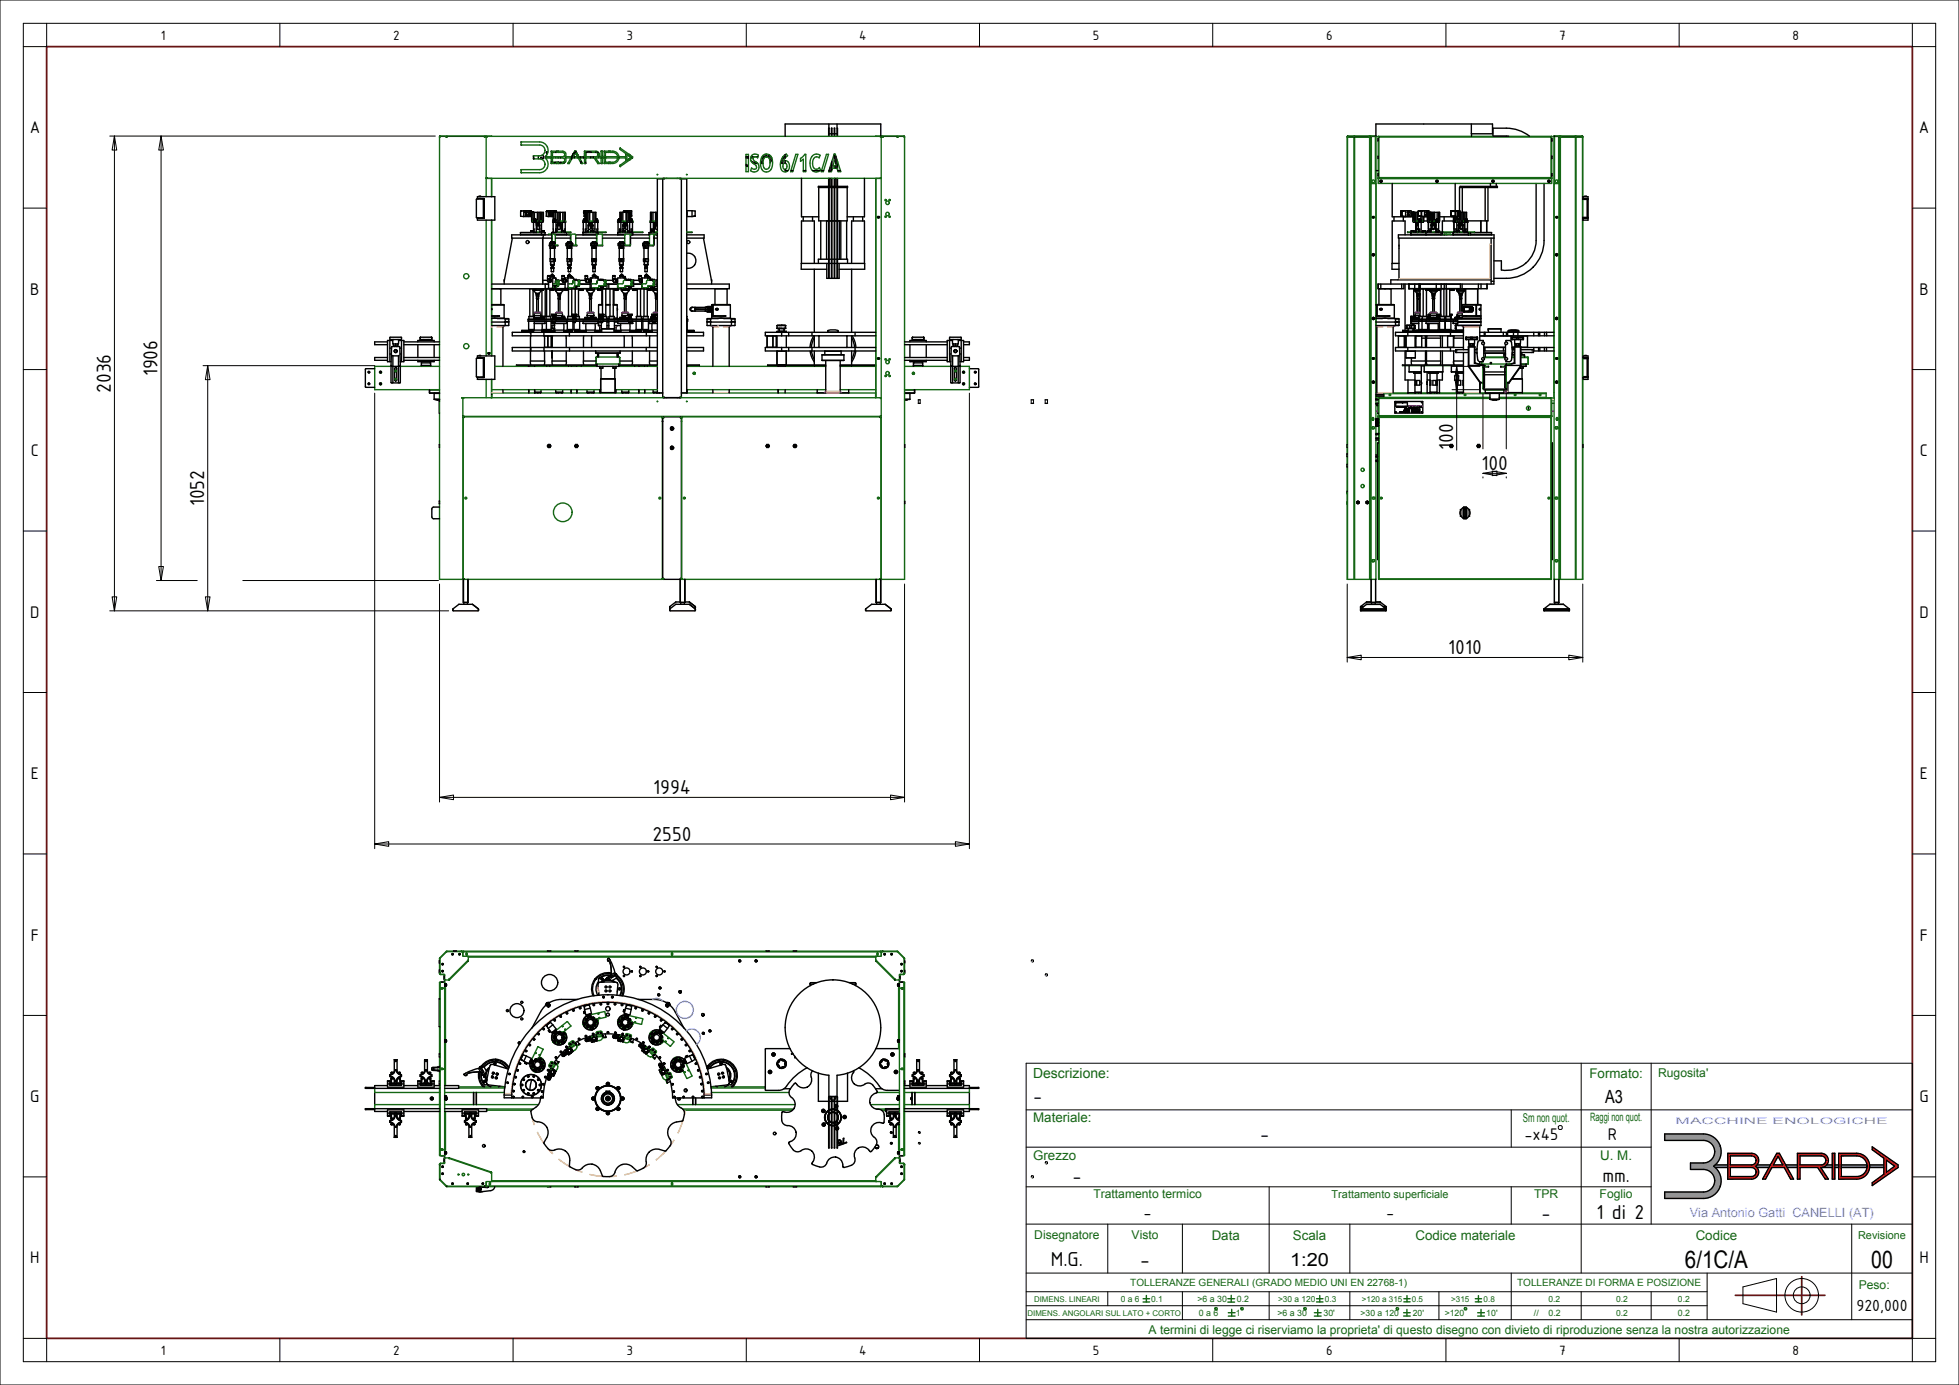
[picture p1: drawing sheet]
<svg xmlns="http://www.w3.org/2000/svg" width="420mm" height="297mm" viewBox="0 0 420 297" stroke-linecap="round" stroke-linejoin="round" font-family="sans-serif">
<defs><g id="words">
<g font-size="5.2">
<text x="361.2" y="272">6/1C/A</text>
<text x="401.2" y="272">00</text>
</g>
<g font-size="4.7">
<text x="33.8" y="80.7" transform="rotate(-90 33.8 80.7)">1906</text>
<text x="23.8" y="84.3" transform="rotate(-90 23.8 84.3)">2036</text>
<text x="311.6" y="96.5" transform="rotate(-90 311.6 96.5)">100</text>
<text x="317.6" y="100.8">100</text>
<text x="43.8" y="108.6" transform="rotate(-90 43.8 108.6)">1052</text>
<text x="310.5" y="140.2">1010</text>
<text x="140" y="170.2">1994</text>
<text x="139.9" y="180.2">2550</text>
<text x="342.3" y="261.5">1 di 2</text>
<text x="225.3" y="271.5">M.G.</text>
<text x="244.4" y="271.5">-</text>
</g>
<g font-size="4.4">
<text x="221.5" y="236.3">-</text>
<text x="270.2" y="244.5">-</text>
<text x="229.9" y="253.4">-</text>
<text x="343.6" y="253.4">mm.</text>
<text x="330.5" y="261.4">-</text>
</g>
<g font-size="3.9">
<text x="6.4" y="28.6">A</text>
<text x="411.4" y="28.6">A</text>
<text x="6.5" y="63.2">B</text>
<text x="411.5" y="63.2">B</text>
<text x="6.6" y="97.8">C</text>
<text x="411.6" y="97.8">C</text>
<text x="6.5" y="132.4">D</text>
<text x="411.5" y="132.4">D</text>
<text x="6.6" y="167.1">E</text>
<text x="411.6" y="167.1">E</text>
<text x="6.6" y="201.7">F</text>
<text x="411.6" y="201.7">F</text>
<text x="6.5" y="236.3">G</text>
<text x="344.2" y="236.5">A3</text>
<text x="411.5" y="236.3">G</text>
<text x="326.8" y="244.5">-x45</text>
<text x="344.7" y="244.5">R</text>
<text x="245.2" y="261.3">-</text>
<text x="297.2" y="261.3">-</text>
<text x="6.5" y="270.9">H</text>
<text x="276.6" y="271.5">1:20</text>
<text x="411.5" y="270.9">H</text>
</g>
<text font-size="3.7" x="398" y="281.2">920,000</text>
<g font-size="3.1">
<text x="34.5" y="8.6">1</text>
<text x="84.3" y="8.6">2</text>
<text x="134.3" y="8.6">3</text>
<text x="184.2" y="8.6">4</text>
<text x="234.3" y="8.6">5</text>
<text x="284.3" y="8.6">6</text>
<text x="334.3" y="8.6">7</text>
<text x="384.3" y="8.6">8</text>
<text x="34.5" y="290.6">1</text>
<text x="84.3" y="290.6">2</text>
<text x="134.3" y="290.6">3</text>
<text x="184.2" y="290.6">4</text>
<text x="234.3" y="290.6">5</text>
<text x="284.3" y="290.6">6</text>
<text x="334.3" y="290.6">7</text>
<text x="384.3" y="290.6">8</text>
</g>
<text font-size="3" fill="#146614" x="221.5" y="231.2">Descrizione:</text>
<g font-size="2.9" fill="#146614">
<text x="340.8" y="231.1">Formato:</text>
<text x="221.5" y="240.6">Materiale:</text>
<text x="221.5" y="248.9">Grezzo</text>
<text x="343.1" y="248.9">U. M.</text>
<text x="259.8" y="265.9">Data</text>
<text x="277.2" y="265.9">Scala</text>
<text x="303.5" y="265.9">Codice materiale</text>
<text x="363.5" y="265.9">Codice</text>
</g>
<text font-size="2.7" fill="#6673ff" x="362.3" y="261">Via Antonio Gatti CANELLI (AT)</text>
<g font-size="2.6" fill="#146614">
<text x="355.5" y="231">Rugosita'</text>
<text x="326.5" y="240.5">Sm non quot.</text>
<text x="234.4" y="257">Trattamento termico</text>
<text x="328.9" y="257">TPR</text>
<text x="343" y="257">Foglio</text>
<text x="221.7" y="265.8">Disegnatore</text>
<text x="242.6" y="265.8">Visto</text>
<text x="398.5" y="276.5">Peso:</text>
<text x="246.3" y="286">A termini di legge ci riserviamo la proprieta' di questo disegno con divieto di riproduzione senza la nostra autorizzazione</text>
</g>
<text font-size="2.5" fill="#146614" x="340.9" y="240.5">Raggi non quot.</text>
<g font-size="2.3" fill="#146614">
<text x="285.5" y="256.9">Trattamento superficiale</text>
<text x="398.4" y="265.7">Revisione</text>
</g>
<g font-size="2.1" fill="#146614">
<text x="242.3" y="275.8">TOLLERANZE GENERALI (GRADO MEDIO UNI EN 22768-1)</text>
<text x="325.3" y="275.8">TOLLERANZE DI FORMA E POSIZIONE</text>
</g>
<text font-size="2" fill="#6673ff" x="359.3" y="241">MACCHINE ENOLOGICHE</text>
<g font-size="1.9" fill="#146614">
<text x="256.7" y="279.2">&gt;6 a 30</text>
<text x="265.2" y="279.2">0.2</text>
<text x="257" y="282.2">0 a 6</text>
<text x="264.9" y="282.2">1</text>
<text x="273.9" y="282.2">&gt;6 a 30</text>
<text x="283.8" y="282.2">30'</text>
<text x="309.7" y="282.2">&gt;120</text>
<text x="318.7" y="282.2">10'</text>
<text x="328.9" y="282.2">//</text>
<text x="332" y="282.2">0.2</text>
<text x="359.7" y="282.2">0.2</text>
</g>
<g font-size="1.8" fill="#146614">
<text x="240.3" y="279.2">0 a 6</text>
<text x="246.8" y="279.2">0.1</text>
<text x="274" y="279.2">&gt;30 a 120</text>
<text x="284.1" y="279.2">0.3</text>
<text x="332" y="279.2">0.2</text>
<text x="346.5" y="279.2">0.2</text>
<text x="359.7" y="279.2">0.2</text>
<text x="291.7" y="282.2">&gt;30 a 120</text>
<text x="302.9" y="282.2">20'</text>
<text x="346.5" y="282.2">0.2</text>
</g>
<g font-size="1.7" fill="#146614">
<text x="221.7" y="279.2">DIMENS. LINEARI</text>
<text x="292" y="279.2">&gt;120 a 315</text>
<text x="302.7" y="279.2">0.5</text>
<text x="311.1" y="279.2">&gt;315</text>
<text x="318.1" y="279.2">0.8</text>
<text x="220.3" y="282.2">DIMENS. ANGOLARI SUL LATO + CORTO</text>
</g>
</g></defs>
<path d="M370.4 247.3h5.1a1.52 1.52 0 0 1 1.4 .9 1.52 1.52 0 0 1-.2 1.6h-1a.97 .97 0 0 0 .8-1 .97 .97 0 0 0-1-.9h-4.5l-.6 5z" fill="#ff2626"/>
<path d="M370.4 247.3h5.1a1.52 1.52 0 0 1 1.4 .9 1.52 1.52 0 0 1-.2 1.6h-1a.97 .97 0 0 0 .8-1 .97 .97 0 0 0-1-.9h-4.5l-.6 5z" fill="none" stroke="#ff2626" stroke-width=".21"/>
<path d="M394.8 247.9l3.3-.6a2.77 2.77 0 0 1 2.7 2.1 2.77 2.77 0 0 1-1.3 3.1l-5.3 .4 .6-.6h3.3a2.21 2.21 0 0 0 2.2-2.2 2.21 2.21 0 0 0-2.2-2.2z" fill="#ff2626"/>
<path d="M394.8 247.9l3.3-.6a2.77 2.77 0 0 1 2.7 2.1 2.77 2.77 0 0 1-1.3 3.1l-5.3 .4 .6-.6h3.3a2.21 2.21 0 0 0 2.2-2.2 2.21 2.21 0 0 0-2.2-2.2z" fill="none" stroke="#ff2626" stroke-width=".21"/>
<path d="M385.4 247.3h5.1a1.52 1.52 0 0 1 1.4 1 1.52 1.52 0 0 1-.4 1.6l-5.6 .5-.5 2.5 .5-3.1h4.6a.97 .97 0 0 0 .9-1 .97 .97 0 0 0-.9-.9h-4.6z" fill="#ff2626"/>
<path d="M385.4 247.3h5.1a1.52 1.52 0 0 1 1.4 1 1.52 1.52 0 0 1-.4 1.6l-5.6 .5-.5 2.5 .5-3.1h4.6a.97 .97 0 0 0 .9-1 .97 .97 0 0 0-.9-.9h-4.6z" fill="none" stroke="#ff2626" stroke-width=".21"/>
<path d="M371 247.9v1.9h5.7l-5.7 .6-.6 2.5z" fill="#ff2626"/>
<path d="M371 247.9v1.9h5.7l-5.7 .6-.6 2.5z" fill="none" stroke="#ff2626" stroke-width=".21"/>
<path d="M385.9 250.4l5.6-.5-.4 .3-.7 .2 1.6 2.5h-.7l-1.6-2.5z" fill="#ff2626"/>
<path d="M385.9 250.4l5.6-.5-.4 .3-.7 .2 1.6 2.5h-.7l-1.6-2.5z" fill="none" stroke="#ff2626" stroke-width=".21"/>
<path d="M371 250.4l5.7-.6-.3 .3a1.52 1.52 0 0 1 .2 2.3l-6.2 .5 .6-.6h4.5a.97 .97 0 0 0 1-1 .97 .97 0 0 0-1-.9z" fill="#ff2626"/>
<path d="M371 250.4l5.7-.6-.3 .3a1.52 1.52 0 0 1 .2 2.3l-6.2 .5 .6-.6h4.5a.97 .97 0 0 0 1-1 .97 .97 0 0 0-1-.9z" fill="none" stroke="#ff2626" stroke-width=".21"/>
<path d="M370.4 252.9l6.2-.5-.9 .4z" fill="#ff2626"/>
<path d="M370.4 252.9l6.2-.5-.9 .4z" fill="none" stroke="#ff2626" stroke-width=".21"/>
<path d="M371 250.4v1.9l-.6 .6z" fill="#ff2626"/>
<path d="M371 250.4v1.9l-.6 .6z" fill="none" stroke="#ff2626" stroke-width=".21"/>
<path d="M380.9 247.3h.6l-1.3 2.5h2l.3 .6h-2.6l-1.4 2.5h-.6z" fill="#ff2626"/>
<path d="M380.9 247.3h.6l-1.3 2.5h2l.3 .6h-2.6l-1.4 2.5h-.6z" fill="none" stroke="#ff2626" stroke-width=".21"/>
<path d="M381.5 247.3l3 5.6h-.6l-1.7-3.1-1-1.8z" fill="#ff2626"/>
<path d="M381.5 247.3l3 5.6h-.6l-1.7-3.1-1-1.8z" fill="none" stroke="#ff2626" stroke-width=".21"/>
<path d="M385.4 247.3l.5 .6v1.9l-.5 3.1z" fill="#ff2626"/>
<path d="M385.4 247.3l.5 .6v1.9l-.5 3.1z" fill="none" stroke="#ff2626" stroke-width=".21"/>
<path d="M385.9 250.4v2.5h-.5z" fill="#ff2626"/>
<path d="M385.9 250.4v2.5h-.5z" fill="none" stroke="#ff2626" stroke-width=".21"/>
<path d="M392.8 247.3h.6v5.6h-.6z" fill="#ff2626"/>
<path d="M392.8 247.3h.6v5.6h-.6z" fill="none" stroke="#ff2626" stroke-width=".21"/>
<path d="M394.2 252.9l5.3-.4-1.1 .3z" fill="#ff2626"/>
<path d="M394.2 252.9l5.3-.4-1.1 .3z" fill="none" stroke="#ff2626" stroke-width=".21"/>
<path d="M394.2 247.3l.6 .6v4.4l-.6 .6z" fill="#ff2626"/>
<path d="M394.2 247.3l.6 .6v4.4l-.6 .6z" fill="none" stroke="#ff2626" stroke-width=".21"/>
<path d="M394.2 247.3h3.9l-3.3 .6z" fill="#ff2626"/>
<path d="M394.2 247.3h3.9l-3.3 .6z" fill="none" stroke="#ff2626" stroke-width=".21"/>
<path d="M401.4 245.9l5.5 3.9v.6l-2.5 1 1.8-1.3-1.8-1.3-.5 3v-3.4l-2.5-1.9z" fill="#ff2626"/>
<path d="M401.4 245.9l5.5 3.9v.6l-2.5 1 1.8-1.3-1.8-1.3-.5 3v-3.4l-2.5-1.9z" fill="none" stroke="#ff2626" stroke-width=".21"/>
<path d="M404.4 248.8v2.6l2.5-1-5.5 3.8v-.6l2.5-1.8z" fill="#ff2626"/>
<path d="M404.4 248.8v2.6l2.5-1-5.5 3.8v-.6l2.5-1.8z" fill="none" stroke="#ff2626" stroke-width=".21"/>
<path d="M356.9 243.2h8.3a3.8 3.8 0 0 1 3.5 2.2 3.8 3.8 0 0 1-.6 4h-2.6a2.42 2.42 0 0 0 2.1-2.6 2.42 2.42 0 0 0-2.4-2.2h-8.3z" fill="#949499"/>
<path d="M356.9 243.2h8.3a3.8 3.8 0 0 1 3.5 2.2 3.8 3.8 0 0 1-.6 4h-2.6a2.42 2.42 0 0 0 2.1-2.6 2.42 2.42 0 0 0-2.4-2.2h-8.3z" fill="none" stroke="#949499" stroke-width=".21"/>
<path d="M362.4 249.4h5.7l-5.7 1.4z" fill="#949499"/>
<path d="M362.4 249.4h5.7l-5.7 1.4z" fill="none" stroke="#949499" stroke-width=".21"/>
<path d="M376.4 250.1l.3-.3h2.9l-.3 .6h-2.6z" fill="#949499"/>
<path d="M376.4 250.1l.3-.3h2.9l-.3 .6h-2.6z" fill="none" stroke="#949499" stroke-width=".21"/>
<path d="M367.4 250.1l.3-.3h2.7v.6h-2.7z" fill="#949499"/>
<path d="M367.4 250.1l.3-.3h2.7v.6h-2.7z" fill="none" stroke="#949499" stroke-width=".21"/>
<path d="M390.8 250.3l.8-.5h1.2v.6z" fill="#949499"/>
<path d="M390.8 250.3l.8-.5h1.2v.6z" fill="none" stroke="#949499" stroke-width=".21"/>
<path d="M400.8 249.8h3.1v.6h-3.1z" fill="#949499"/>
<path d="M400.8 249.8h3.1v.6h-3.1z" fill="none" stroke="#949499" stroke-width=".21"/>
<path d="M382.9 249.8h2.5v.6h-2.2z" fill="#949499"/>
<path d="M382.9 249.8h2.5v.6h-2.2z" fill="none" stroke="#949499" stroke-width=".21"/>
<path d="M390.5 250.4h2.3z" fill="#949499"/>
<path d="M390.5 250.4h2.3z" fill="none" stroke="#949499" stroke-width=".21"/>
<path d="M393.4 249.8h.8v.6h-.8z" fill="#949499"/>
<path d="M393.4 249.8h.8v.6h-.8z" fill="none" stroke="#949499" stroke-width=".21"/>
<path d="M394.8 249.8h5.5v.5l-5.5 .1z" fill="#949499"/>
<path d="M394.8 249.8h5.5v.5l-5.5 .1z" fill="none" stroke="#949499" stroke-width=".21"/>
<path d="M356.9 255.6h8.3a2.42 2.42 0 0 0 2.4-2.4 2.42 2.42 0 0 0-2.4-2.4h-2.8l5.7-1.4-.7 .7a3.8 3.8 0 0 1 .4 5.9l-10.9 1z" fill="#949499"/>
<path d="M356.9 255.6h8.3a2.42 2.42 0 0 0 2.4-2.4 2.42 2.42 0 0 0-2.4-2.4h-2.8l5.7-1.4-.7 .7a3.8 3.8 0 0 1 .4 5.9l-10.9 1z" fill="none" stroke="#949499" stroke-width=".21"/>
<path d="M356.9 257l10.9-1-1.2 .7-.9 .3z" fill="#949499"/>
<path d="M356.9 257l10.9-1-1.2 .7-.9 .3z" fill="none" stroke="#949499" stroke-width=".21"/>
<g fill="none" stroke="#146614" stroke-width=".3">
<path d="M94.2 29.2v95h5.1M94.3 29.3l.1-.1-.2 .2zM94.3 29.2h11.1M94.4 29.3h.1M95.7 29.4h.1M95.7 29.3l.1 .1h-.1zM103.9 29.2v.2M103.9 29.4l.1-.2h85.2l.1 .2M104.2 38.3l1.2 .1v3.8M104.2 29.2l.2 .2-.2-.1v8.9l.2-.1-.2 .1M104.2 38.2v4M104.2 38.2h84.7"/>
<path d="M104.4 38.2v.1M105.4 38.2v4M121.8 35v.1M121.8 35.1l.3-.1 .6-1.1h1.3l.6 1.1 .3 .1M123.2 32.4h.3l.2 .6-.2 .1-.2-.4-.2 .4-.2-.1zM124.9 35l-.6-1.1h1l.1 1.2 .2-.1v-1.1h1.8l.8 1.2 .3-.1-.8-1.1h1.2v1.2l.2-.1 .1-1.1h.3l.1 1.2 1-.1-.1-.2h-.7v-.9h2.6a1.2 1.2 0 0 1-1.6 .9v.2a1.49 1.49 0 0 0 2-1.1h1.4l-.1 .6-1.1 .9v.3M124.9 35v.1M125.3 32.4l2.7 .1 .5 .5h-.3l-.4-.3h-2.2v.3l-.2 .1zM133 31.8v.3l1.1 .8 .1 .6-1.4 .1a1.49 1.49 0 0 0-2-1.1v.1a1.38 1.38 0 0 1 1.6 1h-2.6v-.9h.7l.1-.2-1-.1-.1 1.1-.3 .1-.1-1.1-.2-.1-.1 1.2h-.4v-.4l-.6 .4h-2.2l-.1-.4-.2 .1-.1 .3h-1l-.4-.5-.2 .2 .1 .3h-.8l.1-.3-.2-.2-.3 .5h-1.2a.89 .89 0 0 0-.7-1.2l-1 .1 .1 .2h.9a.46 .46 0 0 1 .5 .4 .46 .46 0 0 1-.5 .5h-2.1v-.9h.9v-.3h-1.2v1.2h-1.2a1.91 1.91 0 0 0 .4-2 1.91 1.91 0 0 0-1.7-1.2l-4 .1 .1 .6h3.9a1.16 1.16 0 0 1 1.1 1.2 1.16 1.16 0 0 1-1.1 1.1l-1.3 .1v.5l1.3 .1a1.16 1.16 0 0 1 1.1 1.1 1.16 1.16 0 0 1-1.1 1.2l-4 .1 .1 .5h3.9a1.9 1.9 0 0 0 1.7-1.1 1.9 1.9 0 0 0-.4-2h1.2v1.1l1.2 .1v-.3h-.9v-.9h2.1a.46 .46 0 0 1 .5 .4 .46 .46 0 0 1-.5 .5l-1 .1 .1 .2h.9a1.01 1.01 0 0 0 .7-1.2h1l-.5 1.1M133 35.7h.1M133 31.8h.1M133 31.8l1.9 1.3-.1 .2-.4-.1v1.1"/>
<path d="M134.4 34.3h.1M134.4 34.3l.4-.2 .1 .2-1.9 1.4M135 33.3l.6 .3v.3l-.5 .3-.2-.2 .3-.3-.3-.2zM142.2 38.4l.1 .1zM146 38.4h.1M159.9 33.1h.6v3.7h-.6zM161.2 33.3l.6-.2 .8 .2-.2 .6-.6-.3-.3 .3 .1 .4 .9 .7 .2 .6-.1 .8-.7 .5-.5-.1-.5-.2 .2-.6 .7 .3 .3-.1 .1-.3-.1-.4-1.1-1v-.7zM163.6 33.3l.5-.2h.6l.5 .3 .3 .6 .1 .9-.1 .9-.3 .7-.5 .3-1-.1-.5-.8-.1-1.5zM163.9 33.8l.3-.2 .4 .1 .4 .6v1.4l-.2 .4-.4 .2-.5-.1-.3-.6v-1.1zM168 35.1l.4-.1 .3 .3v.6l-.3 .4h-.3l-.2-.3v-.5zM168.1 33.3l.5-.3 .3 .4-.6 .5-.3 .7 .4-.2 .4 .2 .3 .4 .2 .5-.2 .9-.7 .5-.7-.3-.4-1 .1-1.2zM170.6 33.1h.5l-1.1 3.7h-.5z"/>
<path d="M171.6 34l.9-.9h.3v3.7h-.6v-2.7l-.6 .5zM174.2 33.4l.8-.3 .8 .2-.2 .6-.4-.3-.6 .2-.4 .9 .1 .9 .3 .5 .6 .2 .5-.4 .2 .5-.5 .4h-1l-.6-.8-.1-1.5zM177.2 33.1h.4l-1.1 3.7h-.4zM178.8 33.1h.3l1.2 3.7h-.6l-.2-.7h-1.1l-.2 .7h-.5zM179 34.2l.3 1.4h-.7zM187.8 38.2v47.1M187.8 29.2h6M188.8 38.2v.1M188.9 38.3l-1.1 .1M188.9 29.2l-.1 .2 .1-.1v8.9l-.1-.1 .1 .1M188.9 38.2v47.1M192.3 29.2v.2h.2"/>
<path d="M192.4 29.3h.1M192.5 29.3v.1M192.5 29.4h.1M193.8 29.2h.1M193.8 29.3l.1 .1zM193.9 29.2v95h-5M288.8 29.2v95h6.2v-94.9h-1v10.1M288.9 29.2h6.1M289 29.3l-.1 94.9M289 29.2h.1M289 29.2l-.2 .2h4.7v-.2h.3v95M290.3 29.4v94.8"/>
<path d="M290.3 29.4h.1M290.4 29.3l-.1 .1M290.4 29.3h.1M290.4 29.3v94.9M293.6 29.2v95M293.8 39.4h1.1M293.9 39.4v84.8M294.9 29.3v10.1M294.9 39.4l.1 .1M295 29.2v.1M295.5 38.2l.1 1.1h37l.1-1.1M295.5 38.2h37.2"/>
<path d="M295.5 38.3h37.2M295.6 29.4l-.1-.1v8.9l.1-.1M295.6 38.1l-.1 .1M295.6 29.4l-.1-.2h37.2l-.2 .2M295.6 29.4v8.7M295.6 38.1h36.9M295.6 29.4h36.9M332.5 29.4l.2-.1v8.9l-.2-.1M332.5 38.1l.2 .1M332.5 29.4v8.7M333.2 29.3h1v10.1M333.2 29.2h6"/>
<path d="M333.2 29.2v.1M333.2 29.2h.1M333.3 29.3v10.1M333.3 39.4l-.1 .1M333.3 39.4h1M334.2 39.4v84.8M334.5 29.2v95M337.8 29.3h.1M337.8 29.3v94.9M337.8 29.3l.1 .1M337.9 29.4h.1M337.9 29.4v94.8"/>
<path d="M339.3 29.2v95h-6.1v-94.9M104.2 47.2v29.1M105.4 47.2v29.1M113.8 49.8h.6M114.1 47.4h1.4M115 49.8h1.7M115.9 47.4h.4M117.7 50.2l1.3 .1 .1 2.1 .1 .2M117.8 52.6h.2M118.2 50.2l.2 .3v1.4M118.3 52.6h.5M118.5 47.4h1.1"/>
<path d="M119 52.6h.6M119.2 49.8h1.8M120.1 47.4h.8M121.2 49.8h1.2M121.2 47.4h.1M121.4 52.6h.1M121.7 52.6h.5M121.9 50.2l1.5 .1 .1 2.3M122.2 50.2l.2 .3v1.4M122.6 52.6h1.1M125 47.4h.8M125.7 49.8h1.9"/>
<path d="M126.3 47.4h1M126.7 52.6h.5M127.8 47.4h.4M127.8 50.2h1.3l.1 2.4h-1.5M127.9 50.2v2M128.1 49.8h1.8M132.4 47.4h.5M132.6 52.6h.2M133.1 49.8h1.9M133.4 47.4h.9M134.9 47.4h.8M135.2 50.2l-.1 2.4h-1.8"/>
<path d="M135.4 50.2h-1.4l-.1 2.4M135.6 49.8h2.2M137.8 52.6h.2M139.4 47.4h.1M139.7 49.8h1.2M139.8 47.4h.8M140.4 50.2l-.2 .3-.1 2-1.8 .1M140.7 50.2l-1.4 .1-.1 2.3M147.2 49.8h1.2M301.8 49.8h6M303.1 47.4h.1M303.2 47.4h.1"/>
<path d="M303.6 47.4h1.5M306.3 47.4h.1M306.8 47.4h.1M307.4 47.4h1.2M308.4 49.8h.8M309 50.2l.4 .1M309.3 49.8h4.7M309.4 50.3h.1M309.4 50.3v.1M309.6 50.2h1.3l.2 .2M310 50.2l.2 .2M311.6 47.4h.3"/>
<path d="M312.3 47.4h.2M313 47.4h.2M313.7 47.4h1M314.6 49.8h1.5M314.8 50.2h.5M315 50.2l.1 .2M83.8 78.6h-3.5v5h13.9M85.8 78.6h8.4M106.1 78.6h21.9M110.7 78.4h17.3M118.7 60.9l.4-.1 .1-.7 .6 .1v1l-.5 .1-.1 .4h-.5l-.1-.1M119.4 60.1v1.2"/>
<path d="M122.1 60.9l.7-.1 .2-.7h1.1l.2 .2-.1 .9-1 .1-.2 .4h-1l-.1-.2M123.2 60.1v1.2M127 60.9h.1M127.9 76.6l-.1 .1v1.4M127.9 76.6l-.1 1.5h5v-1.5M127.9 76.6h4.9M128.2 60.1l-.2 .2-.1 .5-.9 .1M128.3 60.1h-.1M128.3 60.1h1.5l.1 1-1.5 .2-.2 .4h-1.2M132.5 60.9l1-.1 .3-.7h1.7l.2 .2-.1 .9-1.6 .1-.2 .4h-1.2l-.2-.2zM132.7 78.6h8.2M132.7 78.4h8.2"/>
<path d="M132.8 76.6l.1 .1v1.4M137.7 60.9l.8-.1 .3-.7h1.4l.1 .2-.1 .9-1.3 .1-.1 .4h-1.1zM147.2 78.6h29.8M147.2 78.4h2.7M180.1 78.6h7.7M193.9 78.6h9.9M205.8 78.6h2v5h-13.9M300.7 78.4h13.1M317.6 77.6v.5M317.7 77.6v.5h6.1M318.1 76.6h4.7M318.1 76.7h4.7"/>
<path d="M318.1 78.4h.2M319.1 78.6h-.9l-.3 .2v4.5l.3 .3 4.7-.1v-4.7l-.2-.2h-1M324.1 76.7h.6M324.1 76.6h.6M326.1 76.6h1.4M326.1 76.7h1.5M327.5 76.6l.1 .1v1.4M327.5 76.6l.1 .1M327.6 76.7v1.4h-1.5M99.2 89.3v34.9M99.2 89.3h89.7M99.2 85.3l.2 .1h-.2l.1 3.8"/>
<path d="M99.3 89.2h.1M99.3 89.4l.1 .1v-.1h42.5v.1M99.3 89.3v34.9M99.3 89.2l-.1 .1M104.2 81.4v3.9M105.4 81.4l-.1 3.9M105.4 84.2h.1M105.4 81.4v3.9M105.4 83.6h23.4M105.4 84.3h36.7M131.9 83.6h9M141.9 89.5h.1"/>
<path d="M141.9 89.5l.1-.1v34.8l-.1-.1M142 90.3h.1M142.2 89.5l.1 .1zM142.2 85.2h.1M145.9 85.1l.1 .1zM146 89.5l-.1 .1M146.1 90.3h.1M146.1 84.3h41.6M147.2 83.6h29.8M180.1 83.6h7.7M187.8 84.2h.1M188.7 89.5l.1-.1h-42.6l.1 .1-.1-.1v34.8l.1-.1-.1 .1h42.6l-.1-.1"/>
<path d="M188.7 89.5h.1M188.9 89.4l-.2 .1M188.9 89.3v34.9M188.9 85.3h-89.9h.2M188.9 85.3l-.1 .1h.1v3.8l-.1-.1 .1 .2M294.2 89.6l.3 .1-.2 .4-.1-.1zM295 84.2h.1M295.6 89.3v34.9l.1-.1M295.6 89.4l.1 .1M295.6 89.4h37M295.6 85.4h-.1v3.8l.1-.1M295.6 89.1l-.1 .2h37.2l-.2-.2"/>
<path d="M295.6 85.4v3.7M295.6 89.1h36.9M295.6 85.4h23.8M295.7 89.5h.1M295.7 89.5l-.1-.1h37l-.1 .1M295.7 89.5v34.6M295.7 89.5h36.8M296.7 85.2h22.7M296.7 84.4h22.7M318.4 84.3h-21.7v1M319.4 85.3h-23.9l.1 .1M321.4 85.3h11.3l-.2 .1"/>
<path d="M321.4 85.4h11.1M321.4 85.2h10.1M321.4 84.4h10.1M322.4 84.3h9.1v1M332.5 89.5h.1M332.5 89.5v34.6M332.5 85.4h.2v3.8l-.2-.1M332.5 85.4v3.7M332.6 89.3v34.9l-.1-.1M332.6 89.4l-.1 .1M333.2 84.2h.1M333.7 89.6l.3 .1-.2 .4-.1-.1z"/>
<path d="M141.9 124.1v.1h-42.5l.1-.1-.2 .1M141.9 124.1h.1M142.2 124.1h.1M145.9 124l.1 .1zM188.7 124.1h.1M188.7 124.1l.2 .1M295.7 124.1h.1M295.7 124.1l-.1 .1h37l-.1-.1M295.7 124.1h36.8M332.5 124.1h.1M334.3 124.2v-95l.3 .1 .1 .1h4.6l-.2-.2 .2 .2v94.8M94.2 205.6v3.2l.2 .2h.9"/>
<path d="M94.2 210.8v36.9M94.2 208.6h.1M94.2 205.6h.1M94.3 205.4l-.1 .2M94.3 205.4l.1 .1M94.4 210.6l-.2 .2M94.4 210.6v37.2M94.4 210.6h.9M95.2 209v1.1M95.3 210.6v37.2M95.3 211.8h.2v11.2M95.7 204l-1.4 1.4"/>
<path d="M95.7 204v.1M95.7 204.1l-1.4 1.4v3.3l.1 .1 .9 .1 .1 1.1h1M95.8 204h-.1M95.8 204h3.2l.2 .2M95.8 204v.1M95.8 204.1h-.1M95.8 204.1h3.3l.1 .1M96.3 210l-.1 .1M96.3 210l.1 .1M98.9 204v.1M99.2 204.9l.2 .2h89.4l.2-.2M99.2 204.1v.9"/>
<path d="M99.2 204.1h89.7M99.4 204l-.2 .1M99.4 204h89.4M100.3 205.1l.1 .1v.9M100.3 206l-4 4M100.3 205.9v.1M100.3 206l.1 .1M100.4 206.1l-4 4M100.4 205.9l-.1 .1M125.5 218.7l-.5 .9 .8 .6M125.9 218.1l-.1 .3M126.1 218.4h-.2"/>
<path d="M126.6 217.6l3-.7 .3 1.2-1.9 .5M126.9 218.2l-.3 .1M127.4 218.3l.8 .6-.5 .9M133.2 218.3l-.8 .6 .5 .9M133.8 218.2l.2 .1M134 217.9l-.3 .2M134.5 218.4h.3M134.8 217.8l3 .7-.3 1.1-1.9-.4M135.2 218.7l.5 .9-.8 .6M187.7 205.1l.1 1M187.8 205.9l.1 .1M187.8 206.1l4 4"/>
<path d="M187.9 206l-.1 .1M187.9 206l4 4M187.9 205.1l-.1 .1h-87.4v-.1M188.8 204l.1 .1M188.9 204.1v.9M189 204.2l.1-.1h3.3l1.4 1.3v3.5l-.9 .1M189.3 204v.1M191.9 210l-.1 .1M191.9 210h.1M191.9 210.1h.1M191.9 210v.1M192.3 204h-3.2l-.2 .2"/>
<path d="M192.3 204h.2M192.3 204v.1M192.5 204l-.1 .1M192.5 204l1.4 1.4M192.8 211.8h-.1v11.2M192.8 210.6h1M192.9 209l-.1 1.1h-1M192.9 210.6v37.2M193 209l-.1 1.1M193.8 210.6l.1 .2M193.8 210.6v37.2M193.8 208.6h.1"/>
<path d="M193.8 205.6h.1M193.9 205.4v.2M193.9 205.4l-.1 .1M193.9 205.6v3.2l-.2 .2h-.8M193.9 210.8v36.9M80.3 233.4l.1 .9h13.8M94.2 236.9h-13.8l-.1 .8M95.3 236.9h20.1M95.3 234.3h12.8M95.5 223.4v9.4M95.5 238.3v8.3h-.2M98.3 233.3h9.9"/>
<path d="M98.3 233.1h10M104.3 238.1h9.7M104.3 237.8h10M113.9 228.1l.2 .3M114.1 228.9l.4 .9 1-.3M114.3 228.1l-.1 .2M114.6 227.4l-.1 .3M115 227.1l1-.3 .4 .9M115.6 226.8l.8-1.8-1-.5-1.4 2.8M116.3 228.3l-.4 .9M116.4 228.2l.3 .8-.8 .2M117.8 229.8v.4"/>
<path d="M118.3 229.3l-.2 .1M118.5 230.6l.3-.2-.2 .3M118.6 222.5v1l1 .2M118.8 221.7v.3M118.8 227.9l-.6 1.1M119.1 228.1l-.7 1M119.1 221.9l-.2 .1M119.2 221l2.4-1.9 .8 .9-1.6 1.3M119.2 228.1l-.7 1.1-.8-.6 .5-.9 1.2 .6 .2 .7-.6 1M119.7 221.4l-.2 .2M119.9 227.7l-.4 .7M120.2 221.3l1 .1-.1 1"/>
<path d="M120.9 222.9l-.8 .6M120.9 222.9v.8l-.8-.1M121.6 225l-.2 .3M122.2 225.9h-.4M122.2 225.9l-.3 .2M122.2 224.7h-.2M123.3 223.7l-1.1 .7M123.4 223.9l-1 .7M123.5 224l-1.1 .7-.4-.7v-.3l.9-.5 .7 1.1-.1 .7-.9 .6M124.3 223.9l-.7 .5M126.8 223.2l.4 .1-.4 .1M127 222.2l-.3 .2"/>
<path d="M127.3 220.1l-1 .2M127.4 220.1l-.4 .7-.7-.5M127.5 222.1l.2 .1M129.1 221.8l-1.2 .1M129.2 222.1l-1.3 .1M129.2 222.2l-1.3 .2v-1.1l1.1-.1a1.88 1.88 0 0 1 0 1.6l-.5 .3-.8 .1M130 222.5l-.8 .1M132.4 223.1l.4 .1M132.6 222.9l.2 .3M133.2 222.1l-.4 .1M133.3 220.1l.4 .7 .7-.5M133.4 220.1l.9 .2"/>
<path d="M133.6 222.3l.2 .1M133.9 222.5l1.2 .4M134 222.2l1.2 .4M134.2 221.7l.3-.1 .9 .4-.3 1.1-1.2-.5zM134.9 223.4l.8 .2M135.1 223.1l-.6 .5-1.2-.3M137.6 225.2l.4 .3M137.9 225.1l.1 .4M138.4 224.6l.3 .1M139.1 225v.2M139.1 225.5l.9 .9M139.1 225.5l.8-.7 .8 .7-.7 .9-.5 .2-.4-.1-.8-.7"/>
<path d="M139.2 225.4l.9 .8M139.5 225.2l.9 .8M139.7 222.9l.1 .8 .8-.1M139.8 226.6l.5 .5M139.8 222.9l.8 .6M140.5 221.3l-1 .1v1M141 221.4l.2 .2M141.3 221.2l-.3 .1M141.6 221.9l.2 .1M141.7 229.4l-.1 .4-.2-.4M141.8 230.2l.3 .9a.75 .75 0 0 0 .9 .4M142 222.5l.1 1-1 .2"/>
<path d="M142.1 221.5l2.4 1.9-.8 .9-1.6-1.2M142.3 229.2l.3 .2M142.6 230.3l1.1-.3 .4 1-1 .5zM142.7 231.5l.3 .8M142.8 230.3l.4 1.1M142.8 229.9v.2M143.1 230.2l.4 1.1M144.3 228.2l-.3 .8 .8 .2M144.3 228.3l.5 .9M145.2 236.9h25.3M145.7 227.1l-1-.3-.4 .9M146.1 227.4l.1 .2"/>
<path d="M146.1 227.4h.3M146.4 237.8h23.7M146.4 228.1l.1 .2M146.5 228.9l-.4 .9-.9-.3M146.6 238.1h23.3M147 227.9l1.4 2.8-1.2 .6-.8-1.8M152.4 233.1h11.7M152.4 233.3h11.7M152.5 234.3h16.7M186.6 236.9h6.2M187.8 237.8h2M188 234.3h4.8"/>
<path d="M189 238.1h.8M192.7 223.4v1.5M193.9 236.9h13.9v.8M207.8 233.4v.9h-13.9M94.2 252.9l.1 .1M94.2 247.7l.2 .1M94.2 252.9h.1M94.2 249.8h.1M94.3 253l1.4 1.4M94.4 253h-.1M94.4 247.8h.9M95.2 248.3v1.2"/>
<path d="M95.3 249.5h-.9l-.2 .2v3.2M95.7 254.4l.1 .1M95.8 254.3l-.1 .1M95.8 254.4v.1M95.8 254.5h93M96.2 248.3l.1 .1M96.3 248.4h.1M96.3 248.4l9 3.1M96.4 248.3h-1l-.1 1.2h-.8l-.2 .1v3.3l1.4 1.4M96.4 248.3l-.1 .1M96.4 248.3l8.9 3M103.9 254.4v.1"/>
<path d="M104.2 254.2l-.1 .2-8.4-.1M104.2 253.5l.2-.1h84.4l.2 .1M104.2 254.3l.2 .2zM104.2 254.3l-.2 .2M104.2 253.5v.8M104.2 254.3h84.7M105.3 251.5h.1M105.3 251.3l.1 .1M105.3 251.3v.2M105.3 251.4v.1M105.3 251.4h.1M105.4 251.4v2"/>
<path d="M105.4 253.2l-.1 .2M105.4 253.2h82.4l.1 .2M187.8 252.4l-.1 1M187.8 252.5h.1M187.8 252.3v.1M187.8 252.3l.1 .1M187.9 252.4l-.1 .1M188.9 254.3l.2 .2h3.2M188.9 254.3l-.1 .2M188.9 253.4v.9M189.3 254.4v.1M191.8 248.3h1l.1 1.1 .9 .1v3.4"/>
<path d="M191.8 248.3l.1 .1M191.8 248.3l-4 4M191.9 248.4l-4 4M191.9 248.4h.1M192 248.3l-.1 .1M192.3 254.4v.1M192.4 254.3l.1 .1M192.5 254.4l-.2 .1M192.7 241.2v5.4h.1M192.8 247.8h1M192.9 249.5h.8l.2 .2v3.2M192.9 248.3l.1 1.2"/>
<path d="M193.8 253h.1M193.8 252.9h.1M193.8 252.9l-1.4 1.5h-3.3l-.1-.2M193.8 249.8h.1M193.9 253l-1.4 1.4M193.9 252.9v.1M193.9 247.7l-.1 .1M245.1 278.5h1.4M245.1 279.2h1.4M245.8 277.8v1.4M263.2 278.5h1.5M263.2 279.2h1.5"/>
<path d="M264 277.8v1.4M282.3 278.5h1.3M282.3 279.2h1.3M283 277.8v1.4M301 278.5h1.3M301 279.2h1.3M301.6 277.8v1.4M316.3 278.5h1.3M316.3 279.2h1.3M317 277.8v1.4M260.5 280.5l.3-.1 .2 .4-.4 .1zM263.3 281.5h1.5"/>
<path d="M263.3 282.2h1.5M264.1 280.8v1.4M266.2 280.4l.3 .1-.1 .4-.4-.1zM279.6 280.5l.3-.1 .1 .4-.3 .1zM281.8 281.5h1.4M281.8 282.2h1.4M282.5 280.8v1.4M299.4 280.6l.3-.2 .1 .4-.3 .1zM300.9 281.5h1.4M300.9 282.2h1.4M301.6 280.8v1.4M314 280.5l.3-.1 .1 .4-.3 .1z"/>
<path d="M316.8 281.5h1.4M316.8 282.2h1.4M317.5 280.8v1.4"/>
<circle cx="294.4" cy="91.7" r=".28"/>
<circle cx="333.7" cy="91.8" r=".27"/>
<circle cx="99.9" cy="106.8" r=".2"/>
<circle cx="120.7" cy="109.9" r="2"/>
<circle cx="141.5" cy="106.8" r=".2"/>
<circle cx="146.7" cy="106.8" r=".2"/>
<circle cx="188.3" cy="106.8" r=".2"/>
<circle cx="296.1" cy="106.8" r=".2"/>
<circle cx="332.1" cy="106.8" r=".2"/>
<circle cx="294.4" cy="120.3" r=".27"/>
<circle cx="333.7" cy="120.2" r=".28"/>
</g>
<g fill="none" stroke="#000" stroke-width=".21">
<path d="M0 0h420v297h-420zM5 5h410v287h-410zM10 5v5h-5M60 5v5M110 5v5M160 5v5M210 5v5M260 5v5M310 5v5M360 5v5M410 5v5h5M23.5 29.2h69.8"/>
<path d="M24.5 29.2l.5 3h-1zM24.5 29.2v101.8M34.5 29.2l.5 3h-1zM34.5 29.2v95.3M5 44.6h5M111.7 45.2h.1M111.7 45.2l.2 .1-.3 .1M114.6 46.9v.3M114.8 46.9v.3M117.1 45.4h.1M117.2 45.3h.1M117.2 45.3l-.1 .1"/>
<path d="M118.1 51.9v.3M118.1 56.1v.7M118.3 57.2v.1M118.6 57.2v.1M118.8 46.9v.3M118.8 51.9v.3M118.8 56.1v.7M118.8 52.9v.1M118.8 55.8v.1M118.8 52.9h.1M118.8 55.8h.1M118.8 52.8v.1"/>
<path d="M118.8 55.7v.1M118.8 53h.1M118.8 55.9h.1M118.8 52.8h.1M118.8 55.7h.1M118.8 52.8v.2M118.8 55.7v.2M119 46.9v.3M121.7 51.9v.3M121.7 56.1v.7M122 57.2v.1M122.2 57.2v.1"/>
<path d="M122.4 51.9v.3M122.4 56.1v.7M125.2 46.9v.3M125.3 45.3h.1M125.4 45.9v.4M125.5 46.9v.3M127 51.9v.3M127 56.1v.7M127.2 57.2v.1M127.4 52.8h.1M127.4 55.7h.1M127.5 57.2v.1"/>
<path d="M127.7 51.9v.3M127.7 56.1v.7M128 46.9v.3M132.7 46.9v.3M132.9 51.9v.3M132.9 56.1v.7M133.1 57.2v.1M133.3 57.2v.1M133.6 51.9v.3M133.6 56.1v.7M135.2 46.9v.3M135.4 46.9v.3"/>
<path d="M135.4 46.3v.1M135.4 46.3h.1M138.2 51.9v.3M138.2 56.1v.7M138.4 57.2v.1M138.6 57.2v.1M138.9 51.9v.3M138.9 56.1v.7M148.9 46.4h.1M149 46.3h-.3l.3 .1M300.3 45.4h.1M300.3 46.3h.1"/>
<path d="M300.3 46.3l.2 .1M300.4 46.4h.1M300.5 45.2h-.1M300.5 46.4h.2zM300.5 45.3h.1M300.5 45.3h.4zM303.1 46.8v.3M303.1 46.8h.1M303.1 47.1h.1M303.1 46.9h.1M303.2 46.9h.1M303.2 47h.1"/>
<path d="M304.1 45.4h.1M304.1 46.3h.1M304.1 46.3l.1 .1M304.1 45.2h.1M304.2 46.4h.1M304.2 45.2h-.1M304.2 46.4h.2zM304.3 46.9v.3M304.5 46.9v.3M304.7 45.3h.3zM304.8 45.2l.1 .1M306.6 46.9l-.1 .1h.1"/>
<path d="M306.6 46.9h.1M306.6 47h.1M308 46.9v.3M308.3 46.9v.3M311 45.4h.1M311.1 45.2h.1M311.1 46.3h.1M311.1 46.4h.1M311.1 46.3l.1 .1M311.1 46.4h.1zM311.9 46.9v.3M311.9 45.3h.1"/>
<path d="M312.1 45.2v.1M312.1 45.2h.1M312.1 45.3l-.1 .1M312.2 45.2h-.1M312.2 45.2l-.3 .1M314.2 46.9v.3M314.4 46.9v.3M410 44.6h5M5 79.3h5M43.5 78.4h36.9M44.5 78.4l.5 3h-1zM44.5 78.4v52.6"/>
<path d="M78.9 79.9l.1-.3 .2 .1 .1 .2-.3 .1M81.4 79.9l.1-.3 .2 .1 .1 .2-.3 .1M84.6 79.6l.1-.2h.3v.3l-.2 .1M105.4 66.2v.3M116.6 68.4v.1M120.9 68.4v.1M126.8 68.4v.1M127 68.4v.1M133.6 68.4v.1M133.9 68.4v.1M139.8 68.4v.1M152.6 66.5v-.4v.4"/>
<path d="M153.4 66.2l.4-.1 .2 .2-.4 .2-.2-.1zM204.6 79.6l.1-.2h.3v.3l-.2 .1M206.4 79.9l.1-.3 .2 .1 .1 .2-.3 .1M208.9 79.9l.1-.3 .2 .1 .1 .2-.3 .1M295.8 66.2l.4-.1 .2 .2-.4 .2-.2-.1zM302.6 68.4v.1M306.1 68.4v.1M311.3 78.6h6M312.3 78.6l.5 3h-1zM312.3 78.6v17.9M312.4 68.4v.1M316.5 66.2v.2"/>
<path d="M319.5 77.9l.2-.1-.1 .2M410 79.3h5M78.9 82.4l.1-.3 .2 .1 .1 .2-.3 .1M80.3 84.3v97.7M81.4 82.4l.1-.3 .2 .1 .1 .2-.3 .1M84.6 81.4l.1-.3 .3 .1v.2l-.2 .1M196.9 85.7v.8M197.3 85.7v.8M204.6 81.4l.1-.3 .3 .1v.2l-.2 .1M206.4 82.4l.1-.3 .2 .1 .1 .2-.3 .1M207.8 84.3v97.7M208.9 82.4l.1-.3 .2 .1 .1 .2-.3 .1"/>
<path d="M221.1 85.7v.8M221.6 85.7v.8M224.1 85.7v.8M224.6 85.7v.8M311.3 83.6h5.9M311.8 80.6h1l-.5 3zM317.9 84.3v12M322.9 84.3v12M5 113.9h5M317.9 101.5l3-.5v1zM317.9 101.5h5M317.9 102.3v.2"/>
<path d="M319.9 101l3 .5-3 .5zM322.9 102.3v.2M410 113.9h5M23.5 131h72.7M24 128h1l-.5 3zM33.5 124.5h8.8M34 121.5h1l-.5 3zM44 128h1l-.5 3zM52.1 124.5h41.9M94.2 125.2v46.8M99.4 124.2v5M100.3 124.2v5"/>
<path d="M145.9 124.2v5M146.8 124.2v5M187.9 124.2v5M188.8 124.2v5M193.9 125.2v46.8M288.8 125.2v16.8M294 124.2v5M294.9 124.2v5M333.3 124.2v5M334.2 124.2v5M339.3 125.2v16.8M5 148.5h5"/>
<path d="M288.8 141l3-.5v1zM288.8 141h50.5M336.3 140.5l3 .5-3 .5zM410 148.5h5M94.2 171l3-.5v1zM94.2 171h99.7M190.9 170.5l3 .5-3 .5zM5 183.1h5M80.3 181l3-.5v1zM80.3 181h127.5M204.8 180.5l3 .5-3 .5zM410 183.1h5"/>
<path d="M5 217.8h5M117.2 219.8l.2 .3-.2-.1M118.8 218.8v-.2l.2 .1 .1 .2h-.2M120.1 218v-.2l.2 .1v.2h-.1M121.4 217.3l.1-.2 .2 .1v.1l-.2 .1M122.8 216.7l.1-.2 .1 .1 .1 .1-.2 .1M124.2 216.2l.1-.2 .2 .1v.1l-.2 .1M125.3 215.7v.3l-.1-.2M127.2 215.5v-.1h.2v.2h-.1M128.2 217.3l.2 .1h-.2M128.4 218.2l.2 .1h-.2M128.7 215.4v-.2h.2v.2l-.1 .1"/>
<path d="M129 209.7l.2 .1v.3h-.2l-.1-.2M129.2 213.9l.1-.3 .2 .1 .1 .2-.3 .1M130.2 215.3l.1-.2 .1 .1 .1 .1-.2 .1M131.1 213.9l.1-.3 .2 .1 .1 .2-.3 .1M131.7 215.4l.1-.2h.2v.2l-.2 .1M132.8 211.9h.2v.3h-.3l-.1-.2M133.2 215.5l.1-.1h.2v.2h-.2M133.6 209.3l.1-.1h.2v.2h-.2M133.6 207.4l.1-.2h.2v.2l-.2 .1M134.5 215.5l-.2 .3v-.3M135.3 208.4l.1-.2h.2v.2l-.2 .1M136.1 219.1l.2 .1h-.2"/>
<path d="M136.2 216.2v-.2l.2 .1v.1l-.1 .1M136.3 218.2l.2 .2-.2-.1M137.1 207.4l.1-.2h.2v.2l-.2 .1M137.1 209.3l.1-.1h.2v.2h-.2M137.6 216.7l.1-.2 .1 .1 .1 .1-.2 .1M138.8 208.4l.1-.2h.2v.2l-.2 .1M139 217.3v-.2l.2 .1v.1l-.1 .1M140.3 218l.1-.2 .2 .1v.2h-.2M140.6 207.4l.1-.2h.2v.2l-.2 .1M140.6 209.3l.1-.1h.2v.2h-.2M141 213.4l.1-.3 .3 .1v.3l-.2 .1M141.2 211.9l.2-.2h.3v.3l-.3 .1"/>
<path d="M141.6 218.8l.1-.2 .1 .1 .1 .2h-.2M142.3 208.4l.1-.2h.2v.2l-.2 .1M142.8 219.2l-.3 .3 .1-.2M145.5 212.8l.2-.4 .3 .1 .1 .4-.4 .1M150.4 217.7l.1-.4 .4 .1 .1 .4-.4 .1M158.3 206.1l.2-.2h.3v.3l-.3 .1M161.8 206.1l.2-.2h.3v.3l-.3 .1M221.1 206.1l.1-.2h.3v.3l-.2 .1M224.1 209.1l.1-.2h.3v.3l-.2 .1M410 217.8h5M103.7 231.9l.1-.2h.3v.3l-.2 .1M105.6 230.8h-.2"/>
<path d="M105.9 228.2l.1-.2h.2l.1 .2-.3 .1M105.9 230v.1M106.2 231.1l.1 .2M106.7 230.4l-.2 .1M109.9 234l.1-.2 .2 .1v.2h-.1M109.9 235.3l.1-.2h.2v.2l-.1 .1M110.1 232.5l.1-.2 .2 .1v.1l-.2 .1M110.4 231l.1-.1h.2v.2h-.2M110.8 229.6l.1-.2h.2v.2l-.2 .1M111.3 223.9h.1M111.3 228.1l.1-.1h.2v.2h-.2M111.6 223.6l-.3-.2-.2 .3"/>
<path d="M111.6 227.1l.4 .2-.3-.1M111.8 232.7v-.2l.2 .1v.1l-.1 .1M111.9 235.3l.1-.2h.2v.2l-.1 .1M112.1 233.8l.1-.1h.2v.2h-.2M112.1 231.6l.1-.2h.2v.2l-.2 .1M112.6 225.4l.1-.2 .2 .1v.1l-.2 .1M112.7 233a1.19 1.19 0 0 1 1-1.5 1.19 1.19 0 0 1 1.3 1.3 1.19 1.19 0 0 1-1.5 1M113.1 234.5l.1-.1h.1l.1 .2h-.2M113.1 230.9l.1-.2h.1l.1 .2-.2 .1M113.4 224.1l.1-.1h.2v.2h-.2M113.9 235.3l.1-.2h.2v.2l-.1 .1M114.3 234.5l.1-.1h.1l.1 .2h-.2"/>
<path d="M114.3 230.9l.1-.2h.1l.1 .2-.2 .1M114.3 222.9l.1-.2 .2 .1v.2h-.1M114.7 225.9l.2-.1-.1 .1M115.2 233.8l.1-.1h.2v.2h-.1M115.2 231.6l.1-.2h.2v.2l-.1 .1M115.3 221.8l.1-.2h.2v.2l-.2 .1M115.6 226.3l.1-.1-.1 .1M115.6 232.7l.1-.2 .2 .1v.1l-.2 .1M115.9 235.3l.1-.2h.2v.2l-.1 .1M116.1 234.1v-.1h.2l.1 .2h-.2M116.3 232.5l.1-.1h.2v.2l-.2 .1M116.4 220.7l.1-.2 .2 .1v.1l-.2 .1"/>
<path d="M116.8 231v-.2l.2 .1v.1l-.1 .1M117.4 229.5v-.1h.2v.2h-.1M118.3 230.3h.2M118.3 230.2h.1M118.4 229.5l.4 .3M118.4 229.5l.4 .2M119.1 226.8v-.2l.2 .1v.1l-.1 .1M120.1 225.6l.1-.2 .2 .1v.2h-.2M120.5 220.1h.2l-.2 .1M121.1 220.8h.2l-.2 .1M121.3 224.5l.1-.1h.2v.2l-.2 .1M121.8 225.6l.2 .1"/>
<path d="M121.9 225.6h.1M122.2 224.9l.3 .4M122.2 225l.2 .3M124 222.8l.1-.1h.2v.2h-.2M125.5 222.2v-.1h.2l.1 .2h-.2M127 222.9l.1 .1M127 221.8l.1-.2h.2v.2l-.2 .1M127.6 222.4l.1 .5M127.6 222.5l.1 .4M130.1 235.6l.1-.2h.3v.3l-.2 .1M130.2 221.4l.1-.1h.1l.1 .2h-.2M131.8 221.5l.1-.2 .1 .1 .1 .1-.2 .1"/>
<path d="M132.8 222.7l.1 .2M132.9 222.7v.1M133.4 221.8v-.2h.2v.2l-.1 .1M133.6 222.6l-.1 .4M133.6 222.5l-.2 .6M136.4 222.8v-.1h.2v.2h-.1M137.8 223.6v-.2l.2 .1v.2h-.1M138.2 225l-.1 .2M138.2 225.1v.1M138.9 225.3l-.3 .3M139.1 224.5v-.1h.2v.2l-.1 .1M141.3 226.8l.1-.2 .2 .1v.1l-.2 .1"/>
<path d="M142 229.5l-.2 .1M142 229.5l-.1 .1M142.2 228.1l.1-.1h.2v.2h-.2M142.5 230l-.4 .2M142.5 230l-.5 .2M142.7 223.2l.1 .2-.2-.1M143 229.5l.1-.1h.2v.2h-.2M143.3 222.5v.2l-.1-.1M144 220.7v-.2l.2 .1v.1l-.1 .1M144 232.5l.1-.1h.2v.2l-.2 .1M144.3 234.1l.1-.1h.1l.1 .2h-.2M144.4 235.3l.1-.2h.2v.2l-.2 .1"/>
<path d="M145 221.8l.1-.2h.2v.2l-.2 .1M145.5 235.4l-.1 .2M145.7 235.4v.2l-.2 .1M146 222.9l.1-.2 .2 .1v.2h-.2M146.4 235.3l.1-.2h.2v.2l-.2 .1M146.8 229.8v.2l-.1-.2M146.9 224.1l.1-.1h.2v.2h-.2M147.6 229.4v.2l-.1-.2M147.7 225.4l.1-.2 .2 .1v.1l-.2 .1M148.4 235.3l.1-.2h.2v.2l-.2 .1M148.5 226.2l-.2 .2 .3-.1M149.1 228.1v-.1h.2v.2h-.1"/>
<path d="M149.6 229.6v-.2h.2v.2l-.1 .1M150 231v-.1h.2v.2h-.1M150.2 232.5l.1-.2 .2 .1v.1l-.1 .1M150.4 235.3l.1-.2h.2v.2l-.2 .1M150.4 234l.1-.2 .2 .1v.2h-.2M150.5 221.7l.2-.3h.3v.3l-.3 .1M151.9 221.1l.2-.2h.3v.3l-.3 .1M153.9 230.4l.2 .1M154.4 228.2l.1-.2h.2l.1 .2-.3 .1M154.5 231.1l-.1 .2M154.8 230l-.1 .2M155.2 230.8h-.1"/>
<path d="M156.6 231.9v-.2h.3v.3l-.2 .1M220 238h190M324 238v8M339 228v45M354 228v34.5M5 252.4h5M99.3 252.1h.1M112.1 247l.1-.2h.3v.3l-.2 .1M158.3 252.4l.2-.2h.3v.3l-.3 .1M161.8 252.4l.2-.2h.3v.3l-.3 .1M187.9 245.5a.45 .45 0 0 1 .5 .4 .45 .45 0 0 1-.5 .4M190.9 245.2l.1-.2h.2l.1 .3-.3 .1"/>
<path d="M190.9 242.9l.1-.2h.2l.1 .3-.3 .1M196.9 245.2l.1-.2h.2l.1 .3-.3 .1M196.9 242.9l.1-.2h.2l.1 .3-.3 .1M220 254.5h134M220 246h134M221.1 252.4l.1-.2h.3v.3l-.2 .1M224.1 249.4l.1-.2h.3v.3l-.2 .1M272.1 254.5v18.5M324 254.5v8M334.3 241.4h.4l.2 .2v.4l-.2 .2h-.4l-.2-.2v-.4zM410 252.4h5M220 277h146"/>
<path d="M220 273h190M220 262.5h190M237.5 262.5v10.5M237.5 277v3M253.5 262.5v10.5M253.5 277v6M272.1 277v6M289.4 262.5v10.5M289.4 277v6M308.5 277v6M324 273v10M339 277v6"/>
<path d="M354 277v6M366 273v10M373.7 276l7.2-1.8v7.2l-7.2-1.8zM397 262.5v20.5M5 287h5v5M60 287v5M110 287v5M160 287v5M210 287v5M220 283h190M220 280h146M260 287v5"/>
<path d="M310 287v5M360 287v5M415 287h-195v-59h190v64"/>
<circle cx="112.8" cy="46.1" r=".23"/>
<circle cx="117.9" cy="46.1" r=".21"/>
<circle cx="122.4" cy="55.8" r=".12"/>
<circle cx="122.4" cy="52.9" r=".12"/>
<circle cx="127.4" cy="52.9" r=".12"/>
<circle cx="127.4" cy="55.8" r=".12"/>
<circle cx="133.1" cy="55.8" r=".12"/>
<circle cx="133.1" cy="52.9" r=".12"/>
<circle cx="138.2" cy="52.9" r=".11"/>
<circle cx="138.2" cy="55.8" r=".11"/>
<circle cx="301.9" cy="46.1" r=".24"/>
<circle cx="305.9" cy="46.1" r=".22"/>
<circle cx="312.7" cy="46.1" r=".2"/>
<circle cx="312.7" cy="47" r=".12"/>
<circle cx="317.3" cy="66.3" r=".19"/>
<circle cx="386.3" cy="277.8" r="3.6"/>
<circle cx="386.3" cy="277.8" r="1.8"/>
</g>
<path d="M10 10h400v277h-400zM372 277.8h19.3M386.3 273.8v8.2" fill="none" stroke="#661414" stroke-width=".38"/>
<g fill="none" stroke="#000" stroke-width=".3">
<path d="M94.2 29.2h9.8M94.3 29.2v.1M95.8 29.3v.1M104.2 29.2l.1 .1M104.3 29.3h.1M104.3 38.1h.1M104.3 38.1l-.1 .1M105.4 29.2h.1M111.7 31l.1 .1M111.7 37h.1M111.8 30.4l-.1 .1M111.8 36.4l-.1 .1"/>
<path d="M114.4 34v.1M114.4 33.6l.1 .5M114.4 33.4v.1M115.4 33.4v.7M116.2 33.3l.3 .2v.5l-.5-.2-.1 .3M117 33.5l-.1 .1h.2M117.1 33.9h-.2l.1 .1M117.4 33.6l.1 .3M117.5 32.6l-.4 .1 .2 .5M117.9 33.6v.3M118.1 33.9h.1M118.2 33.5l-.1 .1"/>
<path d="M118.2 35l.1 .1M118.2 34.7l.1 .4M118.3 32.4l-.1 .1M118.4 33.5l.1 .1M118.4 34.7l.1 .1M118.5 32.7l-.1 .1M118.5 33.9h-.1M119.1 34.8l-.2 .1-.1 .2M119.1 33.6v.3M119.4 32.4v.1M119.4 34.8v.1M119.4 32.7h-.3"/>
<path d="M119.4 32.6v.1M119.4 35v.1M119.6 34.9h.3v.2M119.6 32.6l.1 .1M119.6 35l.1 .1M119.6 33.9v-.2l.1 .2M119.7 32.4l-.1 .1M120.1 33.6l.1 .3M120.3 34.8l-.2 .3M120.8 34.7l.2 .2M121 34.9v.1M121.3 33.5l-.1 .1h.1"/>
<path d="M121.3 33.9h-.1l.1 .1M121.8 35v.1M122.1 35l-.1 .1M122.3 33.9h.1l-.1 .1M122.6 33.6h-.1M122.7 33.9h.1M122.8 33.2l-.3 1M122.8 33.2h.1M122.9 33.2h-.1M122.9 33.5l-.1 .1h.2M122.9 32.9l.1 .1M123 33.2v.1"/>
<path d="M123.2 33l-.1 .1M123.2 33.6l-.1 .3M123.2 32.4h.1M123.4 32.4h.1M123.5 32.4h.1M123.5 33l.1 .1M123.5 32.6l-.6 .4M123.7 33.2v.1M123.7 32.9v.1M123.8 33.5v.1h-.1M123.8 33.2h.1M123.9 33.9h.1"/>
<path d="M124.1 33.6h.1M124.4 33.9h-.1v.1M124.4 33.6l.1 .3M124.6 35l.1 .1M124.6 34.6l-.1 .3M124.9 35v.1M125 33.6l.1 .3M125.2 33.9h.1M125.3 33l.1 .1M125.3 33.5l-.1 .1M125.3 35l.1 .1M125.4 32.4l-.1 .1"/>
<path d="M125.4 33.2l-.1 .1M125.5 33.2l.1 .1M125.6 34.7l-.1 .4 .1-.1M125.6 33l-.1 .1M125.6 33.5v.1M125.6 32.7v.1M125.6 33.9h.1M125.7 32.7l.6-.1 .5 .1M126.7 33.6l-.1 .3M127.2 33.6v.3M127.7 33.6v.8M127.7 32.7l.5-.1v.4"/>
<path d="M128.2 33v.1M128.2 33.2v.1M128.2 33.2h.1M128.2 33.1h.1M128.2 33.2v.7M128.2 34.7l-.1 .3M128.4 33.2l.1 .1M128.4 33.5l-.1 .1h.2M128.5 35l-.1 .1M128.5 33l-.1 .1M128.8 33.9h.1M128.9 33.5l-.1 .1"/>
<path d="M128.9 35v.1M128.9 32.4v.1M129.1 32.4v.1M129.1 33.5l.1 .1M129.1 35v.1M129.2 33.9h-.1M129.5 33.9h.1M129.5 33.5v.1M129.5 35l.1 .1M129.6 32.4l-.1 .1M129.8 33.5l.1 .1M129.8 34.7l.1 .1"/>
<path d="M129.9 32.7l-.1 .1M129.9 33.9h-.1M130.5 32.4l.1 .1M130.5 34.8l.1 .1M130.6 32.6l-.1 .1M130.6 35l-.1 .1M130.8 32.6v.1M130.8 35v.1M130.8 32.4v.1M130.8 34.8v.1M132.3 33.9l.1 .1M132.4 33.5l-.1 .1"/>
<path d="M132.7 33.5l.1 .1M132.8 33.9h-.1M133 31.8h.1M133 32h.1M133 35.4v.1M133 32v.1M133 35.4h.1M133 35.7h.1M134.1 33.9h.1M134.1 32.9l.1 .1M134.2 34.5l-.1 .1M134.2 33.5l-.1 .1"/>
<path d="M134.4 34.3h.1M134.5 33.1l-.1 .1M134.7 34.1l.1 .1M134.8 33.3h-.1M134.9 33.1v.1M134.9 33.5h.1M134.9 34.3v.1M134.9 33.4v.1M135 34l-.1 .1M135 34.2h.1M135.1 33.3h-.1M135.2 33.7v.1"/>
<path d="M135.6 33.6h.1M135.6 33.8v.1M142.2 38.4h.1M142.2 38.4h-.1v46.8M142.2 38.3v.1M142.2 38.3l-1.3 .1v45.9h1.2M142.2 38.3h3.8M142.3 38.4h-.1M142.4 38.2v.1M142.5 38.2v.1M142.8 38.2v.1M143 38.2v.1"/>
<path d="M145.2 38.2v.1M145.3 38.2v.1M145.6 38.2v.1M145.8 38.2v.1M145.9 38.4h.1M146 38.3l-.1 .1M146 38.3l1.2 .1v45.9h-1.1M146 38.4h.1M146 38.4l.1 46.8M159.9 33.6h.5M159.9 33.9h.5M159.9 35.2l.3 .2v.3"/>
<path d="M159.9 35.5l.3 .2M160.2 35.7h.1M160.9 33.9h.6M161 34.4l.5 .4h.7M161 33.6h1.5M162.4 35h-1M162.4 35h.1M163.2 33.9h.2v.9h-.3M163.3 33.9h.1M163.4 34.7l-.1 .1M163.6 35l-.5 .1M163.6 33.5l.1 .1"/>
<path d="M163.7 33.9h-.1M163.9 33.9h-.3v.6M164 33.5v.1M164 33.1v.5h-.4v-.3M164.3 33v.6h.6l-.1-.1M164.3 33.5l.1 .1M164.8 33.5l-.1-.2 .2-.1 .4 .4M164.8 33.5l-.1 .1M164.8 33.9h.7l-.4 .6M165.6 34.2l-.5 .7M167.9 33.6h.4M167.9 33.9h.1"/>
<path d="M168.3 33.9h-.4l-.1 1.2-.2-.1v-.9M168.3 34.9v.1M168.3 26.6h20.5M177.7 38.2v21.5l.1-21.5M177.7 40h-2.2v.2h2.2M177.7 26.6l.1 2.6M177.8 27.5l-.1 1.7M177.8 36.5v.3M177.8 40h.5M177.8 28.7h.5M178.3 38.2v21.5l.1-21.5M178.3 29.2v-1.7l.1 1.7"/>
<path d="M178.3 34.9v1.9M178.4 34.6v1.8M178.4 40h.5M178.4 28.7h.5M178.9 38.2v21.5l.1-21.5M178.9 29.2v-1.7l.1 1.7M178.9 33.1v1.5M178.9 35.6v.5M179 33.1v1.1M179 35.6v.5M179 40h.5M179 28.7h.5"/>
<path d="M179.5 38.2v21.5l.1-21.5M179.5 26.6v2.6M179.5 34.3v1.8M179.5 27.5l.1 1.7M179.6 34.6v1.8M179.6 40h2.1v.2h-2.1M187.8 29.2h.1M188.8 38.1h.1M188.8 29.3h.1M188.8 38.1l.1 .1M189 29.2l-.2 .1M189.3 29.2h4.6"/>
<path d="M192.3 29.3l.1 .1M193.8 29.2v.1M288.9 29.2v.1M288.9 29.3h.1M289 29.2h.1M290.3 29.2h.1M290.4 29.3v.1M290.4 29.2h.1M293.5 29.3h.1M293.5 29.2l-4.7 .1M293.7 29.2h.1M293.8 29.2h1.2"/>
<path d="M293.8 29.3h.2M294 29.2h.1M294.9 29.2h.1M295.5 33.9h.1M295.5 33.6h.1M295.5 37.6h.1M295.5 37.4h.1M295.5 30.1h.1M295.5 29.9h.1M295.5 29.2l.1 .1M295.5 29.7v.5M295.5 33.5v.5"/>
<path d="M295.5 37.2v.5M295.6 29.3h.1M295.6 38.1h.1M295.6 38.1l-.1 .1M296 38.6h.2l.1 .3-.1 .2h-.2l-.2-.2zM305.2 26.6h14.8v2.1h-4.6v-2.1M308 38.6h.2l.1 .3-.1 .2h-.2l-.2-.2zM320 38.6h.2l.1 .3-.1 .2h-.2l-.2-.2zM323.5 29.2h-3.4v-1.7a15.4 15.4 0 0 1 4.8 .2l1.9 .8 1.1 .7M329.3 39.3v12.3a6.4 6.4 0 0 1-7.4 6.3v-2h-1.6M331 39.3v12.3a8.1 8.1 0 0 1-8.1 8.1h-2.6M332 38.6h.2l.1 .3-.1 .2h-.2l-.2-.2z"/>
<path d="M332.6 38.1h.1M332.6 29.3h.1M332.6 38.1l.1 .1M332.7 29.2l-.1 .1M332.7 33.9h.1M332.7 33.6h.1M332.7 29.7v.5M332.7 33.5v.5M332.7 37.2v.5M332.7 37.6h.1M332.7 37.4h.1M332.7 30.1h.1"/>
<path d="M332.7 29.9h.1M333.2 29.2h1M333.3 29.2l-.1 .1M333.3 29.2h.1M334.2 29.3h.1M334.4 29.2h.1M334.5 29.2h.1M334.6 29.2h4.7M334.7 29.3h.1M337.7 29.2h.1M337.8 29.3v.1M337.9 29.2h.1"/>
<path d="M339.2 29.2h.1M339.2 29.2v.1M102.4 42.2h3.7v5h-3.7v-.4l1.4-.1v-4.1h-1.4zM102.7 42.7l-.6 .1v3.8l.6 .1M103.1 42.7l.5 .1v3.8l-.5 .1M109.8 51.1l-1.7 9.2M111.6 49.9h5.3zM111.6 50.4h5.2M111.7 45.3h.1M111.8 45.3h-.1l-.1 1.1h.7M111.8 45.3h.1M111.8 45.2v.1"/>
<path d="M111.8 45.2l-.1 .1M112.3 45.2v1.2M112.3 45.2h1.6v.3M112.3 45.2h-.5M112.9 45.9l-.1 .2 .1 .2M113.4 45.2v1.2M113.4 46l.6 .1M113.5 45.8h.1M113.5 45.8l.1 .3M113.5 45.8h.2M113.6 45.5l-.1 .3M113.6 46.1h.1"/>
<path d="M113.6 45.5h.1M113.6 45.3l.1 .2M113.7 45.8h.1M113.7 45.8l.1 .3M113.7 46.1l-.1 .2M113.8 45.5l-.1 .3M113.8 46.1h.1M113.8 45.5h.1M113.8 49.8v.1M113.8 45.8v.2M113.8 45.8h.2M113.8 45.7v.3"/>
<path d="M113.8 45.7v.1M113.8 46h.1M113.8 46v.1M113.8 49.5h.2M113.8 49.5v.2M113.8 45.5l-.2-.2-.2 .5 .2 .5 .2-.2M113.8 49.5h.1M113.8 49.5h.5M113.8 45.5v.2M113.9 45.5h-.1M113.9 46.1v.3h-1.6M114 49.5h.3"/>
<path d="M114 49.5v.2M114.1 45.5v2.2h2.3v-.3M114.1 45.5h.1M114.1 47.4h-.1v-1.9h2.5v1.9h-.2M114.3 45.5h-.1M114.3 45.5h.1M114.3 45.5l-.9 .1M114.3 49.5v.2M114.3 45.5v1.9M114.3 49.5h.1M114.4 49.6h.1v-.5l-.1 .6M114.4 49.9h.1"/>
<path d="M114.4 47.7h.1M114.4 47.2h.1M114.5 47.2h.1M114.5 47.2h.5M114.5 47l-.1 .2M114.5 46.9h.3zM114.6 45.5v1.4M114.8 47l.1 .2h-.5M115 47.2h.1M115 47.7h.1M115 49.1v.5M115 49.6h.1"/>
<path d="M115 49.1h.1M115 47.7l.3 .1zM115 48.4h.7v.8M115 49.9h.1M115 48h.5M115.2 45.5v1.9M115.2 48.4l-.1 .6 .3 .2 .2-.2-.1-.6M115.3 47.9h-.3M115.3 47.8v.1M115.3 47.9h.2M115.3 45.5v1.9M115.6 45.5v1.9"/>
<path d="M115.8 45.5v1.9M115.9 45.5v1.9h-.4M116.1 49.9h.1M116.1 47.7h.1M116.1 49.1v.6M116.1 49.6h.1M116.1 49.1h.1M116.1 50.3v.1M116.1 45.5v1.9M116.1 49.5h.2M116.1 49.5h.1M116.1 49.5h.5"/>
<path d="M116.3 49.5h.3M116.3 49.5v.2M116.3 51.1v9.8M116.4 45.5v1.9M116.5 50.4v.7M116.6 49.5v.2M116.6 49.5h.1M116.6 49.5l.1 .2M116.7 49.8v.1M117.1 46.4h.1M117.1 46.4h.4M117.2 45.2v.1"/>
<path d="M117.2 45.2h.1M117.2 45.3l-.1 1.1M117.2 45.3h.1M117.5 45.2h1.8v.3h-.3l.1 1.7M117.5 45.2v1.2M117.5 46.4h1.1M117.5 45.2h-.3M117.7 50.2v.2M117.8 52.6v.1h1.8v-.1M117.8 52.5v.1M117.8 52.5h.6M117.8 52.2h.6"/>
<path d="M117.8 52.2v.3M117.8 52.2h.1M117.8 52.2h1.2M117.9 59.6h1.2l.1 .5M117.9 55.5h1.1v.5h-1.1M117.9 52.7v.3h.7v-.3M118 52.6h.3M118 56.1h.8M118 51.9h.8M118.1 59.3h.8M118.1 59.1h.6M118.1 59.1h.1"/>
<path d="M118.1 56.8h.7M118.1 51.9v.3M118.2 57.5h.2M118.2 57.3v.2M118.2 57.5h.1M118.2 58.2h.5M118.2 57.5h.5M118.2 59l.2-.2 .2 .2M118.2 59.1h.1M118.2 59.1v.1M118.2 59.1h.5M118.3 57.3h-.1"/>
<path d="M118.3 51.1h-8.6v-.7h8.5l.1 1.5M118.3 45.2v1.2M118.3 57.3h.1M118.3 57.2h.3M118.4 52.2h.6M118.4 52.5h.6M118.4 52.2v.3M118.4 57.5h.2M118.4 57.3v.2M118.4 51.9l.1 .3M118.4 57.1v-.2h-.1v.2h.3M118.5 47.4v.3h2.8v-.3"/>
<path d="M118.5 45.8h.1M118.5 45.8l.1 .2M118.6 59.6v2.3M118.6 57.3h.1M118.6 57.3h-.2M118.6 57.5h.1M118.6 45.6l-.1 .2M118.6 47.4v-1.9h2.6v1.9h-.3M118.6 49.9h.1M118.6 49.6h.1M118.6 49.1h.1M118.6 47.7h.1"/>
<path d="M118.6 49.1v.5M118.6 47.2h.1M118.6 47.2h.5M118.6 45.5l-.2 .3 .2 .3M118.6 45.5h.7M118.6 45.5h.1M118.7 52.7v.5M118.7 55.5v.5M118.7 57.5h-.1M118.7 57.3v.2M118.7 57.3h-.5M118.7 57.3h.1"/>
<path d="M118.7 57.5h.1M118.7 59.1h.1M118.7 59.3h.1M118.7 45.3h.1M118.7 47l-.1 .2M118.7 47.2h.1M118.7 47.2h-.1M118.7 46.9h.3zM118.7 47.2h.4M118.7 59.3h.2M118.8 45.3h.1M118.8 45.5v1.4"/>
<path d="M118.8 45.5h.1M118.8 45.3l.2 .2M118.8 52.6h.2M118.9 59.3v.3M119 50.3l2.5 .1M119 52.7v.5h-1.1M119 52.5v.1M119 52.2v.3M119 52.2h.1M119 50.4h3.2l.1 1.5M119.1 51.1h3.2M119.1 45.5l-.3-.2-.4 .2v.4l.2 .4"/>
<path d="M119.1 47.2h.1M119.2 47.2h.1M119.2 49.1v.5M119.2 47.7h.1M119.2 60h.1M119.2 59.9h.1M119.2 49.9h.1M119.2 49.5h.2M119.2 49.5v.2M119.3 59.9l-.1 .1M119.3 49.5h-.1M119.3 49.5h.1"/>
<path d="M119.4 49.5h.1M119.4 49.5v.2M119.4 45.5v1.9M119.6 47.9h.1M119.6 47.8h.2M119.6 47.9h.2M119.6 47.8v.1M119.6 45.5v1.9M119.6 48h.5M119.7 48.4l-.1 .6 .2 .2 .3-.2-.1-.6M119.8 47.8v.1M119.8 47.9h.4"/>
<path d="M119.9 45.5v1.9M120.1 45.5v1.9M120.1 45.5v1.9h-.5M120.3 48.4l.1 .8-.1-.8h-.9v.8M120.4 49.5v.2M120.4 49.5h.6M120.4 49.5h.1M120.5 49.5h.1M120.5 49.5h-.1M120.5 49.5h.3M120.5 49.5v.2M120.6 49.1h.1"/>
<path d="M120.6 47.7h.1M120.6 49.1v.4M120.7 45.5v1.9M120.8 49.5h.2M120.8 49.5v.2M120.9 45.5v1.9M121 49.5v.2M121 49.8v.1M121.2 59.9v-.3h1.7l.1 .5M121.2 45.5v1.9M121.2 47.7h.1M121.2 49.9h.1"/>
<path d="M121.2 49.1v.5M121.4 52.5h.4M121.4 52.2h.4M121.4 52.2v.5h2.3v-.1M121.4 52.5h.1M121.4 52.2h.1M121.5 52.2h1.2M121.5 52.6h.2M121.6 55.5h1v.5h-1M121.6 52.7v.3M121.7 56.1h.8M121.7 59.3h1"/>
<path d="M121.7 51.9v.3M121.7 56.8h.7M121.7 51.9h.8M121.7 51.9h.1M121.7 59.3h.1M121.8 52.5h.7M121.8 52.2h1v.3h-.3M121.8 52.2v.3M121.8 59.1h.6M121.8 59.1h.1M121.8 59.1h.5M121.8 57.3h.2"/>
<path d="M121.8 57.5h.1M121.8 57.3v.2M121.8 57.3h.1M121.8 58.2h.5M121.8 57.5h.5M121.8 57.3h.5M121.9 59.6v2.3M121.9 57.5h-.1M121.9 57.5h.1M121.9 59l.2-.2 .2 .2M121.9 50.2v.2M121.9 51.9l.1 .3"/>
<path d="M122 57.3h.2M122 57.5h.2M122 57.5h-.1M122 57.3v.2M122 57.2h.2M122.1 52.7v.3h-.5M122.1 52.7v.5M122.1 55.5v.5M122.2 52.6h.4M122.2 56.9v.2h-.3v-.2l.1 .2M122.2 57.5h.1M122.2 57.3v.2"/>
<path d="M122.3 57.5h.1M122.3 57.3h.1M122.3 57.3h-.1M122.3 52.8v.2M122.3 55.7v.2M122.3 59.1v.1M122.3 59.1h.1M122.4 57.5h-.1M122.4 57.3h.1M122.4 59.1h.1M122.4 57.5h.1M122.4 57.3v.2"/>
<path d="M122.4 49.8l-4.1 .1h3.2M122.4 59.3h.1M122.4 59.3h.3M122.4 51.9h.1M122.5 51.9v.6M122.6 52.7v.5h-1M122.7 59.3v.3M123 59.9h.6l-.6 .1M123.2 59.9h.1M123.2 59.9v.1M123.4 50.4h4.5v1.8M123.4 51.1h4.5"/>
<path d="M123.6 60h.1M125 47.4v.3h3.2v-.3M125.1 49.9h.1M125.1 49.6h.1M125.1 49.1h.1M125.1 49.1v.5M125.1 47.7h.1M125.1 47.2h.1M125.1 47.2h.5M125.2 47l-.1 .2M125.2 46.9h.3zM125.2 46.4h.1"/>
<path d="M125.2 45.7v.7M125.3 45.2v.1M125.3 45.7v.7M125.3 45.2h1.5v.3M125.3 46.4h.1M125.4 46.9v-1.4h2.4v1.9h-.5M125.5 49.1h.2v.5h-.2zM125.5 45.5v1.4M125.5 47l.1 .2M125.6 47.2h-.5M125.6 47.2h.1M125.6 45.2v.3"/>
<path d="M125.6 47.7h.1M125.7 49.9h-.1M125.8 45.5v1.9h.5M126.1 49.5v.2M126.1 49.5h.1M126.1 45.5h.1M126.2 45.5h-.1M126.2 45.5h.3M126.2 45.3h.1M126.2 45.3l.5 .2zM126.2 45.3l-.5 .2v1.9M126.2 48.4v.6l.1 .2 .3-.2-.1-.6"/>
<path d="M126.3 45.5v1.9M126.3 47.8h.1M126.3 47.8l.1 .2M126.4 48h.5M126.4 48h.1M126.4 47.9v.1M126.4 47.8v.1M126.4 47.9h.5M126.4 45.5v1.9M126.6 45.5h-.6v1.9M126.6 49.5h.3M126.6 49.5v.2"/>
<path d="M126.6 49.5h.1M126.6 49.5h.5M126.7 52.6v.1h2.5v-.1M126.8 52.2v.4M126.8 52.2h.1M126.8 52.6h.1M126.8 52.2h1.2M126.8 52.5v.1M126.8 52.5h.7M126.8 52.2h.7M126.8 52.2v.3M126.8 59.6v2.3"/>
<path d="M126.9 56h1M126.9 55.5h1M126.9 53.2h1M126.9 53h.2M126.9 49.5h.2M126.9 49.5v.2M126.9 47.9v.1M126.9 48.4l-.1 .6 .2 .2 .1-.8M126.9 47.7v.2M127 56.1h.8M127 56.8h.7M127 51.9h.7"/>
<path d="M127 52.7v.3M127 51.9v.3M127 59.3h1.2M127 59.1h.7M127 59.1h.1M127 59.1h.5M127 51.9h.1M127 48.4h-.9M127 48.4h.1M127 59.3h.1M127.1 48.4h.1M127.1 51.9h.1"/>
<path d="M127.1 57.5h.1M127.1 51.9v.3M127.1 57.3v.2M127.1 57.3h.1M127.1 58.2h.5M127.1 57.3h.5M127.1 57.5h.5M127.1 52.7v.5M127.1 45.5v1.9M127.1 49.5v.2M127.1 57.5h.3M127.1 57.3h.3"/>
<path d="M127.1 49.5h.1M127.1 55.5v.5M127.2 59l.2-.2 .2 .2M127.2 52.6h.5M127.2 56.9v.2h.3v-.2M127.2 57.2h.3M127.4 45.5v1.9M127.4 57.5h.2M127.4 57.3h.2M127.4 57.3v.2M127.4 52.8v.2M127.4 55.7v.2"/>
<path d="M127.5 52.2h.5M127.5 52.5h.5M127.5 52.2v.3M127.5 56.9h.1M127.5 59.1v.1M127.5 59.1h.1M127.5 49.6h.1M127.5 49.1h.1M127.5 49.1v.5M127.6 47.7h-.1M127.6 57.5h.1M127.6 49.8v.1"/>
<path d="M127.6 57.3v.2M127.6 45.5v1.9M127.7 51.9h.1M127.7 51.9v.3M127.7 55.5v.5M127.7 52.7v.5M127.7 53h.2M127.7 59.3h.1M127.7 59.1h.1M127.8 59.3h.4M127.8 47.2h.3zM127.8 46.9h.2h-.2"/>
<path d="M127.8 50.2v.2M127.8 50.3l-2.8 .1M128 49.1h.1v.5h-.1zM128 47l.1 .2M128 52.5v.1M128 52.2v.3M128.1 47.7h.1M128.1 49.9h.1M128.2 59.3v.3M128.4 59.9l.9 .1M128.4 59.9h.1M128.4 59.9h.4"/>
<path d="M128.4 60h.1M128.8 60h.1M128.8 59.9l.1 .1M128.9 59.9h-.1M128.9 59.9h.4M128.9 60h.1M129.2 50.4h4.8M129.2 51.1h4.7M129.3 59.9h.1M129.3 59.9v.1M129.9 49.8l-4.9 .1h3.2M132.4 47.4v.3h3.3v-.3"/>
<path d="M132.5 49.9h.1M132.5 47.7h.1M132.5 52.2h.5M132.6 47.2h.1M132.6 47.2h.3zM132.6 52.5l.1 .1M132.6 52.2h-.1M132.6 52.2h1.2M132.7 47l-.1 .2M132.7 53h.1M132.7 56h1M132.7 55.5h1"/>
<path d="M132.7 53.2h1M132.7 52.6h.1M132.8 52.7v.5M132.8 55.5v.5M132.8 49.1h.3v.5h-.3zM132.8 56.1h.8M132.8 52.6h.5M132.9 51.9v.3M132.9 56.8h.7M132.9 51.9h.1M132.9 46.9h-.2h.2M132.9 59.1h.7"/>
<path d="M132.9 59.3h1.1M132.9 59.1h.3M132.9 59.3h.1M132.9 57.5h.1M132.9 57.5h.2M132.9 57.3h.2M132.9 57.3v.2M133 58.2h.5M133 57.5h.5M133 57.5h.1M133 52.2h.7M133 52.5h.7"/>
<path d="M133 52.5l-.2 .1M133 52.2v.3M133 45.5v1.9M133.1 49.8v.1M133.1 56.9h.1M133.1 59l.2-.2 .2 .2M133.1 56.9v.2h.3v-.2l-.1 .2M133.1 52.8v.2M133.1 55.7v.2M133.1 47.7h.1M133.1 57.2h.2M133.1 57.5h.3"/>
<path d="M133.1 57.3h.3M133.1 57.3v.2M133.2 59.1l.1 .1M133.2 59.1h.1M133.3 59.1h-.1M133.3 45.5v1.9M133.3 52.7v.5M133.3 55.5v.5M133.4 52.7v.5M133.4 55.5v.5M133.4 52.7v.3h.3M133.4 57.5h.1"/>
<path d="M133.4 57.3v.2M133.5 57.5h.1M133.5 51.9l-.1 .3M133.5 57.3v.2M133.5 57.3h-.1M133.5 57.3h-.6M133.5 49.5h.1M133.5 49.5v.2M133.5 45.5v1.9M133.6 48.4h.1M133.6 51.9h.1M133.6 51.9h-.7"/>
<path d="M133.6 59.1h.1M133.6 51.9v.3M133.6 59.1v.1M133.6 59.3h.1M133.6 48.4h1M133.6 59.3v.3M133.6 59.3h.4M133.6 52.7v.3M133.6 49.5h.3M133.6 49.5v.2M133.7 52.2h.2v.3h-.2M133.7 52.2v.3"/>
<path d="M133.8 47.7v.2M133.8 48.4v.6l-.2 .2v-.8M133.8 47.9v.1M133.8 47.9h.5M133.8 48h.5M133.8 59.6l.1 .5M133.9 59.6h-1.5v2.2h1.7v-.5M133.9 49.5v.2M134 50.3l-1.5 .1M134 49.5h.1M134 49.5h-.1M134 49.5h-.5"/>
<path d="M134 59.6l.1 .5M134 59.3v.3M134.1 49.5h.1M134.1 49.5v.2M134.1 45.4l.3-.1-.4 .2zM134.1 45.5h.4M134.2 48.4l-.1 .6 .2 .2 .2-.2-.1-.6M134.2 45.5v1.9M134.3 47.8h.1M134.3 47.9v.1M134.3 47.8v.1M134.3 48h.1"/>
<path d="M134.3 59.9v.1M134.3 60h1M134.3 59.9h.1M134.3 59.9h.4M134.3 47.8v.2M134.4 45.5v1.9M134.4 45.3l.5 .2M134.5 45.3h-.1M134.5 45.5h.1M134.6 49.5h.1M134.6 45.5h.1M134.6 45.5v1.9"/>
<path d="M134.6 49.5v.2M134.6 45.5h-.5M134.7 60h.1M134.7 59.9h.1M134.8 59.9l-.1 .1M134.8 59.9v.1M134.8 59.9h.1M134.8 59.9h.4M134.8 45.5v1.9h-.5M134.9 45.5v1.9M134.9 45.5h.1M135 49.9h.1"/>
<path d="M135 47.7h.1M135 47.2h.1M135 47.2h.5M135.1 47.2h.1M135.1 45.2v.3M135.1 47l-.1 .2M135.1 46.9h.3zM135.2 45.5v1.4M135.2 51.1h4M135.2 60h.1M135.2 46.9v-1.4h-2.3v1.9h.5M135.2 46.4h.1"/>
<path d="M135.2 59.9h.1M135.3 59.9l-.1 .1M135.3 49.1h.3v.5h-.3zM135.3 45.2h-1.5v.3M135.3 45.2v1.2M135.3 45.2l.1 .1M135.4 50.3l.3 .1M135.4 50.2v.2M135.4 46.3l-.1 .1M135.4 46.3h.1M135.4 45.3h.1M135.4 45.3v1"/>
<path d="M135.4 47.2h.1M135.4 47.2h-.3M135.4 47.2h.2M135.4 47l.1 .2M135.5 47.2h.1M135.6 47.7h.1M135.6 49.9h.1M137.8 49.8l-5.4 .1h3.3M137.9 52.2v.4M137.9 52.2h.1M137.9 52.2h1.3M138 52.7v.5h1"/>
<path d="M138 52.6h.3M138 52.5h.7M138 52.2h.7M138 52.5l-.1 .1M138 52.2v.3M138.1 56.1h.8M138.2 56.8h.7M138.2 52.8v.2M138.2 55.7v.2M138.2 59.1h.7M138.2 59.3h1.1M138.2 59.1h.2"/>
<path d="M138.3 59.3h-.1M138.3 57.3v.2M138.3 57.5h.1M138.3 57.3h.1M138.3 58.2h.5M138.3 57.3h.5M138.3 57.5h.5M138.3 57.5h.3M138.3 57.3h.3M138.4 52.7v.5M138.4 55.5v.5M138.4 57.1h.3v-.2l-.1 .2"/>
<path d="M138.4 59l.2-.2 .2 .2M138.4 57.2h.2M138.4 59.1v.1M138.4 59.1h.1M138.5 52.7l-.1 .5M138.6 57.5h.1M138.6 57.3h.2M138.6 57.3v.2M138.6 51.9v.3M138.7 57.5h.1M138.7 52.5h.5M138.7 52.2v.3"/>
<path d="M138.8 57.5h-.1M138.8 57.5h.1M138.8 57.3v.2M138.8 59.6l.1 .5M138.8 59.1h.1M138.8 59.3v.3M138.8 59.3h.5M138.8 59.1v.1M138.9 59.3h-.1M138.9 51.9h.1M138.9 51.9v.3M138.9 51.9h-.8"/>
<path d="M138.9 59.3h.1M139 52.2h.2M139 52.2h-.3M139 59.6h-1.3v1.4M139 52.7v.3h-.5M139 55.5h-1v.5h1M139.2 52.5h-.1M139.2 52.2v.3M139.3 59.3v.3M139.3 50.4h-4.1l-.1 2.3h-2.5l-.1-.5M139.3 50.3l-.1 .1M139.3 59.6h.2v.3"/>
<path d="M139.4 47.4v.3h1.5M139.4 59.9v.1M139.4 60h.9M139.4 59.9h.1M139.4 59.9h.9M139.5 49.9h.1M139.5 47.7h.1M139.5 45.5v1.9M139.7 49.8v.1M139.7 49.5v.2M139.7 45.5v1.9M139.7 49.5h.1"/>
<path d="M139.7 49.5h.5M139.7 60h.1M139.7 49.5h.3M139.8 59.9v.1M139.8 59.9h.1M140 49.5v-.4h-.4l.1 .5M140 45.5v1.9M140 49.5h.2M140 49.5v.2M140.1 47.7h.1M140.1 60h.1M140.2 49.5h.1"/>
<path d="M140.2 49.5v.2M140.3 51.1h.6M140.3 59.9h.1M140.3 49.2h.1M140.3 59.9v.1M140.4 48.4l-.1 .8M140.5 47.9h.4M140.5 48h.4M140.5 45.5v1.9M140.6 45.5v1.9h.3M140.7 48.4l-.1 .7 .3 .1M140.7 50.2v.2"/>
<path d="M140.7 50.3h.2M140.8 45.5v1.9M140.9 47.9v.1M140.9 47.8v.1M140.9 47.8h.1M140.9 48.4h-.6v.8M140.9 50.4h-.6l-.2 2.3h-2.3v-.1M140.9 49.9h-1.8h1.8M140.9 45.5h-1.4v1.9h.3M140.9 47.7v.1M147.2 50.4h3.8v.7h-3.8M147.2 46.4h1.2"/>
<path d="M147.2 45.2h1.2M147.2 45.6v.5M147.2 45.6h.1M147.2 46h.1M147.3 45.2v1.2M148.4 49.8l-1.2 .1M148.4 45.2l.6 .1v1M148.4 45.2v1.2M148.9 46.3v.1M148.9 46.4h-.5M148.9 46.3h.1M149 46.4h-.1"/>
<path d="M149 46.4h.1M149 46.3h-.1M150.8 51.1l1.8 9.2M171.8 56.5h5.9M175.5 40.2v7.2h2.2M177.7 55.6h-2.2v.9M177.8 56.5h.5M177.8 55.6h.5M177.8 47.4h.5M177.8 40.2h.5M178.4 56.5h.5M178.4 55.6h.5"/>
<path d="M178.4 47.4h.5M178.4 40.2h.5M179 56.5h.5M179 55.6h.5M179 47.4h.5M179 40.2h.5M179.6 56.5h5.8M179.6 55.6h2.1v.9M181.6 40.2v7.2h-2M188.2 46.4v.3M188.6 46.5v.1M294.2 54.5l.2-.1 .3 .1v.3l-.3 .1-.2-.1z"/>
<path d="M294.2 46.5v.1M294.3 46.5h.2v.1l-.2 .1zM294.5 46.4l.1 .3M299.9 52.6v7.2M299.9 52.6h.1M299.9 51.1v1.5M300.3 45.3l.1 1.1M300.3 45.3l2.2-.1v1.2h-2.1M300.3 45.3h.1M300.4 46.4h.1M300.5 46.4h.1M300.7 45.2l-.1 .1"/>
<path d="M300.7 45.2h.1M300.8 45.2h-.1M300.8 45.2h.1M300.8 45.2v.1M300.8 45.3h-.2M300.8 45.3h.1M300.8 45.2h.5v1.2l-.8-.1M301.8 49.8h7.4M301.9 45.9l.2 .2-.2 .2M302.5 50.4h6.4M302.5 49.9h6.4M302.5 45.5h.5l.1 .2"/>
<path d="M302.5 45.8h.2M302.5 49.8v.1M302.6 49.5v.2M302.6 49.5h.1M302.6 49.5h.5M302.6 45.5h.1M302.6 46.1h.1M302.6 45.5l.1 .3M302.7 46.1h.1M302.7 45.5h.1M302.7 45.5v.2M302.7 45.8l-.1 .3"/>
<path d="M302.7 45.8h.1M302.7 49.5h.3M302.7 49.5v.2M302.7 45.7l.1 .1M302.7 45.7v.3M302.7 46v.1M302.8 49.8v.1M302.8 45.8l-.1 .2M302.8 45.8h.3M302.9 46.1v1.3h.7M303 49.5v.2M303 46.1v1.3"/>
<path d="M303 47.4v.3h2.2v-.3M303.1 45.8v.2M303.1 46l-.1 .1M303.1 45.7v.3M303.1 45.7v.1M303.1 46l-.1 .1h-.5M303.1 49.5h.1M303.1 49.5h-.1M303.1 46.1v1.3M303.1 45.5h1M303.1 45.6h.1M303.1 46h.1"/>
<path d="M303.1 45.6v.4M303.2 49.5v.2M303.2 45.5v1.9M303.3 45.5v1.9M303.3 45.5v2.2M303.5 47.4v.3M303.5 45.5v1.9M303.5 47.7h.1M303.6 49.1v.5M303.7 49l.1 .2 .3-.1M303.7 48.4v.6M303.7 49h.4"/>
<path d="M303.8 48.4h-.1M303.8 45.5v1.9M303.8 47.9h.2M303.8 49.8v.1M303.9 48h.2M303.9 49.8v.1M303.9 45.5v1.9M304 47.9l.1 .1M304 47.8h.1M304 47.8v.1M304 48.4h-.3M304.1 45.3h.1"/>
<path d="M304.1 45.3v1M304.1 47.7l-.1 .1M304.1 46.3h.1M304.1 47.7h.1M304.1 49.1h.3v.5h-.3zM304.1 47.2h.5M304.1 47.2h.1M304.2 47.4v.3M304.2 46.4h.1M304.2 47.1l-.1 .1M304.2 47.1l.4 .1M304.2 47.1h.1"/>
<path d="M304.2 45.2h.1M304.2 46.4h.4M304.2 47v.1M304.2 46.9h.3zM304.3 46.4h.1M304.5 47l-.3 .1M304.6 45.2h1.7l.1 2.2M304.6 45.2h.1M304.6 46.4v.8M304.6 45.2l-.5 .1M304.6 46.4h1.7M304.6 47.2h.1"/>
<path d="M304.7 47.7h.1M304.7 47.4v.3M304.8 45.2l-.1 .1M304.8 45.2h.1M304.9 46.4v1M304.9 45.2h-.1M304.9 45.2h.1M304.9 45.2v.1M304.9 45.3h-.1M304.9 45.3h.1M304.9 45.2h.5v1.2l-.7-.1M305.1 49.5v.2"/>
<path d="M305.1 49.5h.1M305.1 49.5h.5M305.1 46.4v1.3M305.2 49.5h.3M305.2 49.5v.2M305.3 46.4v1h-.2M305.5 49.5h.1M305.5 49.5v.2M305.6 49.5h.1M305.6 49.5v.2M305.7 50.3v.1M305.7 49.9h.1"/>
<path d="M305.8 46v.3M306 46.4v1h.3M306.1 49.5v.2M306.1 49.5h.2M306.1 49.5h.1M306.1 49.5h.5M306.1 49.8v.1M306.2 46.4v1.3M306.2 49.1h.1M306.3 47.7h-.1M306.3 49.5h.3M306.3 49.5v.2"/>
<path d="M306.3 45.6l.1 .1M306.3 45.5l.3 .2M306.3 45.8h.1M306.4 49.5v-.4h.3l-.1 .5M306.4 45.8l-.1 .1M306.4 46h.1M306.4 45.7v.1M306.4 45.7v.3M306.4 49.8v.1M306.4 46.1v1.3h.4M306.4 45.8v.2M306.4 45.8h.3"/>
<path d="M306.6 49.5v.2M306.6 49.5h.1M306.6 45.5h2v1.9v.3h-2.5v-.3M306.6 45.7h.1M306.7 45.7v.1M306.7 45.8l-.1 .3h-.3M306.7 45.5v1.9M306.8 45.5v1.9M306.8 47.7h.1M306.9 48.4v.6M306.9 49h.1M306.9 48.4h.1"/>
<path d="M306.9 49l-.1 .2zM306.9 48.4h.9M306.9 45.5v1.9h.5M307 47.4v.3M307 49l.3 .2 .3-.2M307 48.4v.6M307 49h.6M307 47.9h.4M307.1 45.5v1.9M307.1 48h.5M307.1 48.4h-.1M307.3 47.4v.3"/>
<path d="M307.3 45.5v1.9M307.4 47.9h.2M307.4 47.8h.2M307.4 47.8v.1M307.4 48.4h.2M307.5 49.8v.1M307.5 45.5v1.9M307.6 48.4v.6M307.6 48.4h.1M307.6 47.9h.1M307.6 47.8v.1M307.7 49l.1 .2v-.2"/>
<path d="M307.7 48.4v.6M307.7 49h.1M307.7 48.4h.1M307.8 49.8v.1M307.8 48.4v.6M307.8 49.1h.1M307.8 49.9h.1M307.8 47.7h.1M307.9 47.2h.1M307.9 47.2h.5M307.9 47.1v.1M307.9 47.1h.1"/>
<path d="M307.9 47.1h.4M307.9 49.1h.4v.5h-.4zM308 47l-.1 .1M308 46.9h.3zM308.1 47.4v.3M308.1 45.5v1.4M308.3 47v.1M308.3 47.1l.1 .1M308.3 47.1h.1M308.4 45.5v1.7M308.4 47.4h.1M308.4 47.2h.1"/>
<path d="M308.4 47.7h.1M308.4 49.5h.2M308.4 49.9h.1M308.4 49.5h.1M308.5 47.4v.3M308.6 49.5v.2M308.6 49.5h.1M308.6 49.8v.1M308.7 49.8v.1M309.2 50.2v.2M309.3 49.8l10.5 .1h-4.5M309.6 50.2v.2"/>
<path d="M309.7 50.2v.2M310 50.2v.2M311 46.4h.1M311 46.4h.3M311.1 45.3h-.1M311.1 45.3h.1M311.1 45.3l-.1 1.1M311.1 46.3h.1M311.1 45.2h.1M311.1 46.3v.1M311.1 46.4h.1M311.2 46.4h.1"/>
<path d="M311.3 46.4h1.7M311.3 45.2l1.7 .1M311.3 45.2h.1M311.3 46.4h.1M311.3 45.2l-.2 .1M311.6 50.4h3.2M311.6 49.9h3.2M311.6 47.4v.3h3.1v-.3M311.7 47.4v.3M311.7 49.6h.1M311.7 49.1h.1M311.7 47.2h.1"/>
<path d="M311.7 47.7h.1M311.8 47.2h.1M311.8 47.2h.1h-.2M311.8 47.2h-.1M311.8 47.1v.1M311.8 47.1h.1M311.9 47l-.1 .1M311.9 46.9h.1M311.9 46.4v1h.4M311.9 49.1h.4v.5h-.4zM312 46.4v1.3M312.1 45.2l-.1 .1"/>
<path d="M312.1 45.2h.1M312.1 45.2l.1 .1M312.2 45.3h-.1M312.2 45.3h.1M312.2 45.2h.2v1.2l-.4-.1M312.2 45.2v.1M312.2 45.2h-.1M312.2 47.4v.3M312.2 46.4v1M312.3 47.7h.1M312.4 49.5l-.1 .2M312.4 49.5h.1"/>
<path d="M312.4 49.5h.5M312.4 46.4v1M312.4 49.5h.3M312.4 49.5v.2M312.5 49.8v.1M312.7 49.2h.1M312.7 49v.2M312.7 48.4v.6M312.7 48.4h.1M312.7 49h.2M312.7 48.4h1M312.7 49.5h.2"/>
<path d="M312.7 49.5v.2M312.8 49.8v.1M312.8 46.9v.1M312.8 48.4h.1M312.9 49l-.2 .2M312.9 48.4v.6M312.9 48.4h.2M312.9 47.9h.1M312.9 47.8h.1M312.9 47.8v.1M312.9 47.9v.1M312.9 49.5h.1"/>
<path d="M312.9 47.7h.1M312.9 47.9h.4M312.9 48h.1M312.9 49.5v.2M312.9 48h.5M313 45.8h.1M313 45.7v1.7M313 45.7h.1M313 45.7v.1M313 45.8v.1M313 45.7v1.7h-.5v-1M313 40.2v-.2h8v.2h-8.1v5"/>
<path d="M313.1 49l.2 .2 .3-.2M313.1 48.4v.6M313.1 49h.5M313.1 45.5h1.3v1.4M313.2 48.4h-.1M313.2 45.5v1.9M313.2 45.5v1.9h.5M313.3 47.4v.3M313.3 47.8h.2M313.3 47.8v.1M313.5 48.4h.1M313.5 47.8l-.1 .2-.1-.1"/>
<path d="M313.5 47.7l-.2 .1M313.5 47.7v.1M313.5 40.2v7.2M313.6 48.4v.6M313.6 48.4h.1M313.6 47.4v.3M313.7 48.4v.8M313.7 49.5h.3M313.7 49.5h.1M313.7 45.5v1.9M313.8 49.8v.1M313.8 49.5h.2"/>
<path d="M313.8 49.5v.2M313.8 45.5v1.9M313.9 49.8v.1M314 49.5h.1M314 49.5v.2M314 49.6h.1M314 49.1h.1M314 49.9h.1M314 47.7h.1M314 45.5v1.9M314.1 47.2h.5M314.1 47.1v.1"/>
<path d="M314.1 47.1h.1M314.1 47.1h.4M314.2 47l-.1 .1M314.2 46.9h.3zM314.2 49.1h.4v.5h-.4zM314.3 45.5v1.4M314.4 47.4v.3M314.5 47v.1M314.5 47.1l.1 .1M314.5 47.1h.1M314.6 47.2h-.5M314.6 47.2h.1"/>
<path d="M314.6 47.7h.1M314.6 49.9h.1M314.8 50.2v.2M315 50.2v.2M315.3 50.4h4.5M316.1 49.8v.1M317.5 47.4v2.5M318.4 40.2v7.2M318.7 47.4v2.5M319 40.2v7.2h-4.4M319.7 51.1v9.8M320.3 51.1h-20.5v-.7h20.5v10.5h-24.9v1h5.6v-1"/>
<path d="M333.5 54.5l.2-.1 .3 .1v.3l-.3 .1-.2-.1zM333.6 46.5v.2M334 46.5v.2M339.3 42.7l1.2 .1M339.3 47.2h1.2v-.4h-1.1v.4M339.3 42.2h1.2v.4h-1.1v-.4M339.3 46.6h1.2M339.3 42.8h1.2M340.3 42.7v4zM340.5 46.6l-1.2 .1M340.5 42.8v3.8M80.3 79.1h-1.8l-.2 .1 .1 3.8 1.9 .1"/>
<path d="M83.6 73v4.6M83.6 75.9h.3M83.6 74.7h.3M83.6 72.3h2.4l.1 .4-2.4 .1zM83.8 78.4l.1 3.7h1.9v-3.7M83.8 78.4l.3-4.1 1.6 .1 .1 4M83.8 78.4h.1M83.8 78.5h.4M84.1 76.2l.1 .1M84.2 72.8l.1 .9 .5 .1M84.2 73h-1.1v4.6h.8M84.2 76.3l-.1 5.8"/>
<path d="M84.2 78.6h1.2M84.2 76.3h1.2M84.4 74.2h.1M84.4 73.8v.4M84.6 74.2v.1M84.7 78.9h.3l.1 .1v2.5l-.3 .2-.2-.2zM84.8 73.8h.1M84.8 73.8v.4M85.1 74.2v.1M85.3 73.8v.4h-.9M85.4 76.3l.1 5.8M85.4 78.5h.4"/>
<path d="M85.5 73h1.1v4.6h-.8M85.5 72.8l-.1 .9-.5 .1M85.5 76.2l-.1 .1M85.7 74.7h.4M85.8 75.9h.3M85.8 78.4h-.1M86.1 73v4.6M89.6 73.3v-.3h3.5v.3M89.6 73.9v2.8M89.6 77.3v.3h3.5v-.3M90.1 72.7l.1 .1M90.1 72.4v.3"/>
<path d="M90.2 72.8h1.5M90.2 72.3h2.3M90.2 72.3l-.1 .1M90.2 72.8h.1M90.2 72.3h.1M90.3 78.4h2M90.3 78.4v.2M90.3 77.9h2M90.4 77.6l-.1 .8M90.7 72.8v.2M91.7 72.8h.8M92 72.8v.2"/>
<path d="M92.3 77.6v.8M92.3 78.4v.2M92.5 72.3h.1M92.5 72.8h.1M92.5 72.3l.1 .1M92.6 72.7l-.1 .1M92.6 72.4v.3M93.1 73.9v2.8M102.4 76.3h3.7v5.1h-3.7v-.4l1.4-.1v-4.1l-1.4-.1zM102.7 76.8l-.6 .1v3.9l.6 .1M103.1 76.8l.5 .1v3.9l-.5 .1M104.6 75.7v.1"/>
<path d="M104.7 75.7h.2v.1M104.9 75.6l.1 .3M105.4 68.2h2.7l.2 .2M105.4 69.1h3.7M105.4 67.7h1.7l-1.7 .1M105.4 65.3l2.7 .1h-2.7M105.4 68.3h.1M105.4 61.9h35.5M105.4 60.9h12.2M105.4 68.3l.7-.1 3 .2h-.8M106.7 67.7v.1M107.4 61.9h-2"/>
<path d="M108.2 60l-.1 .9M108.2 69.1v.7M108.3 69l-.1 .1M108.3 68.4v.6M108.3 69h.8l-.1 .1M109.1 69.8h-3.7M111.9 71.1h.1M111.9 71.1h2.4M111.9 70.9h.1M113.2 68.9h17M113.2 68.9h.1M113.3 68.5h16.9z"/>
<path d="M113.3 68.9h.1M113.4 78.4v.2M113.4 78.4h1.2M113.4 67.9h1.1M113.4 78.4h.1M113.4 70.9l-.1-.2h1.2v.2h-2.6M113.4 67.9h.1M113.6 61.9h.7M113.7 71.3h-3.9v.7h4M113.7 71.1v.2M113.7 71.3h.1M113.7 71.3h.1z"/>
<path d="M113.7 74.5h-3.9v.8h3.9M114 71.1v.2M114.2 71.1v.2M114.3 62.3h.4M114.3 70.9h.1M114.3 71.1h.1M114.4 62.2h.3M114.4 62.2l-.1 .1M114.4 62v.2M114.5 67.9h.1M114.5 62.4h.1M114.5 68.9h.1"/>
<path d="M114.5 67.6l.1 .1M114.6 67.1h.1M114.6 67.1h1.3M114.6 67.7h1.3M114.6 78.4h.1M114.6 67.1l-.1 .5M114.6 78.4v.2M114.7 62.3h.1M114.7 62.2v.1M114.7 62v.2M114.7 62.2h1.4h-1.4M114.9 62.9h.1"/>
<path d="M114.9 62.9h.7M115 63.5v.5M115 63v.1M115 63h.5M115 64v.1M115 64h.3M115.1 63.2h.3M115.1 63.2h.1M115.1 64.1h.3M115.3 64l.1 .1M115.4 64.1h.1M115.4 63.2h.1"/>
<path d="M115.5 63.5l-.2 .1v.4M115.5 63.5l-.1 .6M115.5 63.5h.1M115.5 63v.1M115.6 68.1h1.1M115.6 62.9h.1M115.9 67.1l.1 .5M115.9 67.1h.1M116 67.6l-.1 .1M116 62.2h.1M116 62.3h.1M116 62.4h.1"/>
<path d="M116 62.3h.4M116 67.9h2.1M116.1 62.2h.3M116.1 62.2l-.1 .1M116.1 62v.2M116.2 71.1h2.7M116.2 70.9h2.7M116.2 70.7h1.9v.2M116.2 67.9v.2M116.2 67.9h.3M116.3 71.1v.2M116.3 60.1h1.1"/>
<path d="M116.4 62.3h.1M116.4 62.2v.1M116.4 62v.2M116.5 68.3h.1M116.5 68.3v.2M116.5 68.5h.1M116.5 68.4h.1M116.5 67.9h.2M116.5 67.9v.2M116.6 71.1v.2M116.6 68.3v.2M116.6 68.3h.1"/>
<path d="M116.7 68.5h-.1M116.7 72.1h1.5M116.7 67.9h.1M116.7 67.9v.4h-2.2M116.8 74.5h1.4M116.8 71.1v.2M116.8 68.9h.1M116.8 69.4h.1M116.8 69.4h-2.3M116.9 61.9h-.4M116.9 60.9v1M116.9 60.9h.7"/>
<path d="M116.9 70.9h.1M116.9 71.1h.1M117.1 67.9h.1M117.1 68.9h.1M117.1 70.7v.2M117.2 61.9h.7M117.3 71.1v.2M117.4 72v2.5M117.4 71.1v.2M117.6 60.5v1.3h1.6M117.7 71.1v.2M117.8 71.1v.2"/>
<path d="M117.9 70.9h.1M117.9 71.1h.1M118 62.2h.1M118 62.2h.2M118 62v.2M118 62.2h.7M118.1 67.9h.1M118.1 68.9h.1M118.2 72v.1M118.2 62.2h.4M118.2 62v.2M118.2 72.1v2.4"/>
<path d="M118.2 74.5h.1M118.3 67.5h1zM118.3 61.9h-.1M118.3 61.9h.1M118.3 67.4h1M118.3 69.4h3.2M118.3 69.4h.1M118.3 68.9h.1M118.3 70.4h.2M118.3 69.8v.6M118.3 71.1v.1M118.3 75.3v1.4"/>
<path d="M118.3 76.7l.1 .1M118.3 71.2l.1 .1M118.3 70.4h.1M118.3 76.7h.1M118.3 75.3h.1M118.3 71.2h.6M118.4 70.4h.1M118.4 70.4l.4 .1v.4M118.4 69.8h-.1M118.4 71.1h-.1M118.4 75.3h-.1M118.4 68.4h.7"/>
<path d="M118.4 68.5h.1M118.5 70.4h.4zM118.5 67.6h.1M118.5 67.7l.1 .1M118.5 68.4h.1M118.5 67.9h.1M118.5 68.3v.1M118.5 68.9v.2M118.5 69.1l.1 .1M118.5 69.1h.5M118.6 68.4h-.1M118.6 67.9h-.1"/>
<path d="M118.6 62.2h.1M118.6 62v.2M118.6 67.6h-.1M118.6 67.6h.1M118.6 68.3h-.1M118.6 68.3l-.1 .1M118.6 68.3h.1M118.6 68.4h.1M118.6 61.7h.1M118.6 60.9h.1M118.7 68.2h-.2M118.7 67.7l-.2 .1"/>
<path d="M118.7 67.9h-.1M118.7 68l-.2 .1M118.7 68.4h-.1M118.7 61.5h.1M118.7 61.3h.1M118.7 61.3v.1M118.7 62.2h.1M118.7 68.2h.1M118.7 67.7h.1M118.7 67.9h.1M118.7 61.4v.1M118.7 61.4v.2"/>
<path d="M118.7 68h.1M118.7 68.4h.1M118.7 62v.2M118.7 61.5v.1M118.7 61.2v.2M118.8 67.7h-.3M118.8 61.3h.1M118.8 67.7h-.1M118.8 61.3v.2M118.8 61.5v.1M118.8 61.5h.1M118.9 68.4h-.2"/>
<path d="M118.9 67.6h-.3M118.9 69.8h-.6M118.9 69.8h-.5M118.9 61.9h.1M118.9 67.6h.1M118.9 68.4h.1M119 68.4h-.1M119 67.6h-.1M119 67.9h-.3M119 67.9h.2zM119 68.3v.1M119 67.9l-.3 .1"/>
<path d="M119 68.2v.1M119 68.1l-.3 .1M119 67.8v.1M119 67.6h.1M119 67.7h-.2M119 68.1l-.4 .1M119 68.4h.1M119 67.8l-.5 .1M119 68.9v.2M119 69.1l-.1 .1M119 68.1h.1M119 67.8h.1"/>
<path d="M119 68.3h.1M119 68.2l-.4 .1M119 67.6v.1M119 67.9l-.4 .2M119 67.7h.1M119 68.3h2.1M119 68.3h-.4M119 62.2h1.7zM119.1 61.5h.1M119.1 61.3v.1M119.1 61.3h.1M119.1 68.5h.1"/>
<path d="M119.1 61.4v.1M119.1 61.4l.1 .1M119.2 61.3h-.1M119.2 62.4h.1M119.2 67.6h.1M119.2 61.5v.1M119.2 61.3l-.1 .1M119.2 62.2h.1M119.2 67.6v.1M119.2 61.7l-.1 .2M119.2 60l1.3 .1M119.2 60.1h.1"/>
<path d="M119.2 60.1l-.2 .8M119.2 61.2v.1M119.2 68.5h.1M119.2 68.9h.1M119.2 67.1h.1M119.2 67.1h1.4M119.2 67.4h.1M119.3 67.1l-.1 .3M119.3 67.1h1.2M119.3 61.2v.2M119.3 61.7h.1M119.3 61.5v.1"/>
<path d="M119.3 61.5h.1M119.3 61.4v.1M119.5 62.9h.1M119.5 62.9h.8M119.7 63v.1M119.7 64h.2M119.7 63h.4M119.7 60.3v.2M119.7 60.8v.2M119.7 68.1h1.4M119.7 63.2h.4M119.7 63.2h.1"/>
<path d="M119.7 64.1h.4M119.7 61.3v.1h-.4M119.9 60.9h1.3M119.9 64l.1-.5h.1v.5M119.9 64h.2M120.1 63.2h.1M120.1 64h.1M120.1 63v.1M120.3 62.9h.1M120.5 67.9h.1M120.5 67.9v.2M120.5 67.9h.5"/>
<path d="M120.5 67.1l.1 .6h-1.4M120.6 67.1h.1M120.6 67.1h-.1M120.6 62.2h.1M120.6 62.4h.1M120.6 68.3h.1M120.6 67.9h.3M120.6 67.9v.2M120.6 68.4h.3M120.6 68.3v.2M120.6 68.5h.1M120.9 71.1h1.7"/>
<path d="M120.9 68.3v.2M120.9 67.9v.2M121 67.9h-.1M121 67.9h.1M121 67.9v.2M121.1 68.3h.1M121.1 62.2h.1M121.1 62.2h.2M121.1 62v.2M121.1 68.5h.1M121.1 62.2l.7 .1M121.2 60.5v1.3l1.7 .1 .1-.2"/>
<path d="M121.3 62.2h.4M121.3 62v.2M121.5 68.9h.1M121.6 68.9h.1M121.7 62.2l.1 .1M121.7 62v.2M121.7 70.9l-.1-.2h1.2v.2h-1.9M121.7 67.9h1.1M121.8 62.2v.1M121.8 62v.2M121.9 61.9h.7M121.9 71.1v.2"/>
<path d="M122 61.7h.1M122 60.9h.1M122.1 71.1v.2M122.4 61.9h-.1M122.4 71.1v.2M122.4 78.4v.2M122.4 78.4h1.3M122.5 78.4h-.1M122.5 71.1v.2M122.6 70.9h.1M122.6 71.1h.1M122.7 67.5h1z"/>
<path d="M122.7 67.4h1M122.8 68.4l.7 .1M122.8 68.5h.1M122.8 68.9h.1M122.9 68.2h.1M122.9 68.4h.1M122.9 67.6h.1M122.9 67.7l.1 .1M122.9 68.3v.1M122.9 68.9v.2M122.9 69.1l.1 .1M122.9 69.1h.5"/>
<path d="M122.9 67.9h.1M123 68.4h-.1M123 68.3h-.1M123 68.4h.1M123 60.1l-.4 .8M123 60.1h.1M123 60l2.5 .1M123.1 61.9h-.1M123.1 61.7v.2M123.1 61.7h.5M123.1 61.7h.1M123.1 61.6v.1"/>
<path d="M123.2 61.5l.1 .4h.7M123.2 68.4h-.2M123.2 67.7h-.3M123.2 68.3h-.3M123.2 68.3h-.2M123.2 71.1h.1M123.2 71.1h2.4M123.2 67.6h-.2M123.2 70.9h.1M123.3 61.8h.1M123.2 68.4h.1M123.3 68.4h-.3"/>
<path d="M123.3 68.4h-.1M123.3 67.6h-.3M123.3 67.6h-.1M123.3 68.4h.1M123.3 68.3h.1M123.4 67.8l-.5 .1M123.4 68.3v.1M123.4 67.9l-.5 .1M123.4 67.6l-.5 .1M123.4 68.1l-.5 .1M123.4 67.8h.1M123.4 68.2l-.2 .1"/>
<path d="M123.4 67.9h.8M123.4 67.6h-.1M123.4 67.8l-.4 .1M123.4 68.3h-.1M123.4 68.4h-.1M123.4 68.4h.1M123.4 68.9v.2M123.4 69.1l-.1 .1M123.4 68.1h.1M123.4 67.6h.1M123.4 67.6l-.2 .1M123.4 68.3h.1"/>
<path d="M123.4 67.9l-.4 .2M123.4 71.1v.2M123.5 71.1v.2M123.5 61.7l-.1 .2M123.6 68.5h.1M123.6 68.9h.1M123.6 61.7h.1M123.6 67.4h.1M123.7 61.4l-.1 .3M123.7 61.4h.1M123.7 78.4h.1M123.7 78.4v.2"/>
<path d="M123.7 71.1v.2M124 71.1v.2M124 60.5h.1M124 60.3h.1M124 60.3v.2M124 60.8v.2M124 70.9h.1M124.1 71.1h-.1M124.2 61.2v.2h-1M124.2 67.9h.1M124.2 70.9l.1-.2h-1.2v.2h2.5M124.3 68.9h.1"/>
<path d="M124.3 62v.2M124.3 62.3h.1M124.3 60.9h2.2M124.4 62.2l-.1 .1M124.4 62.2h.3M124.4 62v.2M124.7 62.2h.3M124.7 62v.2M125 62.3h.1M125 62.3h-.7M125 69.4h.1M125 69.4h3.2"/>
<path d="M125 62v.2M125 68.9h.1M125.4 68.5h.1M125.4 68.3h2.4M125.4 68.3h.1M125.8 62.2h1.7zM125.9 62.4h.1M125.9 62.2h.1M125.9 68.1h1.8M125.9 67.6v.1M125.9 67.7h1.4M126 67.1l-.1 .5"/>
<path d="M126 67.1h1.2M126.2 62.9h.1M126.2 62.9h.8M126.4 63v.1M126.4 64h.1M126.4 63h.4M126.4 63.2h.4M126.4 63.2h.1M126.4 64.1h.4M126.5 64l.1-.5 .2 .1v.4M126.5 64h.3M126.5 60l.1-.4h1.6v.5l-.2 .1v.5l-.2 .2"/>
<path d="M126.5 60.4l.1 1.4 1.6 .1v-.2M126.7 67.9l-.1 .2M126.7 67.9h.1M126.7 67.9h.5M126.7 67.9h.3M126.7 67.9v.2M126.7 68.3h.1M126.8 68.5h-.1M126.8 68.3v.2M126.8 68.4h.3M126.8 63.2h.1M126.8 64h.1"/>
<path d="M126.8 63v.1M126.9 72v2.5M127 67.9h.2M127 67.9v.2M127 62.9h.1M127.1 68.3v.2M127.2 67.9v.2M127.2 67.1l.1 .5M127.3 67.1h-.1M127.3 67.1h.1M127.3 67.1h-1.3M127.3 62.2h.1"/>
<path d="M127.3 67.6v.1M127.3 62.4h.1M127.6 71.1h1.4M127.6 70.9h1.4M127.7 75.3v.4M127.7 75.7h5.3M127.8 78.1h.1M127.8 68.3h.1M127.8 68.5h.1M127.8 76.7h.1M128 78.5h4.7M128 78.3h-17.3v.1"/>
<path d="M128 78.1h.1M128 61.9h.1M128.2 68.9h.1M128.2 62v.2M128.2 62.3h.1M128.2 69.4h.1M128.3 62.2l-.1 .1M128.3 62.2h.3M128.3 62v.2M128.3 60l3.1 .1M128.3 69.1v.7h.6M128.3 68.9v.2"/>
<path d="M128.3 69.1h.1M128.3 68.3v.2M128.3 69.1h.5M128.3 68.3h.4M128.3 68.2v.1M128.3 68.2h.1M128.3 67.7h.3l-.3 .1M128.4 68.3v.1M128.4 69.1h.1M128.4 69.1v.7M128.4 69v.1M128.4 68.4v.1"/>
<path d="M128.4 68.9v.1M128.4 68.4h.9M128.4 69h.4M128.5 67.5h1zM128.5 67.4h1M128.5 67.4h.1M128.6 68.5h.1M128.6 78.6v.3M128.6 78.9h.6M128.6 68.4h.1M128.6 62.2h.3M128.6 62v.2"/>
<path d="M128.7 68.4h.1M128.7 68.3l.1 .1M128.7 68.3h.1M128.7 67.6h.1M128.7 68.2h.1M128.8 68.9v.2M128.8 69.1v.1M128.8 69.1h.4M128.8 67.6h-.1M128.8 68.4h.1M128.8 67.6h.1M128.8 61.5h.1"/>
<path d="M128.8 61.5v.2M128.8 61.7h.1M128.9 79v2.2M128.9 67.6h-.1M128.9 68.3h-.2M128.9 62.3h.1M128.9 62.3h-.7M128.9 68.1l-.6 .1M128.9 67.8l-.2 .1h.2M128.9 68.3h.1M128.9 62v.2M128.9 68.3h-.1"/>
<path d="M128.9 68.4h-.1M128.9 68.1h.1M128.9 67.8h.1M128.9 67.9h.1M128.9 61.7v.1M128.9 61.7h.1M128.9 61.8l.1 .1M128.9 61.8h.1M129 70.5h2.7M129 70.5v.8M129 70.7h.1M129 68.1h-.1"/>
<path d="M129 67.6h-.1M129 68.3l-.1 .1M129.1 68.1l-.3 .1M129.1 61.9h2.5M129.1 68.3h-.1M129.1 67.6h-.1M129.1 67.6h-.2M129.1 68.3h.1M129.1 68.4h-.3M129.1 67.6h.1M129.1 67.6l-.2 .1M129.1 68.4h.1"/>
<path d="M129.2 67.6h-.1M129.2 68.3h-.1M129.2 68.4h-.1M129.2 67.8l-.3 .1M129.2 67.9l-.5 .1M129.2 68.2h.1M129.2 68.1h.1M129.2 67.8h.1M129.2 68.3h.1M129.2 67.9h.9M129.2 68.1h-.2M129.2 65.3l-.9 .1h.9"/>
<path d="M129.2 69.1v.1M129.2 68.9v.2M129.2 68.4h.1M129.2 67.6h.1M129.2 61.9h.1M129.2 68.2l-.3 .1M129.2 67.8h-.3M129.2 67.9l-.4 .2M129.2 61.8h.1M129.2 61.7v.1M129.2 61.9h-.1M129.2 61.8v.1"/>
<path d="M129.2 67.6l-.5 .1h.2M129.2 68.1h-.1M129.2 78.6v.3M129.3 61.7h.1M129.3 61.7h-.5M129.3 61.5h.1M129.3 61.5v.2M129.3 68.5h.1M129.4 61.4l-.1 .1M129.4 61.4h.1M129.4 68.5h.1M129.4 68.9h.1"/>
<path d="M129.5 67.4h.1M129.6 60.9h.1M129.6 60.3v.2M129.6 60.8l.1 .1M129.7 60.9l-.1 .1M129.7 60.9h.1M129.9 61.9h.1M129.9 61.2v.2h-1.5M129.9 65.4h.9M129.9 65.3h.9M130 60.9h.1M130 60.9h2.4"/>
<path d="M130.1 68.4h.5M130.1 68.3h.5M130.1 68.2h.5M130.1 60.9h.1M130.1 68.9h.1M130.1 69.8h.4M130.1 69.1h.4M130.1 69h.4M130.1 60.9v1M130.5 60.9v1M130.5 60.9h1.9M130.5 68.9h.1"/>
<path d="M130.5 60.9h.1M130.6 67.9h1.1M130.8 61.9h.1M131.4 78.6v.3M131.4 78.9h.7M131.5 61.9h.1M131.5 65.3l.8 .1h-.8M131.7 68.2l.7 .1M131.7 68.4h1.2M131.7 68.3h1.2M131.7 70.5v.8M131.7 70.7h.1"/>
<path d="M131.7 70.9h1.4M131.7 68.9h.1M131.7 69.8h1.4M131.7 69.1h.8M131.7 69h.8M131.7 62.2h.1M131.7 62.2h.3M131.7 62v.2M131.8 62.3h.6M131.8 79v2.2M132 62.2h.4M132 62v.2"/>
<path d="M132.1 78.6v.3M132.3 75.7v.9M132.4 62.2v.1M132.4 62v.2M132.4 61.4l.1 .2M132.4 62.3h.1M132.5 69.4h.1M132.5 69.4h3.2M132.5 62.2h.1M132.5 62v.2M132.5 68.9h.1M132.6 61.9h.1"/>
<path d="M132.7 78.1h.1M132.7 78.3h8.2M132.8 76.7h.1M132.8 78.1h.1M132.9 68.5h.1M132.9 68.3h1.9M132.9 68.3h.1M133 75.3v.4M133 68.1h1.8M133.1 71.1h-1.4M133.2 62.2h1.7zM133.3 62.4h.1"/>
<path d="M133.3 62.2h.1M133.4 67.1h.1M133.4 67.1h1.3M133.4 67.1v.6l1.4-.1M133.5 67.9h.2M133.5 67.9v.2M133.5 67.9h.1M133.5 67.9h.5M133.6 68.3v.2M133.6 68.4h.3M133.7 62.9h.1M133.7 62.9h.7"/>
<path d="M133.7 67.9h.3M133.7 67.9v.2M133.8 72v2.5M133.8 63v.1M133.8 64h.1M133.8 63h.5M133.9 64h.3M133.9 64v-.5l.3 .1v.4M133.9 63.2h.3M133.9 63.2h.1M133.9 64.1h.3M133.9 68.3v.2"/>
<path d="M133.9 68.5h.1M133.9 68.3h.1M133.9 61.7l-.1 .2M134 67.9v.2M134 67.9h.1M134.1 61.3l-.1 .3-.2 .1M134.2 64h.1M134.2 60.1l1.6-.1v1.4h-1.6v-.1M134.2 63.2h.1M134.3 63v.1M134.4 62.9h.1M134.6 67.5h1z"/>
<path d="M134.6 67.4h1M134.6 68.9h.1M134.6 68.5h.1M134.7 67.1l.1 .3M134.7 68.4h.7M134.7 68.5h.1M134.7 67.1h.1M134.8 61.5h.1M134.8 61.5v.2M134.8 62.2h.1M134.8 61.7h.5M134.8 61.7h.1"/>
<path d="M134.8 68.4h.1M134.8 67.9h.1M134.8 68h.1M134.8 68.2h.1M134.8 68.3h.1M134.8 67.6h.1M134.8 62.4h.1M134.8 68.9v.2M134.8 69.1l.1 .1M134.8 69.1h.5M134.9 68.3h-.1M134.9 67.7h.1"/>
<path d="M134.9 68h-.1M134.9 68h.1M134.9 61.7l.1 .2M134.9 67.6h.1M134.9 68.4h.1M135 67.6h-.1M135 67.7h-.1M135 71.1h2.4M135.1 67.6h-.2M135.1 67.9l-.2 .1M135.1 68h-.3M135.2 61.8h.1"/>
<path d="M135.2 61.7l-.1 .1M135.2 61.7l-.1 .2M135.2 67.6l-.2 .1M135.2 67.6h.1M135.2 61.7h.1M135.2 68.3l-.3 .1M135.2 67.7h-.4M135.2 67.7h.1M135.2 67.6h-.2M135.3 68.3h.1M135.2 68.3h-.3M135.3 67.7l-.5 .2"/>
<path d="M135.3 68.3v.1M135.3 68.2l-.1 .1M135.3 67.9l-.2 .1M135.3 68l-.5 .2M135.3 67.6h-.1M135.3 68.2l-.5 .1M135.3 67.8l-.5 .1M135.3 69.1l-.1 .1M135.3 68.9v.2M135.3 61.7h.1M135.3 68.2h.1M135.3 67.8h.1"/>
<path d="M135.3 67.6h.1M135.3 68.4h.1M135.3 68.4h-.4M135.3 61.5l-.1 .2M135.3 61.5v.2M135.3 67.9h-.2M135.3 68.1l-.5 .1M135.3 67.6l-.1 .1M135.3 61.5h.1M135.3 61.4v.1M135.3 61.4h.1M135.4 68.5h.1"/>
<path d="M135.4 61.3h.1M135.4 60.1h.1M135.5 60.1l.2 .3v.7l-.2 .2M135.5 60.8l-.2 .1 .2 .1M135.5 60.3l-.2 .1 .2 .1M135.5 67.4h.1M135.6 68.9h.1M135.6 62.2h.1M135.6 62.2h.3M135.6 62v.2M135.7 69.4h-.1M135.7 62.3h.6"/>
<path d="M135.8 60.9h1.9M135.8 60.1h1.2M135.9 62.2h.4M135.9 62v.2M136.3 62.2v.1M136.3 62v.2M136.4 62.2h.1M136.4 62v.2M136.4 68.9h.1M136.5 70.9l-.1-.2h1.2l-.1 .2h-2.5M136.5 67.9h-.1M136.6 71.1h.1"/>
<path d="M136.6 70.9h.1M136.7 61.9h.6M136.7 71.1v.2M136.9 71.1v.2M137 78.4v.2M137 78.4h1.2M137 78.4h.1M137.2 71.1v.2M137.3 71.1v.2M137.4 70.9h.1M137.4 71.1h.1M137.5 67.9h-1.1"/>
<path d="M137.6 68.9h.1M137.6 61.9h.1M137.6 61.4l.1 .5h1.7l.1-.5M137.6 60.9v1M137.7 68.5h-7.3h10.5M137.7 68.9h.1M137.8 68.9h.1M137.9 67.9h.1M138 71.1h1.8M138 71.1h.1M138.1 70.9h-.1M138.1 61.9h.6"/>
<path d="M138.1 71.1v.2M138.2 78.4h.1M138.2 78.4v.2M138.2 71.1v.2M138.3 61.9h.1M138.5 71.1v.2M138.7 71.1v.2M138.8 62l.1 .2M138.9 62.2h.7M138.9 61.7l-.1 .2M138.9 67.9h-1M139 70.9v-.2h-1.2l.1 .2h1.9"/>
<path d="M139 62.2h-.1M139 62.2h.3M139 62v.2M139 61.3v.3l-.3 .1M139 68.9h.1M139.2 69.4h.1M139.2 69.4h1.7M139.2 68.9h.1M139.3 60.1l1.5-.1v1.4h-1.5v-.1M139.3 62.2h.3M139.3 62v.2M139.6 62.2h.1"/>
<path d="M139.6 68.5h.1M139.6 68.1h.4M139.6 62v.2M139.6 68.3h.1M139.6 67.9v.2M139.7 67.9h-.1M139.7 67.9h.2M139.7 67.9h.1M139.7 67.5h1zM139.7 67.4h1M139.7 67.9v.2M139.8 68.9h.1"/>
<path d="M139.8 68.3v.2M139.8 68.4h.8M139.8 61.5h.1M139.8 61.5v.2M139.8 61.7h.1M139.8 61.7h.5M139.8 68.5h.1M139.8 68.4h.1M139.9 61.7l.1 .2M139.9 68h.1M139.9 67.7h.1M139.9 68.4h.1"/>
<path d="M139.9 68.3h.1M139.9 67.8l.1 .1M139.9 67.9h-.2M140 68.3h-.4M140 68h.1M140 68.4h-.1M140 68.4h.1M140 67.6h.1M140 68.9v.2M140 69.1v.1M140 69.1h.4M140 68.2h.1"/>
<path d="M140 67.7h-.1M140 62.4h.1M140.1 62.2h-.1M140.1 68.4h-.1M140.1 68.3l-.1 .1M140.1 67.6h-.1M140.1 67.1h.1M140.1 67.1h.8M140.1 67.6h.1M140.1 67.6l-.1 .1M140.2 61.8h.1M140.2 60.1l.2 .3v.7l-.2 .2"/>
<path d="M140.2 67.1l-.1 .3M140.2 67.1h.7M140.2 67.6h-.1M140.2 60.8v.2M140.2 60.3v.2M140.2 67.8l-.2 .1M140.3 61.7h.1M140.3 68h-.3M140.3 67.8h-.4M140.3 68h.1M140.3 61.5h-.2v.4M140.3 61.5v.2"/>
<path d="M140.3 67.6h-.2M140.3 68.4h-.2M140.3 61.5h.1M140.3 67.6h.1M140.4 61.4l-.1 .1M140.4 61.4h.1M140.4 68.3h-.3M140.4 67.6h-.1M140.4 67.6h-.3M140.4 68.4h.1M140.4 67.7h-.4M140.4 67.6h.1"/>
<path d="M140.4 68.3h.1M140.4 62.9h.1M140.4 67.7h.1M140.4 62.9h.5M140.4 68.2l-.4 .1M140.4 68.3l.1 .1M140.4 67.7l-.1 .1M140.4 68l.1 .1M140.4 67.9l-.1 .1M140.4 68.3h.5M140.4 68.2l-.5 .1M140.4 68.1l-.4 .1"/>
<path d="M140.4 67.8h-.1M140.4 68.2h.1M140.4 68.1h.1M140.4 67.8h.1M140.4 69.1v.1M140.4 68.9v.2M140.4 67.7h.5M140.4 67.9l-.5 .1M140.4 67.6v.1M140.5 68.4h-.1M140.5 68.4h.1M140.5 67.6h.1"/>
<path d="M140.5 68.1h.4M140.5 67.6h-.1M140.5 68.1l-.5 .1M140.5 63l.1 .1M140.5 64h.1M140.5 63h.4M140.6 64h.2M140.6 64v-.5l.2 .1v.4M140.6 68.5h.1M140.6 63.2l.3 .1M140.6 63.2h.1M140.6 64.1h.3"/>
<path d="M140.7 67.4h.1M140.8 64h.1M140.8 60.9h.1M140.8 60.1h.1M140.9 68.5h-3.2M140.9 68.9h-10.5M140.9 62.2h-1h1M147.2 78.4l.1 .2M147.2 78.3h2.7v.1M147.2 70.7v.2h1.6M147.2 74.5h3.6v.8h-3.6M147.2 71.3h3.6v.7h-3.6"/>
<path d="M147.2 68.5h.2h-.2M147.2 67.9h.1M147.2 60.9h9.2v1h-9.2M147.3 68.9h.1M147.4 68.9h.1M147.4 68.9h-.2M148 66.4l.3 .3M148 66.4l.5 .3M148 66.2v.2M148.3 66.7h.1M148.3 65.9l-.3 .3M148.3 65.9h.1"/>
<path d="M148.3 65.9h.7v.8h-.7M148.5 66.7h.1M148.5 65.9l-.5 .3M148.5 65.9h.1M148.6 65.9h-.1M148.8 70.9h.1M148.8 71.1h.1M148.8 71.1h-1.6M151.1 66.7l.5 .2M151.6 69.1h6M151.6 69.8h6M151.6 65.8l-.5 .1"/>
<path d="M151.7 65.7h.5M151.7 66.3l.3 .5M151.7 66.3h.1M152 65.8l-.2 .5M152.2 66.9h-.5M152.3 68.4l.3-.2h4l.2 .2M152.3 69l.2 .1M152.3 68.4h-.7l3-.2 3 .2h-.8M152.3 68.4v.6M152.3 69h-.7l.1 .1M152.4 69.1v.7M152.5 60l.1 .9"/>
<path d="M152.6 67.7l3 .1h-3M152.7 65.3l3.9 .1h-4zM152.9 65.3l-.1 2.4M153 65.3l-.1 2.4M153.3 61.9h2.6M155.2 67.7v.1M156.8 69.1v.7M156.8 69l-.1 .1M156.8 69h.8l-.1 .1M156.8 68.4v.6M164.5 74.5h2M164.5 74.5h.1"/>
<path d="M164.5 72v2.5M165.7 72v2.5M166.4 72l.1 2.5M166.5 74.5h-.1M166.6 70.4h.9M166.6 78.2h2M166.6 75.3h2M166.6 71.2h2M166.6 71.1h2M166.6 78.2v.1M166.6 69.8v.6M166.6 71.1v.1"/>
<path d="M166.6 75.3v2.9M166.6 71.2v.1M166.6 70.4h.1M166.6 69.8h.1M166.6 70.4l.5 .1v.5M166.6 71.1h.1M166.6 75.3h.1M166.8 78.4v.2M166.9 78.4h-.1M167.1 71h1M167.1 71v.1M167.5 70.4h.7"/>
<path d="M167.6 74.5h-3.5v.8h3.5M167.6 71.3h-3.5v.7h3.5M168.1 71v.1M168.3 78.4v.2M168.4 69.8h-1.8M168.4 70.4l-.3 .1v.5M168.4 70.4h-.2M168.4 69.8h.1M168.4 70.4h.1M168.4 69.8v.6M168.5 75.3h.1M168.6 71.1h.1"/>
<path d="M168.6 71.2v.1M168.6 78.2l-.1 .1M168.6 71.1v.1M168.6 75.3v2.9M173.7 75.3l.2 1 .7 1.3M174.5 72l-.7 1.5-.1 1M175.6 72.1v2.4M175.6 72v.1M175.6 72h.1M176.3 77.3h4.6M176.3 76.1h4.6zM176.9 75.3h3.4"/>
<path d="M177 78.3h-12.4v.1h12.4M177.5 71.2h.1M177.5 71.2h2.2M177.5 71.2v.1M177.5 70.9v.1M179.6 70.9l.1 .1M179.7 71.2v.1M179.7 71.2h.1M180.1 78.4h7.7M180.1 78.3h7.7M181.5 72h.1M181.6 72v.1"/>
<path d="M181.6 72.1l-.1 2.4M182.7 72l.6 1.5 .2 1M183.5 75.3l-.2 1-.7 1.3M188.2 76.7v.3M188.6 76.8v.1M195.1 77.3v.3h3.5v-.3M195.1 73.3v-.3h3.5v.3M195.1 73.9v2.8M195.6 72.7l.1 .1M195.6 72.4v.3M195.7 72.8h2.3M195.7 72.3h2.3"/>
<path d="M195.7 72.3l-.1 .1M195.7 72.8h.1M195.7 72.3h.1M195.8 78.4v.2M195.9 78.4h.1M195.9 78.4h1.9M195.9 77.6l-.1 .8M195.9 77.8l-.1 .1M195.9 77.8h.1M195.9 77.8l1.9 .1M196.2 72.8v.2M197.5 72.8v.2"/>
<path d="M197.8 77.6v.8M197.8 78.4h.1M197.8 78.4v.2M198 72.3h.1M198 72.8h.1M198 72.3v.5M198.6 73.9v2.8M203.6 75.9h.3M203.6 74.7h.3M203.6 73v4.6M203.6 72.3h2.4l.1 .4-2.4 .1zM203.8 78.4l.1 3.7h1.9v-3.7"/>
<path d="M203.8 78.4l.3-4.1 1.6 .1 .1 4M203.8 78.4h.1M203.8 78.5h.4M204.1 76.2l.1 .1M204.2 72.8l.1 .9 .5 .1M204.2 73h-1.1v4.6h.8M204.2 76.3l-.1 5.8M204.2 78.6h1.2M204.2 76.3h1.2M204.4 74.2h.1M204.4 73.8h.1M204.4 73.8v.4"/>
<path d="M204.6 74.2v.1M204.7 78.9h.3l.1 .1v2.5l-.3 .2-.2-.2zM204.8 73.8h.1M204.8 73.8v.4M205.1 74.2v.1M205.3 73.8h.1M205.3 73.8v.4h-.9M205.4 76.3l.1 5.8M205.4 78.5h.4M205.5 73h1.1v4.6h-.8M205.5 72.8l-.1 .9-.5 .1M205.5 76.2l-.1 .1"/>
<path d="M205.7 74.7h.4M205.8 75.9h.3M205.8 78.4h-.1M206.1 73v4.6M207.8 79.1h1.9l.1 .1v3.8l-2 .1M294.2 68.2l.2-.2 .3 .2v.2l-.3 .1-.2-.1zM294.2 76.8v.1M294.4 77l.1-.1-.1-.1-.1 .1 .1 .1M294.5 76.7l.1 .3M295 69.1h4.9M295 68.3l2-.1 2.9 .2h-.7M295 68.2l4 .1"/>
<path d="M295 67.7h3l-3 .1M295 65.3l3.9 .1h-3.9M295.3 65.3l-.1 2.4M295.5 60.9v1M295.7 61.9h2.5M296 60.9v1M297.6 67.7v.1M299.1 68.3l.1 .1M299.1 69.1l.1 .7M299.2 69l-.1 .1M299.2 69.8h.7h-4.9M299.2 69.8h-.1"/>
<path d="M299.2 69h.7l-.1 .1M299.2 68.4v.6M299.9 74.5h1.1M299.9 72l-.1 .1M300.5 60.9v1M300.7 71.1h8.9M300.7 70.9h1.2M300.7 71.1h.1M300.7 70.9h.1M301 72l.1 .1M301.4 76.7h2zM301.4 72v2.5"/>
<path d="M301.5 71.3h1.9M301.5 71.1h-.1M301.5 70.4h.2M301.5 69.8v.6M301.5 70.4h.1M301.5 69.8h.1M301.5 75.3h1.9M301.7 69.8h.6M301.7 69.8h-.2M301.7 70.4h.6M301.7 69.8h.1M301.7 69.8h.5"/>
<path d="M301.7 70.4h.5M301.7 69.8v.6M301.7 70.4h.1M301.8 71.3v.7M301.8 74.5v.8M301.9 71.1h1M302.1 61.9h.1M302.1 60.9h11M302.1 60.9v1M302.1 60.9h.1M302.2 69.8h.4M302.2 70.4h.4"/>
<path d="M302.2 69.8v.6M302.2 70.4h.1M302.3 69.8h.3M302.3 70.4h.3M302.3 69.8h-.1M302.5 67.9v.2h1M302.5 67.9h.2M302.5 67.9v.4h1.7M302.5 67.9h.1M302.5 69.4h1.7M302.5 69.4h.1M302.5 67.9h.9"/>
<path d="M302.5 68.9h.1M302.6 68.1v.2M302.6 69.8h.6M302.6 70.4h.6M302.6 69.8h.1M302.6 68.4h.1M302.6 68.3v.2M302.6 69.8v.6M302.6 70.4h.1M302.7 67.9h.3M302.7 67.9v.2M302.7 68.1v.8"/>
<path d="M302.7 68.9h.1M302.7 68.5h.1M302.7 68.3h.1M302.8 68.3v.2M302.8 68.5h.1M302.8 68.3h.1M303 70.9h10.8M303 70.7h.1M303 67.9v.2M303 67.9h.1M303.1 80h1.6M303.1 79.8v.2"/>
<path d="M303.1 61.9h.1M303.2 69.8h.2M303.2 69.8v.6M303.2 70.4h.1M303.2 69.8h.1M303.3 62.2h.1M303.3 61.9h.1M303.3 60.9v1M303.4 70.4h-.2M303.4 69.8h.1M303.4 67.6h.1M303.4 67.6h1"/>
<path d="M303.4 62.2h.1M303.4 67.6v.1M303.4 70.4h.1M303.4 69.8v.6M303.4 71.1h.1M303.4 67.1h.1M303.4 67.1h1M303.4 67.7h1M303.4 72v2.5M303.5 68.3v.2M303.5 68.5h.1M303.5 68.3h.1"/>
<path d="M303.5 67.1l-.1 .5M303.5 67.1h.9M303.6 74.5h1.2M303.6 72v.1M303.7 62.9h.1M303.7 62.9h.7M303.9 63.5h.1M303.9 63h.4M303.9 63v.1M303.9 63.5v.1M303.9 64v.1M303.9 64h.1"/>
<path d="M303.9 63.6v.4M303.9 63.6h.1M303.9 63.5l.1 .1M303.9 64.1h.1M303.9 63.2h.4M303.9 63.2h.1M304 71.1h.1M304 64l-.1 .1M304 64h.3M304 63.6v.4M304 70.9h.1M304.2 68.9h.1"/>
<path d="M304.2 68.5v.4M304.2 62.2l.2 .1M304.2 62.2h.2M304.2 62.2h-.9h.9M304.2 62v.2M304.2 60.9v1M304.2 70.9v-.2h1.9l-.1 .2M304.3 67.9h-.1M304.3 63.2h.1M304.3 64l-.4 .1M304.3 61.9h.1M304.3 63.5v.5"/>
<path d="M304.3 63.5h.1M304.3 63v.1M304.4 60.9l-.1 1M304.4 62.4h-1h1M304.5 61.9h1.2M304.5 61.9h.1M304.5 71.1v.2M304.5 60.9v1M304.7 71.1v.2M304.7 79.7l-2.6 .1M304.7 78.4h.6M304.8 72v.1"/>
<path d="M304.8 68.9h.1M304.8 68.5h.1M304.8 68.5v.4M304.9 70.7v.2M304.9 68.9h.1M304.9 67.9h.1M305 71.1v.2M305.1 71.1v.2M305.1 61.9h.1M305.2 71.1v.2M305.3 79.7l.1 .1M305.3 79.7h4"/>
<path d="M305.5 71.1v.2M305.7 71.1v.2M305.7 62l.1 .3M305.8 68.9h-.1M305.8 62.3h.1M305.8 62.3h.6M305.8 62.2h.4M305.8 62.2v.1M305.8 62v.2M305.9 68.5v.4M306 68.1h1.3M306 67.9h.1"/>
<path d="M306 67.9v.4h2.6M306 67.9h.3M306 67.9v.6M306 68.5h.1M306.1 68.3h.1M306.1 68.4h.2M306.1 68.3v.2M306.1 68.1v.2M306.2 62.2h.2M306.2 62v.2M306.3 67.9h.2M306.3 67.9v.2"/>
<path d="M306.3 68.3v.2M306.3 68.5h.1M306.3 68.3h.1M306.3 80h2M306.3 79.8v.2M306.4 68.1v.4M306.4 68.5h.1M306.4 68.3h.1M306.4 62.3h.1M306.4 62.2v.1M306.4 62v.2M306.4 67.6h.1"/>
<path d="M306.5 68.5v.4M306.5 67.6v.1M306.5 67.6h.1M306.5 67.8h.1M306.5 62.2h1.7h-1.7M306.5 67.9h-2.3M306.5 67.9h.1M306.5 67.9l.1 .2M306.6 68h-.1M306.6 62.4h1.5zM306.6 67.6h.1M306.6 67.5h-.4l1.9 .1"/>
<path d="M306.6 67.6h-.1M306.6 67.9h-.1M306.6 62.2h.1M306.6 67.6l1.4 .1M306.6 67.9h.1M306.7 67.1h.1M306.7 67.1h1.3M306.7 67.7l-.2 .1M306.7 67.1l-.1 .3h-.4M306.7 67.1l-.1 .5M307 62.9h.1M307 62.9h.7"/>
<path d="M307.1 63h.5M307.1 63.6v.4M307.1 63v.1M307.1 64h.1M307.1 63.6h.2M307.2 63.2h.3M307.2 63.2h.1M307.2 64.1h.3M307.2 68.3v.2M307.2 68.5h.1M307.2 68.3h.1M307.3 64h-.2"/>
<path d="M307.3 64h.3M307.3 63.6v.4M307.5 63.2h.1M307.6 64h.1M307.6 63v.1M307.6 63.6v.4M307.7 62.9h.1M307.9 61.9h.1M307.9 60.9v1M308 67.1l.1 .5M308 67.1h.1M308.1 67.6l-.1 .1"/>
<path d="M308.1 62.2h.1M308.1 67.6h.1M308.1 67.9v.2M308.1 67.9h.1M308.2 67.9h-.1M308.2 67.9h1.6M308.2 67.9h.1M308.2 67.4h.7M308.2 67.4h.1M308.2 67.9h.3M308.2 67.9v.2M308.2 62.2h.1"/>
<path d="M308.2 62.2l.1 .1M308.2 62v.2M308.3 62.3h.1M308.3 62.3h.6M308.3 62.2h.3M308.3 62.2v.1M308.3 62v.2M308.3 79.8v.2M308.4 67.6l.1 .1M308.4 67.6h.1M308.4 67.8h.1M308.5 67.6h-.1"/>
<path d="M308.5 67.9v.2M308.5 67.6h.1M308.5 68.3h.1M308.5 68.1h.2M308.5 68.5h.1M308.5 68.3v.2M308.6 67.6h-.1M308.6 67.6h.1M308.6 67.9h.1M308.6 67.9h-.1M308.6 67.6h.2M308.6 69.4h-2.8"/>
<path d="M308.6 68.3h.1M308.6 68.9h.1M308.6 68.5h.1M308.6 68.3v.2M308.6 68.4h.1M308.6 62.2l.3 .1M308.6 62v.2M308.7 67.9h.1M308.7 68.4h-.1M308.7 70.9l-.1-.2h2.5l-.1 .2M308.8 67.6h-.2M308.8 68.9h.1"/>
<path d="M308.8 68.5v.4M308.9 67.6h-.1M308.9 67.7l-.4 .1M308.9 67.8l-.3 .1M308.9 67.5h-.7l.7 .1M308.9 67.6h.1M308.9 61.9h.6M308.9 71.1v.2M309 60.9v1M309 71.1v.2M309.3 71.1v.2M309.3 79.7v.1"/>
<path d="M309.4 70.9h.1M309.4 71.1h.1M309.4 70.9v.2M309.5 71.1v.2M309.6 70.9h.1M309.6 71.1h.1M309.6 61.9h.1M309.7 60.9l-.1 1M309.7 67.9h.1M309.8 68.9h.1M309.8 68.5h.1M309.8 71.1h4"/>
<path d="M309.8 71.1h.1M309.8 70.9h.1M309.8 70.7l-.1 .2M309.9 70.7v.2M309.9 68.9h.1M309.9 67.9h1.1M310 68.9h.1M310 68.5v.4M310.1 61.9h.1M310.1 60.9v1M310.1 61.9h.7M310.2 71.1v.2"/>
<path d="M310.3 71.1v.2M310.4 74.5h1.2M310.4 72v.1M310.6 71.1v.2M310.8 71.1v.2M310.8 67.5h.5l-.5 .1h.2M310.8 67.4h.5M310.9 67.9h.1M311 67.6h-.2M311 71.3v.7M311 74.5v.8M311 62.2h.1"/>
<path d="M311 62v.2M311 67.6h.1M311 67.9h.1M311 62.2h.2M311 68.3h.1M311 62.2v.1M311 62.2l.7 .1M311 67.9v.1M311 67.8l-.1 .1M311 67.6l.1 .1M311 68.3v.1M311 68.1h.1"/>
<path d="M311 68.2h.1M311 67.8h-.2M311 68.4h.1M311 68.4h.2M311 67.6l-.2 .1M311.1 67.8h.1M311.1 67.6h.1M311.1 68.3h.1M311.1 67.6v.1M311.1 67.9l-.1 .1M311.1 68.9h.1M311.1 67.7h-.3"/>
<path d="M311.1 67.7h.1M311.1 67.6h-.1M311.2 79.7v.1M311.2 79.7h2.6M311.2 68.5h.1M311.2 62.2h.4M311.2 62v.2M311.3 67.4h.1M311.6 72v.1M311.6 69.4h.9M311.6 69.4h.1M311.6 62.2l.1 .1"/>
<path d="M311.6 62v.2M311.6 68.9h.1M311.7 62.2v.1M311.7 62.2h.1M311.7 62v.2M312 68.5h.1M312 68.3h1.5M312 71.1h.1M312 68.1h1.5M312 70.4h.2M312 69.8v.6M312 70.4h.1"/>
<path d="M312 69.8h.1M312 68.3l.1 .6M312 68.3h.1M312.1 69.8h.1zM312.1 70.4h.1M312.1 69.8h-.1M312.1 68.5h.1M312.1 75.6h.1M312.1 75h.1M312.1 75v.6M312.1 75.6h.2M312.1 75h.2"/>
<path d="M312.2 69.8h-.2M312.2 80h1.6M312.2 79.8v.2M312.2 71.2l-.2 .1M312.3 75.6h.1M312.3 75h.1M312.3 75h.2M312.3 75.6h.2M312.3 67.9v.4M312.3 67.9h.1M312.3 62.2h1.7zM312.3 67.9h.5"/>
<path d="M312.3 68.3v.2M312.3 68.5h.1M312.3 68.3h.1M312.4 68.3h.1M312.4 68.5h.1M312.4 68.4h5.1M312.4 62.4h1.5zM312.4 67.6h.1M312.4 67.6h1.1M312.4 67.5v.1M312.4 67.9h.3M312.4 67.9v.6"/>
<path d="M312.5 62.2h-.1M312.5 67.6v.1M312.5 67.1h.1M312.5 67.1h1M312.5 67.7h1M312.5 68.9h-10M312.5 68.5h-10h10M312.5 75.6h.1M312.5 75h.1M312.5 75.6h2.3M312.5 75h2.3M312.5 68.1v.2"/>
<path d="M312.6 69.1h4.9M312.6 67.1l-.1 .3M312.6 67.1h.9M312.6 67.1l-.2 .5M312.7 68.3h.1M312.7 67.9v.2M312.8 68.3h.1M312.8 68.1v.2M312.8 62.9h.1M312.8 62.9h.7M312.8 67.9h-.1M312.8 67.9h.1"/>
<path d="M312.9 67.9v.2M312.9 64h.1M312.9 63h.5M312.9 63l.1 .1M313 63.6h.2M313 64h.2M313 63.6v.4M313 63.2h.3M313 63.2h.1M313 64.1h.3M313.1 60.9v1M313.2 64h.2"/>
<path d="M313.2 63.6v.4M313.3 63.2h.1M313.4 63v.1M313.4 68.3l4.1-.1v1.6h-5h5M313.5 60.9v1M313.5 62.9h.1M313.6 66.6l.3 .3M313.8 78.3h-13.1v.1M313.8 74.5h-14.6v.8h12.9M313.8 71.3h-14.6v.7h14.6M313.9 66v.1M313.9 65.7l-.3 .3"/>
<path d="M313.9 65.7h.1M313.9 65.7l1 .1h-.9M313.9 62.2h.1M313.9 66.9h.1M313.9 65.7v.1M313.9 66.6h.1M313.9 65.8h.1M313.9 65.8v1.1M313.9 66.5h.1M314 66.8h.9l-1 .1M314 66.8l-.1 .1M314 65.8h.1"/>
<path d="M314 65.8l1.5 .1M314 66.8h.1M314.2 61.9h2.6M314.2 61.9v3.4M314.2 61.9h.1M314.3 72.7v.1M314.3 72.4v.3M314.3 72.7h2.5M314.3 72.4h2.5M314.3 72.3v.1M314.3 72.8h2.4M314.3 72.3h2.4"/>
<path d="M314.3 72.8h.1M314.3 72.3v.5M314.3 72.3h.1M314.4 67.7v.1M314.8 74.4h1.4M314.8 74.4v4.2M314.8 78.6l2.5 3.5M314.9 72.8v.9M314.9 73.7l.1 .1M314.9 73.7h1.2M314.9 74.3l-.1 .1M314.9 78.5l-.1 .1"/>
<path d="M314.9 74.3h1.2M314.9 74.3v4.2M314.9 78.5l2.5 3.5M315 74.2h1.1M315 73.8h.2M315 73.8v.4M315 65.9h.1M315 66.7h.1M315 65.9l.2 .2M315 65.9v.8M315.2 66.1l.1 .2M315.2 66.6l-.2 .1"/>
<path d="M315.2 66.1v.5M315.2 73.8h.1M315.2 73.8l.1 .5M315.2 73.8h.6M315.3 66.3l-.1 .3M315.3 66.3h.1M315.3 72.3l.1 .5zM315.4 66.3l.1 .3M315.4 66.3h.1M315.5 65.9h.1M315.5 66.7l-1.5 .1M315.5 66.7h.1"/>
<path d="M315.5 65.9v.1M315.5 66.6v.1M315.5 66l-.1 .3M315.5 66v.6M315.6 72.3v.5M315.8 73.8v.5M315.8 73.8h.1M316.1 73.8h-.3M316.1 73.8v.4M316.1 74.3l.1 .1M316.1 74.3v3.6M316.1 77.9l1.9 .5"/>
<path d="M316.1 73.7v.1M316.2 72.8l-.1 .9M316.2 77.8l-.1 .1M316.2 77.8l1.9 .6M316.2 74.4v3.4M316.2 75.6h.5M316.2 75h.5M316.4 65.3l.1 .1M316.5 65.4h-3h4h-1M316.5 65.4v2.3M316.5 65.3v.1M316.7 72.3h.1"/>
<path d="M316.7 72.3v.5M316.7 72.8h.1M316.7 72.3l.1 .1M316.8 72.7l-.1 .1M316.8 72.4v.3M316.8 61.9h.1M316.8 61.9v3.4M316.8 67.7v.1M317 60.9v1M317.2 67.7v.1M317.3 72l10.2 .1M317.3 71.3h.9v.7"/>
<path d="M317.5 69h-5l.1 .1M317.5 68.3l-5 .1M317.5 67.7h-3.7l3.7 .1M317.5 60.9v1M317.6 78.1h.1M317.8 78.3h.5v.1v-.1M318 78.3h.1M318 73.3v-.3h-.7l-.4 .2-.2 1.6 .2 2.5 .4 .3h.7v-.3M318 78.4h-3.2M318 78.4h.1M318.1 79.1h.2v4h-.2M318.1 79.2h.2"/>
<path d="M318.1 78.8v4.5M318.1 75.7h4.7M318.1 74.5v.8M318.1 74.5h4.7M318.1 73.9v2.8M318.1 78.6h-.2v.2h.2M318.1 78.4l.1 .3M318.2 78.7l-.1 .1M318.8 60.9v1h-16.7M319.1 70.5h2.7zM319.1 70.8h.1M319.1 70.8v.5"/>
<path d="M319.1 78.6v.1M319.1 78.6v.1h-.9M319.7 60h-21.5v.9M319.7 60.3h.6M321.7 78.6v.1h1M321.8 78.6v.1M322.4 76.1h.4M322.6 79.2h.2M322.7 78.7l.1 .1M322.7 78.6v.1M322.7 78.4v.2h.2v.2h-.1M322.7 75.7v.4"/>
<path d="M322.8 73.9v2.8M322.8 79.1h-.2v4h.2M322.8 78.8v4.5M322.8 78.4h3.3M322.8 78.4h-.1M322.9 73.3v-.3h.7l.4 .2 .2 1.6-.2 2.5-.4 .3h-.7v-.3M322.9 78.1v.2M323 78.1h.7M323 78.1v.2M323.4 71.2h.1M323.4 71.2h2.2M323.4 71v.2"/>
<path d="M323.4 71.2v.1M323.4 70.9v.1M323.4 70.9l1.3-.2 .8 .2M323.4 70.9h2.1M323.9 72h.1M323.9 72v1.2M324.1 72.7l.1 .1M324.1 72.7h2.5M324.1 72.4h2.5M324.1 72.4v.3M324.2 76.1h.5M324.2 74.5h.5"/>
<path d="M324.2 72.3l-.1 .1M324.2 72.8h2.3M324.2 72.3h2.3M324.2 72.8h.1M324.2 72.3v.5M324.2 72.3h.1M324.2 75.6h.5M324.2 75h.5M324.7 74.4h1.4M324.7 74.4v3.4M324.7 77.8l.1 .1M324.7 77.8l-2 .6"/>
<path d="M324.7 72.8l.1 .9M324.8 73.7v.1M324.8 73.7h1.2M324.8 74.3l-.1 .1M324.8 74.3h1.2M324.8 77.9l-2 .5M324.8 74.3v3.6M324.8 74.2h1.1M324.8 73.8v.4M324.8 73.8h.1M324.8 73.8h.3M325.1 73.8h.1"/>
<path d="M325.1 73.8v.5M325.1 73.8h.5M325.2 72.3v.5M325.5 72.3v.5zM325.5 70.9l.1 .1h-2.2M325.6 71.2v.1M325.6 73.8h.1M325.6 73.8h.3M325.6 74.2h.1M325.6 73.8v.5M325.9 73.8v.4M325.9 78.9h.7"/>
<path d="M325.9 78.8v.1M326 74.3l.1 .1M326 78.5l.1 .1M326 74.3v4.2M326 78.5l-2.5 3.5M326 73.7l-.1 .1M326 72.8v.9M326.1 78.5h1.1l-1.1 .1M326.1 76.1h.7M326.1 74.5h1.4M326.1 75.6h2.3M326.1 75h2.3"/>
<path d="M326.1 74.4v4.2M326.1 78.6l-2.5 3.5M326.2 75.6v.5M326.3 79v2.2M326.5 72.3h.1M326.5 72.3v.5M326.5 72.8h.1M326.5 72.3l.1 .1M326.6 78.6v.3M326.6 72.7l-.1 .1M326.6 72.4v.3M326.8 76.1v.5"/>
<path d="M327.2 78.1h-1.1M327.4 72h.1M327.5 72v.1M327.5 74.5h-.1M327.5 72.1v2.4M327.6 76.7h.1M327.6 78.1h.1M328.4 75h.1M328.4 75h.2M328.4 75.6h.1M328.4 75.6h.2M328.6 75.6h.1"/>
<path d="M328.6 75h.1M328.7 75v.6M333.5 68.2l.2-.2 .3 .2v.2l-.3 .1-.2-.1zM333.6 76.8v.2M334 76.8v.2M339.3 76.8l1.2 .1M339.3 76.3h1.2v.4h-1.1v-.4M339.3 76.9h1.2M340.3 76.8v4.1zM340.5 76.9v3.9M92.1 83.6v.7M92.1 84.3h2.1"/>
<path d="M92.1 83.6h2.1M92.1 83.6h.1M93.1 84.4v1.2M93.1 85.6l1.1 .1M93.1 85.6h1.1M93.1 84.4h1.1M93.1 84.3v.1M93.7 85.7v.1h.5M94.2 95.3v.7M94.2 96h.1M94.2 95.6h.1M94.2 95.3h.1"/>
<path d="M94.2 86.1v2.5M99.2 85.3l.1 .1M99.3 89.2l-.1 .1M99.3 89.4h.1M99.3 85.4h.1M99.3 89.2h.1M99.4 89.4h.1M99.4 89.4v.1M99.4 89.4l.1 .1M99.4 89.1l-.1 .1M105.3 85.3h.1M113.4 83.6v.7"/>
<path d="M114.6 83.6v.7M116 83.6v.5M116 84.1v.1M116 84.1l-1.4 .1M117.5 95.3h.4l.2 .3-.2 .4h-.4l-.1-.4zM119.1 83.6v.5M119.1 84.1l.1 .1M119.1 84.1h1.5M120.6 83.6v.5M120.6 84.1v.1M122.4 83.6v.7M123.4 95.3h.4l.2 .3-.2 .4h-.4l-.2-.4z"/>
<path d="M123.7 83.6v.7M125.9 83.6v.5M125.9 84.1v.1M125.9 84.1h1.5M127.4 83.6v.5M127.4 84.1l-.1 .1M128.8 84.2v.1M128.8 81.3v2.9M128.8 84.2h3.1M128.8 81.3h3.1M128.9 81.2l-.1 .1M128.9 81.2h2.9"/>
<path d="M131.8 81.2l.1 .1M131.9 84.2v.1M131.9 81.3v2.9M133.3 83.6v.5M133.3 84.1v.1M133.3 84.1h1.5M134.8 83.6v.5M134.8 84.1v.1M137 83.6v.7M138.2 83.6v.7M140 83.6v.5M140 84.1h.9"/>
<path d="M140 84.1l.1 .1M141.9 89.4v.1M141.9 89.4h.1M142 89.4h-.1M142 90.4h.1M142 90.3v.1M142.1 89.5h.1M142.1 85.2l.1 .1M142.1 89.5v34.6M142.1 89.5l.1 .1M142.2 89.6h.1M142.2 85.1l-.1 .1"/>
<path d="M142.2 89.4h.1M142.2 89.4l-.1 .1M142.2 89.4h3.8M142.2 85.3h3.8M142.2 85.1v.1M142.2 85.1h.1M142.2 89.4v.1M142.2 85.2v.1M142.2 89.5h.1M142.2 85.2h.1M142.3 89.5l-.1 .1M142.4 85.3h.1"/>
<path d="M142.5 85.3h.1M142.8 85.3h.1M143 85.3h.1M143.8 91.7v.4M143.8 95.8v.5M143.9 91.6v.6M143.9 95.7v.6M144 91.6v.6M144 95.7v.7M144.1 91.5v.7M144.1 95.7v.7M144.2 91.6v.6"/>
<path d="M144.2 95.7v.7M145.2 85.3h.1M145.3 85.3h.1M145.6 85.3h.1M145.8 85.3h.1M145.9 89.5h.1M146 89.4l-.1 .1M146 89.4l.1 .1M146 85.1h-.1l.1 .2M146 85.1h.1M146 85.1l.1 .1M146.1 89.5v34.6h-.2"/>
<path d="M146.1 89.5h-.2M146.1 90.4h.1M146.1 85.2l-.1 .1M146.2 89.4h.1M146.2 89.4l.1 .1M147.3 83.6v.7M164.4 95.3h.4l.2 .3-.2 .4h-.4l-.2-.4zM166.8 83.6v.7M168.3 83.6v.7M170.2 95.3h.4l.2 .3-.2 .4h-.4l-.1-.4zM180.5 84.3h-3.8M180.5 84.3h.1"/>
<path d="M188.8 89.1l.1 .2M188.8 89.4l-.1 .1M188.8 89.4h.1M188.9 89.4h-.1M188.9 85.3l-.1 .1M193.9 95.3v.7M193.9 95.6h.1M193.9 85.6h1.2M193.9 84.4h1.2M193.9 84.3h2.2M193.9 83.6h2.2M194.5 85.7v.1h-.6"/>
<path d="M195 84.3l.1 .1M195.1 85.6l-1.2 .1M195.1 84.4v1.2M196 83.6h.1M196.1 84.3h-2.2M196.1 83.6v.7M196.9 86.5h.4M196.9 85.7h.4M221.1 86.5h.5M221.1 85.7h.5M224.1 86.5h.5M224.1 85.7h.5"/>
<path d="M288.8 95.6h.1M288.8 99.7h.1M288.8 97.8h.1M288.8 97.5h.1M288.8 95.3v.7M288.8 97.3v.6M288.8 99.5v.7M294.2 81.8l.2-.1 .3 .1v.3l-.3 .1-.2-.1zM294.3 91.5l-.1 .2 .1 .2M295 86.5h.5M295 85.7h.5M295 85.6l.5 .1"/>
<path d="M295 99h.3M295 98h.3M295 97.9h.3M295 97.8h.3M295 97.6h.3M295 94.4h.6M295 94.1h.6M295 93.9h.6M295 93h.6M295 91.1h.6M295 90.8h.6M295 90.4h.6"/>
<path d="M295 90.1h.6M295 89.8l.6 .1M295 86.6h.3l-.3 .1M295 85.5h.1M295 89.8v.1M295 85h1.7M295 84.7h1.7M295.1 89.8v.1M295.1 89.9v.2M295.1 90.4v.2M295.1 90.6v.2M295.1 91.1v.2"/>
<path d="M295.1 91.3v.1M295.1 93.1l-.1 .1h.6M295.1 98.7v.2h.2M295.2 86.7v.3h.2M295.2 89.8h.1M295.3 86.5v.5M295.3 98.9h.1M295.3 90.5v.3M295.3 91.2v.2M295.3 98.7h-.3l.1 .1M295.3 89.8v.3M295.4 90.8l.1 .4"/>
<path d="M295.4 90.6h.1M295.4 90.6v.1M295.4 90.4h.1M295.4 90.1v.3M295.4 93l-.1 .1M295.4 86.5v2.1M295.4 88.6l.1 .1M295.4 88.6h.1M295.5 85.3l.1 .1M295.5 89.5v.5M295.5 90.1h.1M295.5 89.5h.1"/>
<path d="M295.5 90.4h-.1M295.5 90.6v.1M295.5 90.8h.1M295.5 91.1v.1M295.5 91.2v.2M295.6 93h-.1M295.6 95h-.3v25h.3M295.6 89.9h-.6l.6 .1M295.6 90.1h-.6v.4h.6M295.6 90.6h-.6h.6M295.6 90.6h-.6l.6 .1M295.6 90.8h-.6v.4h.6"/>
<path d="M295.6 91.2h-.6l.6 .1M295.6 91.3h-.6l.6 .1M295.6 93.1h-.5v.1M295.6 93l-.2 .1M295.6 85.4h.1M295.6 89.2h.1M295.6 89.2l-.1 .1M295.6 89.4l-.1 .1M295.6 89.4h.1M295.6 89.4l.1 .1M297.8 84.7h.3M299.1 86.1h5.9v2.4l-5.9 .1z"/>
<path d="M299.1 86.3l.1 .1M299.3 86.4h2.4v.7h-2.5v-.7M299.3 86.3l-.1 .1M299.4 86.2h.1M299.4 86.2l.2 .1M299.5 87.3h.1M299.5 86.2h-.1M299.5 86.2h.1M299.5 86.2v.1M299.5 87.2v.1M299.5 87.2h.1M299.5 86.2l.1 .1"/>
<path d="M299.6 86.3h.1M299.6 86.2h.1M299.6 87.2v.1zM299.6 87.2v.1M299.7 86.3h.1M299.7 86.2h.1M299.7 87.3h.1M299.7 87.2h.1M299.7 87.3h.2M299.8 86.3h.1M299.8 86.2h-.1M299.8 87.2v.1"/>
<path d="M299.8 86.2h.1M299.8 86.3h.2M299.8 86.2h.2M299.9 87.2l-.5 .1 .1-.1M299.9 87.2h.1M299.9 86.2l-.1 .1M299.9 86.2h.1M299.9 87.3h.1M299.9 87.2v.1M299.9 86.2v.1M300 87.2l-.1 .1M300 86.2v.1"/>
<path d="M300 86.2h.1M300.1 86.3h.1M300.1 86.2h.1M300.1 87.2l.1 .1M300.1 87.2h.1M300.1 88.4h.1M300.2 88.3v.1M300.2 88.3l-.1 .1M300.2 88.3l.1 .1M300.2 87.2l.8 .1M300.2 87.3h.1M300.3 87.2v.1"/>
<path d="M300.3 87.2h.1M300.3 86.2v.1M300.3 87.3h.1M300.3 86.3h.1M300.3 88.3l.1 .1M300.3 86.2h.1M300.3 87.3h.3M300.4 86.3h-.1M300.4 88.4l-.1-.1v.1M300.4 86.3h.3M300.4 86.2h.1M300.4 87.2h.1"/>
<path d="M300.4 86.2v.1M300.4 87.2v.1M300.4 87.3h.1M300.4 88.3v.1M300.4 88.3l.1 .1M300.5 87.2v.1M300.5 87.3h-.1M300.5 86.3h.1M300.5 86.2h.1M300.5 88.4h.1M300.5 88.3v.1M300.5 88.3h.1"/>
<path d="M300.5 87.3h.1M300.6 88.3v.1M300.6 88.3h.1M300.6 87.3h.1M300.6 88.4h.1M300.6 86.3h.1M300.6 86.2h.1M300.6 87.2h.1M300.6 86.2v.1M300.7 88.3h.1M300.7 86.2h.1M300.7 86.2h-.1"/>
<path d="M300.7 86.3h.1M300.7 87.2l-.1 .1M300.7 88.4h-.1M300.7 88.4h.1M300.7 88.3v.1M300.7 87.3h.1M300.7 87.3v-.1v.1M300.7 86.2l.1 .1M300.7 87.3h.3v-.1v.1M300.8 86.2h.1M300.8 86.3h-.1M300.8 86.2v.1"/>
<path d="M300.8 86.3h.1M300.8 87.3h.1M300.8 87.2h.1M300.9 86.3h.1M300.9 86.2h-.1M300.9 87.2v.1M300.9 88.4h.1M300.9 86.2h.1M300.9 87.2h.1M300.9 87.3h.1M300.9 86.2v.1M300.9 88.3v.1v-.1"/>
<path d="M300.9 87.2l.1 .1M300.9 88.3h.1M301 88.3h.1M301 88.4h-.1M301 86.2h.1M301 88.3v.1M301 88v.1M301 87.3h.1M301 87.2h.1M301 88v.1l.1-.1M301 88v.1h.3l-.1-.1M301 88.4h.1"/>
<path d="M301 86.3h.1M301.1 86.2h-.1M301.1 86.2h.1M301.1 88.3l-.1 .1M301.1 88.3h.1M301.1 86.3h.1M301.1 88.4h.1M301.1 88h.1M301.1 88.3v.1M301.1 88v.1M301.2 88.4h.1M301.2 88.3v.1"/>
<path d="M301.2 88.3h.1M301.2 87.7l.1 .1zM301.2 88.1h.1M301.2 87.3h.1M301.2 87.2h.1M301.2 87.2v.1M301.2 87.7v.1M301.2 88v.1zM301.2 87.2l.1 .1M301.3 88.3v.1M301.3 88.4h-.1M301.3 87.3h.1"/>
<path d="M301.3 87.2h.1M301.3 88.3h.1M301.3 88.4h.1M301.3 88h.1M301.3 87.7v.1M301.3 88v.1l.1-.1M301.3 87.8h.1M301.4 87.8h.1M301.4 87.7h-.1M301.4 87.7h.1M301.4 87.7v.1M301.4 88.3l-.1 .1"/>
<path d="M301.4 88.3h.1M301.4 87.2l-.1 .1M301.4 87.3h-.1M301.4 88.4h.1M301.4 87.2h.1M301.4 87.3h.2M301.4 88.3v.1M301.4 88v.1M301.4 88.1h.1M301.5 87.7h.1M301.5 88.4h.1M301.5 87.7v.1"/>
<path d="M301.5 87.8h.1M301.5 87.3v-.1v.1M301.5 88.1h.1M301.5 88v.1M301.5 88h.1M301.5 88h-.2M301.5 87.3h.1M301.5 88.4l.3-.1v.1M301.6 88.4h-.1M301.6 88h.1M301.6 88.4h.1M301.6 87.7v.1"/>
<path d="M301.6 88.3h.1M301.6 88.4h.2M301.6 88l-.1 .1M301.6 87.8h.1M301.6 87.7h.1M301.6 88v.1M301.6 88.1h.1M301.7 88.1h.1M301.7 87.8h.3h-.4v-.1l.2 .1M301.7 87.7h.1M301.7 88h.1M301.7 88.3l-.1 .1"/>
<path d="M301.7 88.3v.1M301.7 88.3l-.2 .1M301.8 87.7v.1M301.8 88v.1M301.8 88.1h.1M301.8 88.4h.1M301.8 88h.1M301.8 88.3h.1M301.8 88.3v.1M301.9 88.3h.1M301.9 88.4h.1M301.9 88h.1"/>
<path d="M301.9 88.1h.1M301.9 88v.1M301.9 88.3v.1M301.9 87.7h.1M301.9 87.7v.1M301.9 88.3l.1 .1M302 88.4l-.1-.1v.1M302 88.3h.2v.1h-.2zM302 88.1h.1M302.1 87.7v.1M302.1 87.7h.1M302.1 87.8h.1"/>
<path d="M302.1 88.3v.1M302.1 88.4h.1M302.1 88.1h.1M302.1 88h.1M302.1 88v.1M302.1 88l.1 .1h-.3M302.2 87.7h.1M302.2 87.8h.1M302.2 87.7v.1M302.2 88.3h-.1M302.6 87.7h1.8v.2h-1.8zM302.6 88h1.8v.2h-1.8z"/>
<path d="M302.6 88.3h1.8v.2h-1.8zM303.4 84.1v.1M303.4 84.1h1.3M303.4 80v4.1M303.4 81.6v1M303.7 81.6h.7v1h-.7zM304.8 82v.3M304.8 88.3l.1 .1M304.8 88.3v.1M306.6 84.1v.1M306.6 84.1h1.5M306.6 80v4.1"/>
<path d="M306.6 81.6h.2v1h-.2M307.2 81.6h.6v1h-.6zM308.1 82.6h.1M308.1 81.6h.1M308.1 80v4.1M308.1 84.1v.1M311 95.3h.3l.2 .3-.2 .4h-.3l-.2-.4zM312.4 84.1v.1M312.4 84.1h1.4M312.4 80v4.1M312.6 81.6h.6v1h-.6zM313.8 81.6h-.2v1h.2"/>
<path d="M313.9 84.7h.3M316.8 95.3h.4l.2 .3-.2 .4h-.4l-.2-.4zM317.3 82.1h.1M317.4 82.1h.5M317.4 82h.5M317.4 82v.1M317.4 82l-.1 .1M317.9 83.3h.2M318.1 83.3l.1 .1M318.1 82.9h.2M318.2 83.4h4.5M318.2 83.4v.2"/>
<path d="M318.4 84.3h4zM318.5 83.6h3.9M319.4 85.6h2M319.4 84.4h2M319.4 84.4v1.2M319.5 84.3l-.1 .1M320.1 85.7v.1h.7v-.1M321.4 84.3v.1M321.4 84.4v1.2M322.6 84.3h3.8M322.6 82.9h.2M322.7 83.4v.2"/>
<path d="M322.8 83.3l-.1 .1M322.8 83.3h.1v.6M322.9 82.1h.6M322.9 82h.6M323.5 82l.1 .1M323.5 82v.1M323.6 82.1h-.1M324.2 81.2h2.1M324.7 84.7h.3M324.7 84.6h.2M326.3 81.2l-2.2 .1M332.6 89.2h.1"/>
<path d="M332.6 85.4h.1M332.5 89.4v.1M332.5 89.4h.1M332.6 89.2l.1 .1M332.6 89.4h-.1M332.6 95h.2v25h-.2M332.7 85.3l-.1 .1M332.7 86.5h.5M332.7 85.7h.5M333.2 85.5h.1M333.2 85.4h.1M333.5 81.8l.2-.1 .3 .1v.3l-.3 .1-.2-.1z"/>
<path d="M333.6 91.5l-.1 .2 .1 .2M339.3 95.3v.7M339.3 95.6h.1M339.3 81.4h1.2v-.4h-1.1v.4M339.3 80.8h1.2M340.5 80.8l-1.2 .1M93 108.7l-.4 .4v1.7l.4 .4M94.2 107.4v.7M94.2 108.1h.1M94.2 107.9h.1M94.2 107.6h.1M94.2 107.4h.1"/>
<path d="M193.9 107.5v.5M193.9 107.9h.1M193.9 107.6h.1M288.8 107.9h.1M288.8 105.6h.1M288.8 100h.1M288.8 107.6v.5M288.8 105.3v.6M290.9 107.6l.2-.2 .3 .2v.3l-.3 .2-.2-.2zM292.9 107.6l.2-.2 .3 .2v.3l-.3 .2-.2-.2zM313.1 109.3h.1M313.2 109.3a1.1 1.1 0 0 0 0 1.3"/>
<path d="M313.2 110.6l.5 .5M313.2 109.3v1.3M313.2 110.6l-.1 .1M313.7 108.9l.3-.2 .5 .2M313.7 111.1l.3 .1 .5-.1M313.7 111.1h.1M313.7 108.9l-.5 .4M313.7 108.9v2.2M313.8 108.9h-.1M313.8 108.9l.1-.1v.4M313.8 108.9v.3M313.8 110.8v.3"/>
<path d="M313.8 110.8h.1M313.8 109.2h.1M313.8 109.2v1.6M313.9 110.8h.3M313.9 109.2h.3M313.9 110.8v.4l-.1-.1M313.9 109.2v1.6M314.2 110.8l.1 .4 .1-.1M314.2 110.8h.2M314.2 109.2h.2M314.2 109.2v1.6M314.4 110.8v.3"/>
<path d="M314.4 109.2v1.6M314.4 108.9h.1M314.4 108.9l-.1-.1-.1 .4M314.4 108.9v.3M314.5 111.1h-.1M314.5 108.9l.5 .4M314.5 108.9v2.2M315 109.3a1.1 1.1 0 0 1 0 1.3M315 110.6l-.5 .5M315 110.6l.1 .1M315 109.3v1.3M315.1 109.3h-.1"/>
<path d="M98.4 129.6h2.9l1.2 1 .1 .3-5.4 .1-.1-.4M99.4 124.2l-.1 5M99.4 124.2h.1M99.4 129.2h.9M99.4 124.1v.1M99.5 124.1l-.1 .1M100.3 124.2v5M141.9 124.1v.1M141.9 124.2h.1M142 124.1l.2 .1M142.1 124.1h.1M142.2 124.1h-.1"/>
<path d="M142.2 124.2h3.8M142.2 124.1h.1M142.2 124.1v.1M142.3 124.1h-.1M143.6 130.1l.1 .4M143.7 130.5h.1M144.9 129.6h2.9l1.2 1 .1 .3-5.4 .1-.1-.4M145.8 129.1h-.9M145.8 124.2v5M145.9 129.2h.9M145.9 124.1h.1M145.9 124.1l.1 .1"/>
<path d="M146.2 124.1l-.2 .1M146.2 124.2h.1M146.3 124.1l-.1 .1M146.8 129.1h1l1.2 1v.4M146.8 124.2v5M186.8 129.6h3l1.2 1 .1 .3-5.4 .1-.1-.4M187.8 124.2v5M187.9 129.2h.9M188.7 124.1l.1 .1M188.8 124.2h.1M188.8 124.2v5M291.7 130.9h5.5z"/>
<path d="M291.7 130.6h5.5zM292 130.4h-.3l.1 .1M292.4 130.1h-.7h.6M293 129.6h2.9M293.9 129.1h-.9h.9M294 129.2h.9M294.3 120l-.1 .2 .1 .2M294.9 129.1h1h-1M295.6 124.2h.1M296.5 130.1h.7h-.6M296.9 130.4h.3l-.1 .1M331 130.9h5.5z"/>
<path d="M331 130.6h5.5zM332.3 129.6h2.8M332.5 124.2h.1M333.3 129.2h.9M333.6 120l-.1 .2 .1 .2M94.2 214.2h.1M94.2 206v.5M94.2 208v.5M94.2 208.5h.1M94.2 208.3h.1M94.2 208h.1M94.2 206.5h.1"/>
<path d="M94.2 206.3h.1M94.2 206h.1M94.2 214.2v6M94.2 208.8h.1M94.2 208.7h.1M94.2 208.6h.1M94.4 208.9v.1M94.6 211.8v.2M94.6 210.6h.5M94.8 210.6h.1M95 211.8v.2M95.2 209.6h.1"/>
<path d="M95.2 209.3v.5M95.2 210l.1 .7M95.2 210.1h.1M95.2 209.1h.1M95.3 211h.2v.4h-.2M95.3 211.1h.2M95.3 211.3h.2M96.2 210.1h.1M96.3 210.1h.1M97.2 203.9v.1M97.2 203.9h.6M97.3 203.9v.1"/>
<path d="M97.5 203.9v.1M97.8 203.9v.1M98.9 204v.1M99 204v.1M99.2 204.2h.1M100.3 206v.1M100.3 206h.1M117.1 219.9l.4 .6M117.2 219.9l.1 .1M117.2 215.6a.35 .35 0 0 1 .4-.4 .35 .35 0 0 1 .3 .4M117.4 203.9v.1M117.4 203.9h.7"/>
<path d="M117.4 215.5l.2-.1 .1 .3h-.1zM117.5 203.9v.1M117.8 215l-.5 .1-.3 .5M117.8 215l-.6 .1-.2 .5M117.9 203.9v.1M118.1 203.9v.1M118.5 219.8l-.5-.6-.8 .6M118.5 219.8l-1 .7M118.5 219.8l.8 .9-1 .8-.8-1M123.2 203.9v.1M123.2 203.9h.8M123.4 203.9v.1"/>
<path d="M123.8 203.9v.1M123.9 214.3h-3.6a5 5 0 0 0-4.4 2.7l-1.9 3.5M124 203.9v.1M125.1 219.8a1.6 1.6 0 0 0 1.8 1M125.2 219.3h.3l.1 .2-.1 .3h-.3l-.1-.3zM125.2 215.8l.1 .7M125.3 215.7v.2M125.3 215.7l1-.2 .2 .7M125.3 215.9h.1M125.6 218.5l1.6-.4 .2 .1 .1 .3-.2 .2 .2 .7 .2 .2-.1 .4-.2 .1-.3-.2-.7 .2-.1 .2h-.5l-.1-.3 .2-.2-.2-.7-.2-.2zM125.7 218.7l.2 .1zM125.8 217.6l.1 .2"/>
<path d="M125.9 217.8a1.62 1.62 0 0 0-.9 1.6M125.9 217.8a1.6 1.6 0 0 0-.9 1.5M125.9 217.6h.1M126 217.9v.3h.2M126 217.6l.1 .2M126.1 217.9h-.1M126.1 217.9l.1 .3M126.1 218.3h.1M126.2 218.3h-.1M126.2 218.3h.1M126.4 217.5v.2M126.5 217.8l-.4 .1"/>
<path d="M126.5 217.8v.3M126.5 217.4v.1M126.5 218.1l-.3 .1M126.5 216.2l.3 1.2-1.2 .2-.3-1.1M126.5 216.2l-1.2 .3M126.6 217.5v.1l-.7 .2M126.6 218.2h.1M126.6 217.7l-.1 .1M126.6 217.7l.1 .3M126.6 217.7l-.6 .2M126.7 218.1h-.2M126.7 218.1l-.7 .1"/>
<path d="M126.7 218v.1M127 218.3l.2 .2zM127.3 219.7l.2 .1zM127.7 218.7h.3l.1 .3-.1 .2h-.3l-.1-.3zM128 218.6h.1M128.1 218.5v.2M128.2 219.1a1.6 1.6 0 0 1-1.2 1.7M128.2 219.1a1.62 1.62 0 0 1-1.2 1.7 1.62 1.62 0 0 1-1.9-1M128.3 210.8a9 9 0 0 1 4 0l.2 .4-.2 2.2M128.3 210.8l-.1 .4 .2 2.2M128.3 212.8v.6M129.2 213.8l.2 .2"/>
<path d="M129.2 213.7l.3 .2M129.3 210.4l.1 .2M129.3 213.7l.2 .1M129.3 210.5l-.2 .1M129.4 210.3l.1 .3M129.4 210.4a1.9 1.9 0 0 1 2.1 .2M130.1 210l-.7 .2-.6 .4M130.3 206h.1M130.4 206l.4 .5M130.7 205.8a8.4 8.4 0 0 1 1.2 3.3M130.7 205.8l-.2-.3-.2 .2v.3M130.7 205.8l-.4 .2"/>
<path d="M130.8 209.2l-.3 .2M130.8 209.2l-1.3 .1-1.2 .7M130.9 209.1h-.9l-1.3 .5-.4 .3v.9M131 208.8a3.3 3.3 0 0 0-3.3 1.2 3.3 3.3 0 0 0-.3 3.5M131 208.6a3.5 3.5 0 0 0-3.4 1.3 3.5 3.5 0 0 0-.4 3.7M131.3 210.2l.5 .4M131.4 213.7l-.3 .1M131.4 213.7l-.3 .2M131.4 213.8l-.2 .2M131.7 210.6a2 2 0 0 0-2.7 0M131.8 208.9h.1M131.9 209.1l.3 .6"/>
<path d="M132.1 208.8l-1.2 .7 .1 .2 .9-.6M132.1 209.8a2.9 2.9 0 0 1 .8 3.7M132.2 209.7a3 3 0 0 1 .8 3.8M132.2 209.4a3.3 3.3 0 0 1 1.1 4.1M132.4 209.2a3.5 3.5 0 0 1 1.1 4.4M132.4 211.8l-.1 .9M132.4 219.1a1.62 1.62 0 0 0 1.3 1.7 1.62 1.62 0 0 0 1.9-1M132.5 219.1a1.6 1.6 0 0 0 1.2 1.7M132.6 218.8l.2-.1 .3 .1v.3l-.3 .1-.2-.1zM133.2 219.7l.1 .2zM133.3 218.2l.2-.1 1.6 .3 .1 .5-.3 .2-.1 .7 .1 .2-.1 .3h-.4l-.2-.2-.7-.2-.2 .2-.3-.1v-.4l.2-.2 .2-.7-.2-.2zM133.5 218.3l.1 .2z"/>
<path d="M134 218.1l.7 .1M134 218.1h.1M134 217.6a1.6 1.6 0 0 0-1.4 1M134 217.6a1.62 1.62 0 0 0-1.5 1.1M134.1 218.2h.1M134.1 217.7l.6 .2M134.1 218.2l.4 .1M134.1 217.4l-.1 .2M134.1 217.4l.7 .2v.2l-.8-.2M134.1 216.2l-.3 1.2 1.3 .2 .2-1.1M134.1 216.2l1.2 .3M134.1 218.1l.4 .1"/>
<path d="M134.1 217.4v.1M134.2 217.8l.4 .1M134.2 217.8l-.2-.1v.4M134.2 217.8l-.1 .3M134.3 217.5l-.1 .2M134.3 215.7h.1M134.3 215.5l-.2 .7M134.4 215.7h-.1M134.4 215.5v.2M134.4 215.5l1 .2-.1 .8M134.5 218.2h.2M134.5 218.3h.1"/>
<path d="M134.5 220l.1 .2zM134.6 217.9h.1M134.6 217.9l-.1 .3M134.6 217.6v.2M134.7 217.9h.1M134.7 217.9v.3M134.8 217.6h.1M134.8 218.6l.2 .2zM135 219.4l.3-.2 .2 .2 .1 .3-.3 .1-.2-.1zM135.5 219.8a1.6 1.6 0 0 1-1.8 1M135.7 219.2v.1M135.7 219.2v.2"/>
<path d="M136.8 214.3h3.5a5 5 0 0 1 4.4 2.7l1.9 3.5M142.1 219.8l-.7 .9 1 .8 .7-1M142.1 219.8l1 .7M142.5 219.3l.1 .1M142.6 219.4h.1M142.6 219.2l-.5 .6M142.7 219.3l-.1 .1M142.7 215.6a.35 .35 0 0 1 .4-.4 .35 .35 0 0 1 .3 .4M142.8 219.2l.7 .7-.4 .6M142.8 215l.6 .1 .3 .5M142.9 215l.5 .1 .3 .5M142.9 215.5l.2-.1 .1 .3h-.3z"/>
<path d="M145.6 212.5l.4 .1-.2 .4M150.5 217.7l.2 .2 .2-.2M164.2 203.9v.1M164.2 203.9h.8M164.4 203.9v.1M164.8 203.9v.1M165 203.9v.1M170.1 203.9v.1M170.1 203.9h.7M170.2 203.9v.1M170.6 203.9v.1M170.8 203.9v.1"/>
<path d="M175.1 210.7h-1.2l-.2 .2v.1h.7M182.1 210.7h1.2l.2 .2v.1h-.7M187.8 206h.1M187.8 206v.1M188.9 204.2h.1M189.1 204v.1M189.2 204v.1M189.3 204v.1M191.8 210.1h.1M191.9 210.1h.1M192.7 211.3h.1M192.7 211.1h.1"/>
<path d="M192.8 211h-.1v.4h.1M192.8 210.1h.1M192.8 209.1h.1M192.9 210l-.1 .7M192.9 209.8h.1M192.9 209.6h.1M192.9 209.3h.1M193 209.3v.5M193.1 210.6h.5M193.2 211.8v.2M193.3 210.6h.1M193.6 211.8v.2"/>
<path d="M193.7 208.9v.1M193.8 208.8h.1M193.8 208.7h.1M193.8 208.6h.1M193.9 206v.5M193.9 208v.5M193.9 208.3h.1M193.9 206.3h.1M78.5 233.2v.2M78.5 237.7v.2M80.3 233.2h-2v.2h2M80.3 237.7h-2v.2h2"/>
<path d="M80.3 234.2v2.7M83.1 231.8h.5v.9h2.5v-.9h.5v1.3h-3.5zM83.1 238h3.5v1.3h-.5v-.9h-2.5v.9h-.5zM83.1 239.2h.5M83.1 238.7h3.5M83.1 232.4h3.5M83.1 231.9h.5M83.6 238.7h1.1M83.6 232.4h1.1M83.6 230.5v.3M83.6 230.5h.1M83.6 230.8a1.05 1.05 0 0 1 1 1"/>
<path d="M83.7 230.4l-.1 .1M83.7 230.4v.1M83.7 230.5v.3M83.7 230.8a1.12 1.12 0 0 1 1 1M83.7 230.8h-.1M83.8 230v.4M83.8 230.9v1.5v-1.2M83.8 230h.6M83.8 231.2l.1 .1M83.8 239.9v-1.2v1.6M83.8 239.9h.6M83.8 231.2h.6"/>
<path d="M83.9 238.7v1.1M83.9 239.8l-.1 .1M83.9 231.3v1.1M83.9 231.3h.1M83.9 239.8h.1M83.9 239.8h.6M83.9 231.3h.6M84 230.9l.1 .4v-.3M84.1 230.3v-.4l-.1 .5M84.2 232.4v-.2h1.3v.2M84.2 238.7v.2h1.3v-.2M84.5 229.9l-.7 .1"/>
<path d="M84.5 227.3v2.5M84.5 231.4v.8M84.5 238.9v.8M84.5 227.3h.6M84.5 227.2v.1M84.6 239.3a1.05 1.05 0 0 1-1 1M84.6 231.8l.1 .1M84.6 229.5a1.05 1.05 0 0 1-.9 .9M84.6 239.3h.1M84.6 229.5h.1M84.7 232.2v.2M84.7 238.7v.2"/>
<path d="M84.7 232.2h.1M84.7 238.7h.1M84.7 232.4h.1M84.7 238.9h.1M84.7 239.3h.3M84.7 239.3h-.1M84.7 231.9h.3M84.7 229.4h.3M84.7 229.4l-.1 .1M84.7 239.3h.1M84.7 229.4v.1M84.7 239.3a1.13 1.13 0 0 1-1 1.1"/>
<path d="M84.7 229.5a1.12 1.12 0 0 1-1 1M84.7 231.8v.1M84.7 231.8h-.1M84.7 231.8h.3M84.7 232.3v.2M85 238.7h.1M85 232.3v.2M85 238.7v.2M85 232.4h.1M85 238.9h.1M85 232.3h.1M85 239.3h-.3"/>
<path d="M85 229.5h-.3M85 239.3a1.13 1.13 0 0 0 1 1.1M85 229.5a1.13 1.13 0 0 0 1 1M85 231.8v.1M85 231.8h.1M85 239.3h.1M85 229.4v.1M85 238.7h1.1M85 232.4h1.1M85 232.2v.2M85 239.3a1.05 1.05 0 0 0 1.1 1M85 229.5a1.05 1.05 0 0 0 1 .9"/>
<path d="M85 229.5h.1M85.1 227.2v.1M85.1 227.3v2.5M85.1 231.4v.8M85.1 238.9v.8M85.2 231.3h.5M85.2 239.8h.5M85.2 229.9l.6 .1M85.3 239.9h.5M85.3 231.2h.5M85.3 230h.5M85.6 230.3v-.4l.1 .5"/>
<path d="M85.7 230.9l-.1 .4v-.3M85.7 239.8h.1M85.7 239.8l.1 .1M85.7 231.3l.1 1.1M85.7 231.3h.1M85.8 238.7l-.1 1.1M85.8 231.2l-.1 .1M85.8 239.9v-1.2v1.6M85.8 230v.4M85.8 230.9v1.5v-1.2M86 230.8h.1M86 230.8a1.12 1.12 0 0 0-1 1"/>
<path d="M86 230.5v.3M86 230.4l.1 .1M86 230.4v.1M86.1 230.8a1.05 1.05 0 0 0-1.1 1M86.1 230.5v.3M86.1 230.5h-.1M86.1 239.2h.5M86.1 231.9h.5M89.6 231.8h.5v.9h2.5v-.9h.5v1.3h-3.5zM89.6 232.4h3.5M89.6 231.9h.5M90.1 232.4h1.1"/>
<path d="M90.1 230.5v.3M90.1 230.5h.1M90.1 230.8a1.05 1.05 0 0 1 1 1M90.2 230.4l-.1 .1M90.2 230.4v.1M90.2 230.5v.3M90.2 230.8h-.1M90.2 230.8a1.12 1.12 0 0 1 1 1M90.3 230v.4M90.3 230.9v1.5v-1.2M90.3 230h.6M90.3 231.2l.1 .1"/>
<path d="M90.3 231.2h.6M90.4 231.3v1.1M90.4 231.3h.6M90.5 230.9l.1 .4v-.3M90.6 230.3v-.4l-.1 .5M90.7 232.4v-.2h1.3v.2M91 229.9l-.7 .1M91 227.3v2.5M91 231.4v.8M91 227.3h.6M91 227.2v.1M91.1 231.8l.1 .1"/>
<path d="M91.1 229.5a1.05 1.05 0 0 1-.9 .9M91.1 229.5h.1M91.2 232.4v-.2v.3M91.2 232.4h.1M91.2 231.9h.3M91.2 229.4h.3M91.2 229.4l-.1 .1M91.2 229.4v.1M91.2 229.5a1.12 1.12 0 0 1-1 1M91.2 231.8v.1M91.2 231.8h-.1M91.2 231.8h.3"/>
<path d="M91.5 229.5h-.3M91.5 229.5a1.13 1.13 0 0 0 1 1M91.5 231.8v.1M91.5 231.8h.1M91.5 229.4v.1M91.5 232.4h.1M91.5 232.4h1.1M91.5 232.4v-.2v.3M91.5 229.5a1.05 1.05 0 0 0 1 .9M91.5 229.5h.1M91.6 227.2v.1M91.6 227.3v2.5"/>
<path d="M91.6 231.4v.8M91.7 229.9l.6 .1M91.8 231.2h.5M91.8 230h.5M92.1 230.3v-.4l.1 .5M92.2 230.9l-.1 .4v-.3M92.2 231.3l.1 1.1M92.2 231.3h-.5M92.3 231.2l-.1 .1M92.3 230v.4M92.3 230.9v1.5v-1.2M92.5 235.5l.2 .1z"/>
<path d="M92.5 230.8h.1M92.5 230.8a1.12 1.12 0 0 0-1 1M92.5 230.5v.3M92.5 230.4l.1 .1M92.5 230.4v.1M92.6 230.8a1.05 1.05 0 0 0-1.1 1M92.6 230.5v.3M92.6 230.5h-.1M92.6 229.4l.1 .1 1.2 .1M92.6 229.4h.4M92.6 229.1v.3M92.6 231.9h.5"/>
<path d="M93 228.9v.1M93 229l-.4 .1M93 229.4v.1M93 229.4l.9 .1M93 229v.4M93.9 229.6l.3 .2M93.9 228.8l-1.2 .1-.1 .2M93.9 228.8v.1M93.9 229.5l.3 .2M93.9 229.5v.1M93.9 228.9l-.9 .1M94.2 220.1h.1"/>
<path d="M94.2 225.9v.8M94.2 231.8v.7M94.2 232.5h.1M94.2 232.3h.1M94.2 232h.1M94.2 231.8h.1M94.2 226.7h.1M94.2 226.5h.1M94.2 226.1h.1M94.2 225.9h.1M94.2 228.8l-.3 .1M94.2 228.6l-.3 .2"/>
<path d="M94.6 229.1v.2M95 229.1v.2M95.3 235h.2v.4h-.2M95.3 235.1h.2M95.3 235.3h.2M95.3 223h.2v.4h-.2M95.3 223.1h.2M95.3 223.3h.2M95.5 235.5l.2 .1zM95.7 235.3l.1 .5-.5-.1M99.1 238h3.5v1.3h-.5v-.9h-2.5v.9h-.5zM99.1 239.2h.5"/>
<path d="M99.1 238.7h3.5M99.6 238.7h1.1M99.8 230.2l-.3 .1a.32 .32 0 0 0 .2 .3 .32 .32 0 0 0 .3 0M99.8 230.2l.2 .4M99.8 239.9v-1.2v1.6M99.8 239.9h.6M99.9 238.7v1.1M99.9 239.8l-.1 .1M99.9 239.8h.1M99.9 239.8h.6M100 230.6h.1M100.1 230.6h-.1"/>
<path d="M100.2 238.7v.2h1.3v-.2M100.5 230.1l-.4 .5M100.5 238.9v.8M100.6 239.3a1.05 1.05 0 0 1-1 1M100.6 239.3h.1M100.7 238.7v.2M100.7 238.7h.1M100.7 238.9h.1M100.7 239.3h.3M100.7 239.3h-.1M100.7 239.3h.1M100.7 239.3a1.13 1.13 0 0 1-1 1.1"/>
<path d="M101 238.7h.1M101 238.7v.2M101 238.9h.1M101 239.3h-.3M101 239.3a1.13 1.13 0 0 0 1 1.1M101 239.3h.1M101 238.7h1.1M101 239.3a1.05 1.05 0 0 0 1.1 1M101.1 238.9v.8M101.2 239.8h.5M101.3 239.9h.5M101.5 234.3v2.6"/>
<path d="M101.7 239.8h.1M101.7 239.8l.1 .1M101.8 238.7l-.1 1.1M101.8 239.9v-1.2v1.6M102.1 239.2h.5M102.1 234.3v2.6M102.7 229.9a3.5 3.5 0 0 0 .9 3.2M102.8 228.9l.7 1.2 .2-.2-.5-.9M102.9 229.9a3.3 3.3 0 0 0 1 3.2M102.9 229.1h.1M103.1 229.1a8.4 8.4 0 0 0-3.3 1.1M103.1 230.1v.9l.5 1.3 .2 .3h.9"/>
<path d="M103.2 229l-.1 .1M103.2 229h.1M103.3 228.6a3.5 3.5 0 0 1 5.8 .3M103.4 228.7a3.3 3.3 0 0 1 5.6 .5M103.4 230.5l-.2-.3 .1 1.3 .7 1.1M103.7 228.7l-.6 .4M103.7 228.7a3 3 0 0 1 5 .5M103.8 228.8a2.9 2.9 0 0 1 4.7 .3M104 230.9l.4 .9M104.9 229.2a2.14 2.14 0 0 0-.6 2.4M104.9 229a2 2 0 0 0-.5 2.7M105 228.9l-.8 .7"/>
<path d="M105.5 230.8h.1M105.9 230h.1M106 230.1h-.1M106.2 231.2h.1M106.6 230.5h.1M106.7 230.5h.1M108.1 234.8a22.2 22.2 0 0 1 22.2-21.5 22.2 22.2 0 0 1 22.3 21.5M108.1 234.8v.6h1.6M108.1 234.8h1.7M108.7 232v.2M109 232.2l-.1 .1M109 229.3l-3.4-1h-.3a1.9 1.9 0 0 0-.6 1.5l-.2 1.1a1.9 1.9 0 0 0-.1 1.6l.4 .2 3.5 .4"/>
<path d="M109.1 230.2v.2M109.4 230.2v.1M111.7 227.2l.6 .4M111.7 227.1l.1 .1M111.8 227.2h.1M111.8 227.2v.1M112.8 226.4l-.7-.2-.5 .9M112.8 226.4l-.5 1.2M112.8 226.4l1.1 .6-.5 1.1-1.1-.5M113.5 227.8h.1M113.6 227.7l.2 .1M113.7 228a1.62 1.62 0 0 0 .6 1.7"/>
<path d="M113.7 228a1.6 1.6 0 0 0 .6 1.6M113.7 227.4l.2 .1M113.8 227.2v.1M113.8 227.2l.2 .1-.3 .7-.2-.1zM113.9 227.8l-.1 .2 .2 .1 .1-.1M113.9 227.8l.2 .2M114 227.5l-.1 .3M114 227.5l.3 .1M114.1 227.3l-.1 .2M114.1 227.3l-.3 .7M114.1 227.3l.3 .2M114.2 228v.1"/>
<path d="M114.2 228.6l.2 .1zM114.3 227.6l-.2 .4M114.4 227.5l-.1 .1M114.4 227.5l-.3 .6M114.4 227.6l-.2 .5M114.4 227.6h.1M114.4 227.6v.1M114.4 227.7h.1M114.6 229.2h.3l.1 .3-.2 .2h-.3l-.1-.3zM114.7 227.1l.5 .1 .1 .2 .6 .3 .3-.1 .2 .2v.4l-.3 .1-.3 .7 .1 .2-.1 .3-.5-.1-.1-.2-.6-.3-.3 .1-.2-.2-.1-.2zM114.8 227.3l.2 .1zM115.5 229.2l.2 .1z"/>
<path d="M115.7 226.9h.3l.1 .3-.2 .2h-.3l-.1-.3zM115.7 226.8h.1M116.1 227.9l.2 .2zM116.1 226.9a1.62 1.62 0 0 1 .6 2.1M116.2 227a1.6 1.6 0 0 1 .5 2M116.2 228.7l.2-.1 .3 .2-.1 .2-.3 .1-.2-.1zM116.7 229a1.6 1.6 0 0 1-1.9 .8M116.7 229a1.62 1.62 0 0 1-2 .8M117.3 220h.1M117.3 220l-.1 .1M117.5 230.3l.1-.1-.1 .1M117.7 230.2l.9 .4"/>
<path d="M117.8 229.8l-.2 .5 .9 .4 .1-.1M118.1 229a13.9 13.9 0 0 0-1.6 6.4h-6.8a20.6 20.6 0 0 1 20.6-20.5 20.6 20.6 0 0 1 20.7 20.5h-6.8l-.1-1.8-.6-2.3M118.2 229l-.2 .4M118.2 229.6l.2-.1 .4 .3-.1 .4-.2 .1-.4-.3zM118.4 229.5a.35 .35 0 0 0-.3 .5M118.4 229.2l.6 .3v.7l-.6 .4-.6-.4v-.7M118.4 229.2l-.6 .3M118.4 229.2h.1M118.5 229.2h.1M118.5 223.3a1.67 1.67 0 0 1 .1-1.8 1.62 1.62 0 0 0-.1 1.8M118.5 221.3l.6-.4 .1 .1-.6 .5zM118.5 221.3h.1"/>
<path d="M118.5 230.7l.2 .1M118.6 222.2l1.3-1h.3l.1 .2v.3l.4 .6h.3l.2 .4-.3 .2h-.2l-.6 .4v.3l-.5 .1-.2-.2 .1-.3-.5-.5h-.2zM118.6 221.2l.2 .2M118.7 223.1l.2-.1 .3 .2-.1 .2-.2 .2-.3-.2zM118.7 230.5l.1 .1M118.7 221.5l.2 .3M118.7 221.5h.1M118.8 229.7a.35 .35 0 0 1-.4 .5M118.8 230.6l-.1 .2M118.8 223.7a1.62 1.62 0 0 0 2.1 0M118.8 230.4l-.1 .4M118.8 223.7a1.6 1.6 0 0 0 2 .1"/>
<path d="M118.8 221.5h-.1M118.8 221.5l.2 .2M118.8 230.4v.2M118.9 222.3v.2zM118.9 228h.2l.2 .2-.4-.2M118.9 221l.2 .1M119 228l.2 .1M119 221.7l-.1 .1M119 220.9h.1M119 228.1h.1M119.1 221.8h.1M119.1 229.8h.1"/>
<path d="M119.1 221.2l-.3 .3M119.1 221.2l.2 .3M119.1 227.4l.6 .4M119.2 221.1h.1M119.2 221.1l-.1 .1M119.2 229.7l-.1 .1M119.3 229.6l-.2 .2M119.3 221.1h-.1M119.3 221.1l-.6 .4M119.3 221.1l.2 .2M119.3 221.5l-.3 .2M119.4 221.4l-.1 .1"/>
<path d="M119.4 221.4h.1M119.4 221.5l-.3 .3M119.4 221.5h.1M119.4 221.5v.1M119.4 221.4l-.5 .4M119.5 221.3l-.1 .1M119.7 227.9h.1M119.7 223.4l.1 .2zM119.9 227.7l-.5 .6M120 221.4v.2zM120.6 223.2h.3l.1 .3-.2 .2h-.3l-.1-.3zM120.7 221.5l.2-.1 .2 .2v.3l-.2 .1-.3-.2z"/>
<path d="M120.8 222.5l.1 .2zM120.9 221.2l.1 .1M121.1 225.2l.1 .1-.2-.1M121.2 225.2l.7 .8M121.3 221.6a1.62 1.62 0 0 1-.4 2.1M121.3 221.7a1.6 1.6 0 0 1-.4 2M121.6 224.9l-.4 .4 .6 .8 .1-.1M121.7 224.7h.7l.4 .5-.3 .7h-.7l-.4-.6zM121.8 226.1l.1 .1M121.9 225l.3-.1 .3 .4-.2 .3-.3 .1-.3-.5zM122 226l.1 .1M122 226h.1"/>
<path d="M122.1 226.1l-.2 .1M122.2 225.9l-.3 .3M122.2 224.3l-1.6 1.4-1.8 2.2M122.2 225.9l-.1 .2M122.2 225a.35 .35 0 0 0-.5 .3M122.2 224.4l-.3 .3M122.4 224.6v.1M122.4 224.7h.1M122.4 225.3a.35 .35 0 0 1-.5 .3M122.7 225.5h.1M122.9 225.4l-.2 .1M123.3 223.8l.2 .1z"/>
<path d="M123.4 223.8l.1 .2M123.4 223.9l.1 .1M123.5 223.9l.1 .2zM123.8 223.3l.3 .6M124.1 224v.1M124.3 223.9l-.7 .4M126 220l.2 .1zM126.5 222.3h.1M126.5 222.3l.2 1M126.6 222.3l.2 1M126.6 220.3l.3-.1 .2 .1v.3l-.2 .2-.3-.2zM126.7 222.5l.6-.5 .6 .3 .1 .7-.5 .4-.7-.3z"/>
<path d="M126.8 223.3v.2M126.9 223.3h-.2M127 223.4l-.2 .1M127 222.5l.3-.2 .3 .1 .1 .5-.3 .2-.3-.1zM127 223.3v.1M127.1 235.5l.1-.1 .2 .3h-.3zM127.1 222.2l-.6 .1M127.2 223.3l-.4 .2M127.2 223.4h-.2M127.6 222.5a.35 .35 0 0 0-.6 .1M127.7 222.9a.35 .35 0 0 1-.6 .1M127.8 223.2h.1"/>
<path d="M127.9 221.9l-2.1 .5-2.6 1.2M127.9 222l-.5 .1M127.9 222.3v.1M127.9 222.3h.1M128 233.3h.3v.1l-.2 .1zM128 237.7h.3v.2h-.3zM128 223.2h-.2M128.1 223.2h-.3M129.1 221.7l2.9 .1 2 .4M129.1 221.9l.2 .2M129.2 222v.2M129.2 222.1v.1"/>
<path d="M129.3 222.1l-.1 .2M129.7 222.4v.1M129.8 221.7v.7M129.9 234.3v-.3h.8v.3M130 222.5h-.8M130.2 238.6h.3v.2l-.2 .1zM130.2 232.4h.3v.1h-.3zM132.4 233.3l.1-.1 .2 .2h-.3zM132.4 237.7h.3v.2h-.3zM132.4 223.1l.4 .1M132.4 223.1l.2 .1M132.4 223v.1"/>
<path d="M132.6 221.9l.1 .1M132.6 223.2h.2M132.7 223.1l-.1 .1M132.7 222h.1M132.7 222l.5 .1M132.7 222l-.2 1M132.8 222.2l.6-.1 .5 .5-.2 .6-.7 .2-.5-.6zM132.8 223.2h.1M132.9 222.8a.35 .35 0 0 0 .6 .2M133 222.1l-.4-.1-.2 1h.2M133 222.4a.35 .35 0 0 1 .6 .2M133 222.4l.4-.1 .2 .2-.2 .6h-.3l-.2-.2z"/>
<path d="M133.3 235.5h.3v.2h-.3zM133.6 222.2l.4 .1M133.6 223.4h-.2h.3M133.6 220.2h.3l.2 .3-.2 .2h-.3l-.1-.2zM133.9 222.6h.1M135 223.3l.7 .3M135.1 222.9v.1M135.2 222.8l-.1 .3 .1-.1M135.2 222.7v.3M135.2 222.6l2 .9 2.3 1.6M135.2 223l-.1 .1M135.5 223.4l-.1 .1"/>
<path d="M135.8 222.8l-.2 .7M137.6 225.3l.3 .2M137.6 225.3l.2 .1M137.7 225.1l.1 .1M137.7 225.1l-.1 .2M137.8 225.4l.1 .1M137.8 225.3v.1M137.9 225.3l-.1 .1M138 225.5h-.1M138.2 225.2a.35 .35 0 0 0 .4 .4M138.3 224.6l.7 .1 .2 .7-.5 .5-.7-.2-.2-.6zM138.3 224.2l.1 .2z"/>
<path d="M138.4 224.4l-.7 .8M138.4 225.9l.2 .2M138.4 224.9a.35 .35 0 0 1 .5 .4M138.4 225.9l.2 .1M138.4 225.9h.1M138.5 224.8l.3 .1 .1 .4-.3 .3-.4-.1-.1-.3zM138.8 224.7l-.5-.4-.6 .8M139 224.9l.4 .3M139.2 225.4h.1M139.4 221.7a1.6 1.6 0 0 0 .3 2M139.4 221.6a1.63 1.63 0 0 0 .4 2.1 1.63 1.63 0 0 0 2.1-.1M139.6 221.4h.3l.2 .2-.2 .3h-.2l-.2-.2z"/>
<path d="M139.7 222.5l.2 .1zM139.7 223.4l.2-.2 .3 .1v.3l-.2 .2-.3-.2zM139.9 226.5l.4 .6M140.2 226.2l-.1 .1M140.2 226.9h.1M140.2 226.2l-.2 .2M140.3 226.1l-.1 .2-.2 .1M140.3 226.9v.1M140.4 226l1.7 2.2 1 1.9M140.5 221.2h.2l1.3 1-.1 .5h-.3l-.4 .5v.3l-.2 .2-.4-.1-.1-.3-.5-.4h-.3l-.2-.2 .1-.4 .3-.1 .5-.5-.1-.3zM140.6 221.4l.2 .1zM140.8 223.4l.2 .1z"/>
<path d="M140.8 226.5l-.5 .5M141.2 221.4l.5 .4M141.2 221.5l.4 .3M141.2 221.5v.1M141.2 221.4h.1M141.2 221.5h.1M141.3 221.4v.1M141.3 221.5l.3 .2M141.3 229.5l.3 .3M141.4 229.4v.2M141.4 221.1l.5 .4M141.4 221l.2-.1 .6 .4"/>
<path d="M141.4 221l.6 .5 .2-.2M141.4 221.1l-.2 .3M141.4 221.1h.1M141.4 221a1.6 1.6 0 0 0-1.7 .3M141.4 229.6l.1 .2M141.5 221a1.62 1.62 0 0 0-1.9 .3M141.5 221.1v.1M141.5 229.3l.1 .2M141.5 229.4l-.2 .1M141.5 221.2l.3 .3M141.5 221.2l-.2 .3M141.5 229.6h-.1"/>
<path d="M141.6 221.8h.1M141.6 223h.3l.2 .2-.2 .3h-.2l-.2-.2zM141.6 220.9h.1M141.6 221.7l.1 .1M141.7 222.3l.2 .1zM141.7 229.4l.6-.3 .5 .5-.1 .7-.6 .2-.6-.4zM141.7 221.8h.1M141.7 221l-.1 .1M141.8 221.5h.1M141.8 221.5l-.2 .2M141.8 229.6l.5-.2 .3 .3-.1 .3-.5 .2-.2-.2zM141.8 223.7a1.6 1.6 0 0 1-2 0"/>
<path d="M141.9 230.5l-.1-.1 .1 .2M141.9 229.6a.35 .35 0 0 0 .2 .6M141.9 221.5l.1 .1M142 221.6l-.2 .2M142 221.2l-.1 .2M142.1 221.3h.1M142.2 223.2h.1M142.2 223.2v.1M142.3 229.5a.35 .35 0 0 1 .2 .5M142.4 228.9v.1M142.4 229l-.9 .4M142.4 228.9h.1"/>
<path d="M142.4 229h.1M142.4 229l.3 .4M142.5 229.2l-.1-.3-.9 .4M142.7 230.3h.1M142.8 229.7l.2 .5-.2-.4M142.8 231.5l.2 .8M143 231.5l.2 .1M143 232l-.1 .1M143.1 232.1v.1M143.1 232.2h.1M143.2 231.4v.1M143.3 231.4l-.3 .1h.2"/>
<path d="M143.4 231.4l-.2 .2M143.7 231.9l-.6 .3M144 229a1.6 1.6 0 0 0 1.9 .8M144.1 228.6h.3l.2 .2-.1 .3h-.3l-.2-.2zM144.4 227.9l.2 .2zM144.5 227a1.6 1.6 0 0 0-.5 1.9M144.5 226.9a1.62 1.62 0 0 0-.5 2.1 1.62 1.62 0 0 0 1.9 .8M144.6 227.1l.2-.2 .3 .1v.2l-.2 .2-.3-.1zM144.9 226.7a1.62 1.62 0 0 1 1.8 .6M145 226.8a1.6 1.6 0 0 1 1.7 .5M145 229.1l.2 .2zM145.7 227.3l.1 .1z"/>
<path d="M145.7 229.3l.2-.1 .3 .1v.2l-.2 .2-.2-.1zM146.2 227.6l-.2-.5-.3-.1-.2 .2-.1 .2-.6 .3-.3-.1-.3 .2 .1 .4 .2 .1 .4 .7-.1 .2 .1 .3 .5-.1 .1-.2 .6-.3 .2 .1 .3-.2 .1-.2-.3-.5M146.2 227.6l.2 .5M146.2 227.7h.1M146.3 227.6l-.1 .1M146.3 227.6h.1M146.3 227.6l.2 .4M146.3 228.5l.1 .2zM146.3 227.5l.3 .6M146.3 227.5h.1M146.3 229.6v.1M146.4 227.6l.1 .4"/>
<path d="M146.4 228.1h.1M146.5 228l-.1 .1M146.5 228h.1M146.5 228l.1 .1M146.6 227.4l.3 .6M146.6 227.4l-.3 .1M146.6 227.4v.1M146.6 227.5l.2 .3M146.6 227.5l-.2 .1M146.7 227.3l.3 .7 .2-.1M146.8 227.8l.1 .2M146.8 227.8l-.3 .2"/>
<path d="M146.8 227.2l-.1 .1M146.9 227.2h.1M146.9 228l-.3 .1M146.9 227.4l-.2 .1M147.1 227.7l-.2 .1M147.2 227.8h-.1M147.8 226.4l-1.1 .6 .6 1.1 1.1-.5M147.8 226.4l.6 1.2M148.4 226.2v.1M148.4 226.3h.1M148.5 226.2l-.7 .2M148.5 235.4v1.5"/>
<path d="M148.6 226.3h-.2M148.6 226.2l.4 .9-.6 .5M149.1 235.4v1.5M150.9 234.8h1.7M151.3 230.2v.2M151.6 230.2v.2M151.6 229.1h.1M151.7 229.3l3.3-1h.4a1.9 1.9 0 0 1 .5 1.5l.3 1.1a1.9 1.9 0 0 1 0 1.6l-.3 .2-3.5 .4M151.7 232.2v.1M151.7 229l-.1 .1M151.7 229h.1M151.7 229l.1 .2"/>
<path d="M151.8 228.6a3.5 3.5 0 0 1 5-.6 3.5 3.5 0 0 1 .3 5.1M151.9 228.7a3.3 3.3 0 0 1 4.9-.5 3.3 3.3 0 0 1 0 4.9M151.9 232l.1 .2M152.2 228.7l-.6 .4M152.3 228.7a3 3 0 0 1 4.2-.3 3 3 0 0 1 .3 4.2h-.8M152.3 228.8a2.9 2.9 0 0 1 4.2-.4 2.9 2.9 0 0 1 .2 4.2M152.6 234.8v.6h-1.6M154 230.5h.1M154.4 231.2h.1M154.7 230.1h.1M154.7 230h.1M155.1 230.8h.1"/>
<path d="M155.2 230.8h.1M155.7 228.9a2.1 2.1 0 0 1 .6 2.9M155.7 229a2 2 0 0 1 .6 2.7M155.8 229.2a1.9 1.9 0 0 1 .5 2.3M164.9 229.8h.3v.2h-.1zM165.7 226h.3v.2h-.3zM166.6 228.1a1 1 0 0 0 .7 1M166.6 228.1l.1 .2M166.6 228.2l.2 .5 .4 .3M166.7 228.3l.4 .6M166.7 227.9l-.1 .2M166.7 227.9v.1"/>
<path d="M166.7 228l-.1 .1M166.7 228.3l.3 .2 .2 .4M166.7 228.3h.1M167.1 228.9l.2 .2M167.1 227.4l-.4 .5M167.1 228.9h.1M167.2 228.9l.1 .1h.2M167.2 227.4l-.2 .3-.3 .3M167.2 227.4h-.1M167.2 227.2l-.4 .3-.2 .5M167.3 227.2a1 1 0 0 0-.7 .9M167.3 227.2h.2"/>
<path d="M167.3 227.2l-.2 .2M167.3 227.2a1 1 0 0 1 1.1 .3M167.4 227.2h.5l.4 .3M167.5 227.3l-.2-.1-.1 .2M167.5 227.3l.3 .2h.4M167.5 229h.1M167.5 229l-.2 .1M167.5 227.2l.7 .3M167.5 227.2v.1M168.1 233.5h1.4M168.2 228.8l-.7 .2M168.2 227.5h.2v.3"/>
<path d="M168.2 227.5h.1M168.2 228.8h-.4l-.3 .2M168.2 227.5h.2v.2M168.2 228.8h.1M168.3 228.8l-.4 .2-.5 .1M168.3 220.4a10.2 10.2 0 0 0 9.4 10.2v4.5h1.8v-4.5a10.2 10.2 0 0 0 9.3-10.2M168.4 227.7l-.1 .4 .1 .4M168.4 228.5v.2l-.2 .1M168.4 227.7v.1M168.4 228.7a1 1 0 0 1-1.1 .4M168.4 228.7l-.2 .1M168.4 227.8v.7"/>
<path d="M168.4 228.5v.2M168.4 228.5h.1M168.4 227.6a1 1 0 0 1 0 1.1M168.4 227.6l.2 .5-.2 .5M169.4 224.9l-5.3 .1v8.8h2.9l.7-.1a2.86 2.86 0 0 0 1.4-1.4l2.1-2.1 1.9-1.2M169.9 225.9l-.2 .1v.1l.3-.1M170.4 226.5v.3h.1M175.5 230.1v6.1h2.2M176.5 238.1h.1v.3h-.2zM177.7 239a1.13 1.13 0 0 0 0 1.3M177.7 238.2a1.7 1.7 0 0 0 0 2.8M177.7 238.1a1.75 1.75 0 0 0 0 3"/>
<path d="M177.7 238.9a1.15 1.15 0 0 0 0 1.4M177.7 239.1l-.2 .5 .2 .5M177.7 238.1l.6-.2-.5 .2M177.7 235.2l.1 11zM177.8 236.2h.5M178.3 238.5l-.5 .4M178.3 235.2l.1 11zM178.3 238.1h.1M178.3 238.6l-.5 .4M178.4 237.9h.5M178.4 238.5h.5zM178.4 236.2h.5"/>
<path d="M178.4 238.6h.5M178.9 235.2l.1 11zM178.9 238.1h.1M179 238.6l.5 .5M179 237.3l.2 .2h.3M179 236.2h.5M179 238l.5 .2M179 237.9l.6 .2M179 238.5l.5 .4M179.2 237.1l.2 .1-.1 .2-.1-.1zM179.5 235.2l.1 11zM179.5 237l-.3-.1-.2 .2"/>
<path d="M179.5 237a.28 .28 0 0 0-.4 0 .28 .28 0 0 0 0 .4 .28 .28 0 0 0 .4 0M179.6 239.1l.1 .5-.1 .6 .1-.6-.1-.5M179.6 239.3v.7M179.6 238.2l.6 .8 .1 .6M179.6 238.2a1.7 1.7 0 0 1 .7 1.4M179.6 239a1.15 1.15 0 0 1 0 1.2M179.6 237.1v.3M180.3 239.6a1.7 1.7 0 0 1-.7 1.4M180.3 239.6l-.1 .7-.6 .8M181 239.4h.2l-.1 .3-.2-.2zM181.7 230.1v6.1h-2.1M184.1 229a12.6 12.6 0 0 1 4.7 4.2l1 .6h3"/>
<path d="M187.7 233.5h1.4M187.8 224.9h5M188.6 228.1l.1 .2M188.6 228.1a1 1 0 0 0 .7 1M188.6 228.2l.2 .5 .4 .3M188.7 228.3l.4 .6M188.7 227.9l-.1 .2M188.7 227.9v.1M188.7 228l-.1 .1 .1 .2M188.7 228.3l.3 .2 .2 .4M188.7 228.3h.1M189.1 227.4l-.4 .5"/>
<path d="M189.1 228.9l.2 .2M189.1 228.9h.1M189.2 228.9l.1 .1h.2M189.2 227.4l-.2 .3-.3 .3M189.2 227.4h-.1M189.2 227.2l-.4 .3-.2 .5M189.3 227.2a1 1 0 0 0-.7 .9M189.3 227.2h.2M189.3 227.2l-.2 .2M189.3 227.2a1 1 0 0 1 1.1 .3M189.4 227.2h.5l.4 .3M189.5 227.3l-.2-.1-.1 .2"/>
<path d="M189.5 227.3l.3 .2h.4M189.5 229h.1M189.5 229l-.2 .1M189.5 227.2l.7 .3M189.5 227.2v.1M190.1 239.2h.5M190.2 228.8l-.7 .2M190.2 227.5h.2M190.2 227.5h.1M190.2 228.8h-.4l-.3 .2M190.2 227.5h.2v.2M190.2 228.8h.1"/>
<path d="M190.3 228.8l-.4 .2-.5 .1M190.4 227.7l-.1 .4 .1 .4M190.4 228.5v.2l-.2 .1M190.4 227.7v.1M190.4 228.7a1 1 0 0 1-1.1 .4M190.4 228.7l-.2 .1M190.4 227.5v.3M190.4 227.8v.7M190.4 228.5v.2M190.4 228.5h.1M190.4 227.6a1 1 0 0 1 0 1.1M190.4 227.6l.2 .5-.2 .5"/>
<path d="M190.6 238.7h1.1M190.8 239.9h.6M190.8 239.9v-1.2v1.6M190.9 238.7v1.1M190.9 239.8l-.1 .1M190.9 239.8h.1M190.9 239.8h.6M191.2 226h.3v.2h-.3zM191.2 238.7v.2h1.3v-.2M191.5 238.9v.8M191.6 239.3a1.05 1.05 0 0 1-1 1M191.6 239.3h.1"/>
<path d="M191.7 239.3h.3M191.7 239.3h-.1M191.7 239.3h.1M191.7 239.3a1.13 1.13 0 0 1-1 1.1M191.7 238.7h.1M191.7 238.7v.2v-.2M191.9 229.8h.3v.2h-.1zM192 238.7h.1M192 238.7v.2v-.2M192 239.3h-.3M192 239.3a1.12 1.12 0 0 0 .8 1M192 239.3h.1"/>
<path d="M192 238.7h.8v1.2M192 239.3a1.05 1.05 0 0 0 .8 1M192.1 238.9v.8M192.2 239.8h.5M192.3 239.9h.5M192.4 235.3v.5l.4-.1M192.5 235.5l.2 .1zM192.7 223.3h.1M192.7 223.1h.1M192.7 235.3h.1M192.7 235.1h.1M192.7 239.8h.1"/>
<path d="M192.7 239.8l.1 .1M192.8 238.7l-.1 1.1M192.8 223h-.1v.4h.1M192.8 235h-.1v.4h.1M192.8 238h-2.7v1.3h.5v-.9h2.2M192.8 238.7h-2.7M193.2 229.1v.2M193.6 229.1v.2M193.9 225.9v.8M193.9 231.8v.7M193.9 232.3h.1M193.9 232h.1"/>
<path d="M193.9 226.5h.1M193.9 226.1h.1M195.1 231.8h.5v.9h2.5v-.9h.5v1.3h-3.5zM195.1 232.4h3.5M195.1 231.9h.5M195.5 235.3l-.2 .3 .2 .3M195.5 235.5v.2M195.5 234.3v2.6M195.6 232.4h1.1M195.6 230.5v.3M195.6 230.5h.1M195.6 230.8a1.05 1.05 0 0 1 1 1"/>
<path d="M195.7 230.4l-.1 .1M195.7 230.4v.1M195.7 230.5v.3M195.7 230.8a1.12 1.12 0 0 1 1 1M195.7 230.8h-.1M195.8 230v.4M195.8 230.9v1.5v-1.2M195.8 230h.6M195.8 231.2l.1 .1M195.8 231.2h.6M195.9 231.3h.1M195.9 231.3v1.1"/>
<path d="M195.9 231.3h.6M196 230.9l.1 .4v-.3M196.1 230.3v-.4l-.1 .5M196.1 234.3v2.6M196.2 232.4v-.2h1.3v.2M196.5 229.9l-.7 .1M196.5 227.3h.6M196.5 227.3v2.5M196.5 231.4v.8M196.5 227.2v.1M196.6 231.8l.1 .1M196.6 229.5a1.05 1.05 0 0 1-.9 .9"/>
<path d="M196.6 229.5h.1M196.7 232.2v.2M196.7 232.2h.1M196.7 232.4h.1M196.7 231.9h.3M196.7 229.4h.3M196.7 229.4l-.1 .1M196.7 229.4v.1M196.7 229.5a1.13 1.13 0 0 1-1 1M196.7 231.8h-.1M196.7 231.8v.1M196.7 231.8h.3"/>
<path d="M196.7 232.3v.2M197 232.3v.2M197 232.4h.1M197 232.3h.1M197 229.5h-.3M197 229.5a1.13 1.13 0 0 0 1 1M197 231.8h.1M197 231.8v.1M197 229.4v.1M197 232.4h1.1M197 232.2v.2M197 229.5a1.05 1.05 0 0 0 1 .9"/>
<path d="M197 229.5h.1M197.1 227.2v.1M197.1 227.3v2.5M197.1 231.4v.8M197.2 231.3h.5M197.2 229.9l.6 .1M197.3 231.2h.5M197.3 230h.5M197.6 230.3v-.4l.1 .5M197.7 230.9l-.1 .4v-.3M197.7 231.3h.1M197.7 231.3l.1 1.1"/>
<path d="M197.8 231.2l-.1 .1M197.8 230v.4M197.8 230.9v1.5v-1.2M198 230.8h.1M198 230.8a1.13 1.13 0 0 0-1 1M198 230.5v.3M198 230.4l.1 .1M198 230.4v.1M198.1 230.8a1.05 1.05 0 0 0-1.1 1M198.1 230.5v.3M198.1 230.5h-.1M198.1 231.9h.5"/>
<path d="M203.1 231.8h.5v.9h2.5v-.9h.5v1.3h-3.5zM203.1 238h3.5v1.3h-.5v-.9h-2.5v.9h-.5zM203.1 239.2h.5M203.1 238.7h3.5M203.1 232.4h3.5M203.1 231.9h.5M203.6 238.7h1.1M203.6 232.4h1.1M203.6 230.5v.3M203.6 230.5h.1M203.6 230.8a1.05 1.05 0 0 1 1 1M203.7 230.4l-.1 .1"/>
<path d="M203.7 230.4v.1M203.7 230.5v.3M203.7 230.8a1.12 1.12 0 0 1 1 1M203.7 230.8h-.1M203.8 230v.4M203.8 230.9v1.5v-1.2M203.8 230h.6M203.8 231.2l.1 .1M203.8 239.9v-1.2v1.6M203.8 239.9h.6M203.8 231.2h.6M203.9 238.7v1.1"/>
<path d="M203.9 239.8l-.1 .1M203.9 231.3h.1M203.9 231.3v1.1M203.9 239.8h.1M203.9 239.8h.6M203.9 231.3h.6M204 230.9l.1 .4v-.3M204.1 230.3v-.4l-.1 .5M204.2 232.4v-.2h1.3v.2M204.2 238.7v.2h1.3v-.2M204.5 229.9l-.7 .1M204.5 227.3h.6"/>
<path d="M204.5 227.3v2.5M204.5 231.4v.8M204.5 238.9v.8M204.5 227.2v.1M204.6 239.3a1.05 1.05 0 0 1-1 1M204.6 231.8l.1 .1M204.6 229.5a1.05 1.05 0 0 1-.9 .9M204.6 239.3h.1M204.6 229.5h.1M204.7 232.2v.2M204.7 238.7v.2M204.7 232.2h.1"/>
<path d="M204.7 238.7h.1M204.7 232.4h.1M204.7 238.9h.1M204.7 239.3h.3M204.7 239.3h-.1M204.7 231.9h.3M204.7 229.4h.3M204.7 229.4l-.1 .1M204.7 239.3h.1M204.7 229.4v.1M204.7 239.3a1.13 1.13 0 0 1-1 1.1M204.7 229.5a1.13 1.13 0 0 1-1 1"/>
<path d="M204.7 231.8h-.1M204.7 231.8v.1M204.7 231.8h.3M204.7 232.3v.2M205 238.7h.1M205 232.3v.2M205 238.7v.2M205 232.4h.1M205 238.9h.1M205 232.3h.1M205 239.3h-.3M205 229.5h-.3"/>
<path d="M205 239.3a1.13 1.13 0 0 0 1 1.1M205 229.5a1.13 1.13 0 0 0 1 1M205 231.8h.1M205 231.8v.1M205 239.3h.1M205 229.4v.1M205 238.7h1.1M205 232.4h1.1M205 232.2v.2M205 239.3a1.05 1.05 0 0 0 1.1 1M205 229.5a1.05 1.05 0 0 0 1 .9M205 229.5h.1"/>
<path d="M205.1 227.2v.1M205.1 227.3v2.5M205.1 231.4v.8M205.1 238.9v.8M205.2 231.3h.5M205.2 239.8h.5M205.2 229.9l.6 .1M205.3 239.9h.5M205.3 231.2h.5M205.3 230h.5M205.6 230.3v-.4l.1 .5M205.7 230.9l-.1 .4v-.3"/>
<path d="M205.7 239.8h.1M205.7 239.8l.1 .1M205.7 231.3h.1M205.7 231.3l.1 1.1M205.8 238.7l-.1 1.1M205.8 231.2l-.1 .1M205.8 239.9v-1.2v1.6M205.8 230v.4M205.8 230.9v1.5v-1.2M206 230.8h.1M206 230.8a1.12 1.12 0 0 0-1 1M206 230.5v.3"/>
<path d="M206 230.4l.1 .1M206 230.4v.1M206.1 230.8a1.05 1.05 0 0 0-1.1 1M206.1 230.5v.3M206.1 230.5h-.1M206.1 239.2h.5M206.1 231.9h.5M207.8 233.2h2v.2h-2M207.8 237.7h2v.2h-2M207.8 234.2v2.7M209.7 233.2v.2M209.7 237.7v.2"/>
<path d="M83.6 240.6l.1 .1M83.6 240.3v.3M83.6 240.3l.1 .1M83.7 240.7a1.05 1.05 0 0 1 .9 1M83.7 240.6a1.13 1.13 0 0 1 1 1.1M83.7 240.4v.2M83.7 240.6v.1M83.7 240.6h-.1M83.8 241.1l.7 .1M83.8 240.7v.4M83.8 241.1h.6M84 240.8l.1 .4v-.4"/>
<path d="M84.1 240.2v-.4l-.1 .4M84.5 241.3v2.6M84.5 243.9h.1M84.5 243.9h.6M84.6 241.7h.1M84.7 241.7h.3M84.7 241.7h.1M84.7 241.7h-.1M85 241.7h.1M85.1 241.3v2.6M85.1 243.9h.1M85.3 241.1h.5"/>
<path d="M85.6 240.2v-.4l.1 .4M85.7 240.8l-.1 .4v-.4M85.8 241.1l-.6 .1M85.8 240.7v.4M86 240.4v.2M86 240.6v.1M86 240.6h.1M86 240.6a1.13 1.13 0 0 0-1 1.1M86 240.7a1.05 1.05 0 0 0-1 1M86.1 240.3v.3M86.1 240.3l-.1 .1M86.1 240.6l-.1 .1"/>
<path d="M94.2 249.8h.1M94.2 249.7h.1M94.3 252.9h.1M94.4 249.5h.1M94.6 246.4v.2M94.6 247.8h.1M94.6 247.8h.5M94.8 247.8h.1M95 246.4v.2M95.1 247.8h.1M95.2 248.9h.1M95.2 249.4h.1"/>
<path d="M95.2 248.6v.5M95.2 249.5h.1M95.2 248.4h.1M95.2 248.3h.1M95.3 247h.2v.4h-.2M95.3 247.1h.2M95.3 247.3h.2M95.3 247.7v.7M95.7 254.3l.1 .1M96.3 248.4h.1M96.3 248.3v.1M99.6 240.6l.1 .1"/>
<path d="M99.6 240.3v.3M99.6 240.3l.1 .1M99.7 240.7a1.05 1.05 0 0 1 .9 1M99.7 240.6a1.13 1.13 0 0 1 1 1.1M99.7 240.4v.2M99.7 240.6v.1M99.7 240.6h-.1M99.8 241.1l.7 .1M99.8 240.7v.4M99.8 241.1h.6M100 240.8l.1 .4v-.4M100.1 240.2v-.4l-.1 .4"/>
<path d="M100.5 241.3v2.6M100.5 243.9h.6M100.5 243.9h.1M100.6 241.7h.1M100.7 241.7h.3M100.7 241.7h.1M100.7 241.7h-.1M101 241.7h.1M101.1 243.9h.1M101.1 241.3v2.6M101.3 241.1h.5M101.6 240.2v-.4l.1 .4"/>
<path d="M101.7 240.8l-.1 .4v-.4M101.8 241.1l-.6 .1M101.8 240.7v.4M102 240.4v.2M102 240.6v.1M102 240.6h.1M102 240.6a1.13 1.13 0 0 0-1 1.1M102 240.7a1.05 1.05 0 0 0-1 1M102.1 240.3v.3M102.1 240.3l-.1 .1M102.1 240.6l-.1 .1M102.1 255.4l.1 .1"/>
<path d="M102.1 254.5v.9M102.1 255.4h.1M102.2 255.5l.6 .1M102.2 255.4l.3 .1M102.2 254.5v.9M102.2 255.4v.1M102.7 254.8h.4l.1 .4-.2 .1-.4-.1zM103.5 255.5l-.6 .1M103.5 254.5v.1M103.6 254.5v.1M104 254.4v.1M104 254.4l-.1 .1"/>
<path d="M104 254.4h.1M104.2 254.3h.1M104.7 254.5l-.2 .2-1.6-.2a.52 .52 0 0 0-.5 .6 .52 .52 0 0 0 .5 .5l2.3-.3a1 1 0 0 0 .9-.8M105.3 251.4h.1M117.4 254.5h.1M117.4 254.5h.7M117.5 254.5h.1M117.9 254.5h.1M118.1 254.5h.1M123.2 254.5h.1M123.2 254.5h.8M123.4 254.5h.1"/>
<path d="M123.8 254.5h.1M124 254.5h.1M164.2 254.5h.8M164.2 254.5h.1M164.4 254.5h.1M164.8 254.5h.1M165 254.5h.1M170.1 254.5h.7M170.1 254.5h.1M170.2 254.5h.1M170.6 254.5h.1M170.8 254.5h.1"/>
<path d="M176.6 241h.1v.3h-.2zM177.8 240.4l.5 .3-.5-.3M177.8 241.2l.5 .1M177.8 241.1l.5 .2M177.8 240.3l.5 .3M178.4 240.7h.5zM178.8 240.7l.1 .3M178.8 240.7h-.4M178.9 240.6h-.5M178.9 241.3l-.5 .1M178.9 241.3h-.5M179.1 240.6l.1 .2-.2 .1"/>
<path d="M179.5 241.1l-.5 .2M179.5 241.8l-.2 .1 .2 .2M179.5 240.2l-.5 .4M179.5 241.6a.32 .32 0 0 0-.4 .4 .32 .32 0 0 0 .4 .3M179.5 241.7l-.3 .3 .3 .2M179.5 240.3l-.5 .4 .5-.4M179.5 240.4l-.3 .2M179.6 241.9v.2M179.6 241.7a.33 .33 0 0 1 .2 .3 .33 .33 0 0 1-.2 .3M179.6 241.7l.1 .3-.1 .2M187.8 252.4h.1M187.8 252.4v.1"/>
<path d="M188.3 246.2h-.5M188.3 246.1l-.6 .1M188.9 254.3h.1M189.1 254.4v.1M189.2 254.4v.1M189.3 254.4v.1M190.6 240.6l.1 .1M190.6 240.3v.3M190.6 240.3l.1 .1M190.7 240.7a1.05 1.05 0 0 1 .9 1M190.7 240.6a1.13 1.13 0 0 1 1 1.1M190.7 240.4v.2"/>
<path d="M190.7 240.6h-.1M190.7 240.6v.1M190.8 241.1l.7 .1M190.8 241.1h.6M190.8 240.7v.4M191 240.8l.1 .4v-.4M191.1 240.2v-.4l-.1 .4M191.5 243.9h.6M191.5 243.9h.1M191.5 241.3v2.6M191.6 241.7h.1M191.7 241.7h.3"/>
<path d="M191.7 241.7h-.1M191.7 241.7h.1M191.9 248.4h-.1M191.9 248.4h.1M191.9 248.3v.1M192 241.7h.1M192.1 243.9h.1M192.1 241.3v2.6M192.3 241.1h.5l-.6 .1M192.6 240.2v-.4l.1 .4M192.7 247.3h.1M192.7 247.1h.1"/>
<path d="M192.7 240.8l-.1 .4v-.4M192.8 247h-.1v.4h.1M192.8 249.4h.1M192.8 247.7l.1 .7M192.8 248.3h.1M192.8 240.7a1.05 1.05 0 0 0-.8 1M192.8 240.6a1.13 1.13 0 0 0-.8 1.1M192.9 249.1h.1M192.9 248.9h.1M192.9 248.6h.1M193 248.6v.5M193.1 247.8h.5"/>
<path d="M193.1 247.8h.1M193.2 246.4v.2M193.3 247.8h.1M193.6 247.8h.1M193.6 246.4v.2M193.7 249.5h.1M193.8 249.8h.1M193.8 249.7h.1M203.6 240.6l.1 .1M203.6 240.3v.3M203.6 240.3l.1 .1M203.7 240.7a1.05 1.05 0 0 1 .9 1"/>
<path d="M203.7 240.6a1.13 1.13 0 0 1 1 1.1M203.7 240.4v.2M203.7 240.6h-.1M203.7 240.6v.1M203.8 241.1l.7 .1M203.8 240.7v.4M203.8 241.1h.6M204 240.8l.1 .4v-.4M204.1 240.2v-.4l-.1 .4M204.5 243.9h.6M204.5 241.3v2.6M204.5 243.9h.1"/>
<path d="M204.6 241.7h.1M204.7 241.7h.3M204.7 241.7h-.1M204.7 241.7h.1M205 241.7h.1M205.1 243.9h.1M205.1 241.3v2.6M205.3 241.1h.5M205.6 240.2v-.4l.1 .4M205.7 240.8l-.1 .4v-.4M205.8 241.1l-.6 .1M205.8 240.7v.4"/>
<path d="M206 240.4v.2M206 240.6h.1M206 240.6v.1M206 240.6a1.13 1.13 0 0 0-1 1.1M206 240.7a1.05 1.05 0 0 0-1 1M206.1 240.3v.3M206.1 240.3l-.1 .1M206.1 240.6l-.1 .1M356.9 243.2h8.3a3.8 3.8 0 0 1 3.6 2.6 3.8 3.8 0 0 1-1.4 4.3 3.8 3.8 0 0 1 1.4 4.2 3.8 3.8 0 0 1-3.6 2.7h-8.3v-1.4h8.3a2.42 2.42 0 0 0 2.4-2.4 2.42 2.42 0 0 0-2.4-2.4h-2.8v-1.4h2.8a2.42 2.42 0 0 0 2.4-2.4 2.42 2.42 0 0 0-2.4-2.4h-8.3zM367.7 250.4h2.7M367.7 249.8h2.7M370.4 247.3h5.1a1.52 1.52 0 0 1 1.5 1.1 1.52 1.52 0 0 1-.6 1.7 1.52 1.52 0 0 1 .6 1.7 1.52 1.52 0 0 1-1.5 1.1h-5.1z"/>
<path d="M371 247.9h4.5a.97 .97 0 0 1 1 .9 .97 .97 0 0 1-1 1h-4.5zM371 250.4h4.5a.97 .97 0 0 1 1 .9 .97 .97 0 0 1-1 1h-4.5zM376.7 250.4h2.6M376.7 249.8h2.9M380.9 247.3h.6l3 5.6h-.6l-1.4-2.5h-2.6l-1.4 2.5h-.6zM381.2 248l1 1.8h-2zM382.9 249.8h2.5M383.2 250.4h2.2M385.9 247.9h4.6a.97 .97 0 0 1 .9 .9 .97 .97 0 0 1-.9 1h-4.6zM390.5 250.4a1.52 1.52 0 0 0 1.5-1.6 1.52 1.52 0 0 0-1.5-1.5h-5.1v5.6h.5v-2.5h3.8l1.6 2.5h.7l-1.6-2.5h2.4M391.6 249.8h1.2M392.8 247.3h.6v5.6h-.6z"/>
<path d="M393.4 250.4h.8M393.4 249.8h.8M394.2 247.3h3.9a2.77 2.77 0 0 1 2.7 2.8 2.77 2.77 0 0 1-2.7 2.8h-3.9zM394.8 247.9h3.3a2.21 2.21 0 0 1 2.2 2.2 2.21 2.21 0 0 1-2.2 2.2h-3.3zM394.8 250.4h5.5M394.8 249.8h5.5M400.8 250.4h3.1M400.8 249.8h3.1M401.4 245.9l5.5 3.9v.6l-5.5 3.8v-.6l2.5-1.8v-3.4l-2.5-1.9zM404.4 248.8l1.8 1.3-1.8 1.3z"/>
<circle cx="296.1" cy="38.9" r=".11"/>
<circle cx="296.1" cy="38.9" r=".15"/>
<circle cx="308.1" cy="38.9" r=".1"/>
<circle cx="308.1" cy="38.9" r=".15"/>
<circle cx="320.1" cy="38.9" r=".1"/>
<circle cx="320.1" cy="38.9" r=".15"/>
<circle cx="332.1" cy="38.9" r=".1"/>
<circle cx="332.1" cy="38.9" r=".15"/>
<circle cx="188.4" cy="46.6" r=".08"/>
<circle cx="188.4" cy="46.6" r=".12"/>
<circle cx="294.4" cy="46.6" r=".08"/>
<circle cx="294.4" cy="54.6" r=".14"/>
<circle cx="294.4" cy="54.6" r=".1"/>
<circle cx="333.7" cy="54.6" r=".1"/>
<circle cx="333.7" cy="54.6" r=".15"/>
<circle cx="333.8" cy="46.6" r=".08"/>
<circle cx="333.8" cy="46.6" r=".12"/>
<circle cx="84.8" cy="75.3" r=".33"/>
<circle cx="84.8" cy="75.3" r=".3"/>
<circle cx="104.8" cy="75.8" r=".08"/>
<circle cx="129.7" cy="60.4" r=".11"/>
<circle cx="129.7" cy="60.9" r=".11"/>
<circle cx="188.4" cy="76.9" r=".08"/>
<circle cx="188.4" cy="76.9" r=".12"/>
<circle cx="204.8" cy="75.3" r=".33"/>
<circle cx="204.8" cy="75.3" r=".3"/>
<circle cx="294.4" cy="76.9" r=".08"/>
<circle cx="294.4" cy="68.3" r=".14"/>
<circle cx="294.4" cy="68.3" r=".11"/>
<circle cx="333.7" cy="68.3" r=".11"/>
<circle cx="333.7" cy="68.3" r=".15"/>
<circle cx="333.8" cy="76.9" r=".08"/>
<circle cx="333.8" cy="76.9" r=".12"/>
<circle cx="117.7" cy="95.6" r=".17"/>
<circle cx="117.7" cy="95.6" r=".23"/>
<circle cx="123.6" cy="95.6" r=".17"/>
<circle cx="123.6" cy="95.6" r=".23"/>
<circle cx="148.8" cy="80.1" r=".2"/>
<circle cx="148.8" cy="80.1" r=".17"/>
<circle cx="164.6" cy="95.6" r=".17"/>
<circle cx="164.6" cy="95.6" r=".23"/>
<circle cx="170.4" cy="95.6" r=".17"/>
<circle cx="170.4" cy="95.6" r=".23"/>
<circle cx="195.8" cy="80.1" r=".2"/>
<circle cx="294.4" cy="81.9" r=".15"/>
<circle cx="294.4" cy="81.9" r=".11"/>
<circle cx="311.2" cy="95.6" r=".23"/>
<circle cx="311.2" cy="95.6" r=".17"/>
<circle cx="317" cy="95.6" r=".17"/>
<circle cx="317" cy="95.6" r=".23"/>
<circle cx="333.7" cy="81.9" r=".11"/>
<circle cx="333.7" cy="81.9" r=".15"/>
<circle cx="291.1" cy="107.7" r=".11"/>
<circle cx="291.1" cy="107.7" r=".13"/>
<circle cx="291.1" cy="107.7" r=".17"/>
<circle cx="293.1" cy="107.7" r=".13"/>
<circle cx="293.1" cy="107.7" r=".17"/>
<circle cx="94.8" cy="211.9" r=".12"/>
<circle cx="94.8" cy="211.9" r=".08"/>
<circle cx="94.9" cy="206.8" r=".12"/>
<circle cx="94.9" cy="208.3" r=".08"/>
<circle cx="94.9" cy="206.8" r=".08"/>
<circle cx="94.9" cy="208.3" r=".12"/>
<circle cx="97" cy="204.6" r=".12"/>
<circle cx="98.5" cy="204.6" r=".12"/>
<circle cx="117.6" cy="215.6" r=".33"/>
<circle cx="117.6" cy="215.6" r=".28"/>
<circle cx="118.9" cy="218.8" r=".12"/>
<circle cx="120.2" cy="218" r=".13"/>
<circle cx="121.5" cy="217.3" r=".13"/>
<circle cx="122.9" cy="216.7" r=".12"/>
<circle cx="124.4" cy="216.2" r=".13"/>
<circle cx="125.4" cy="219.5" r=".25"/>
<circle cx="125.4" cy="219.5" r=".2"/>
<circle cx="125.4" cy="219.5" r=".15"/>
<circle cx="125.4" cy="219.5" r=".13"/>
<circle cx="125.8" cy="218.7" r=".19"/>
<circle cx="125.8" cy="218.7" r=".21"/>
<circle cx="126.6" cy="219.2" r=".63"/>
<circle cx="127.1" cy="218.4" r=".19"/>
<circle cx="127.1" cy="218.4" r=".21"/>
<circle cx="127.3" cy="215.5" r=".12"/>
<circle cx="127.4" cy="219.8" r=".19"/>
<circle cx="127.4" cy="219.8" r=".21"/>
<circle cx="127.8" cy="219" r=".2"/>
<circle cx="127.8" cy="219" r=".15"/>
<circle cx="127.8" cy="219" r=".13"/>
<circle cx="127.8" cy="219" r=".25"/>
<circle cx="128.8" cy="215.3" r=".13"/>
<circle cx="129.4" cy="213.8" r=".17"/>
<circle cx="130.3" cy="215.3" r=".13"/>
<circle cx="131.3" cy="213.8" r=".17"/>
<circle cx="131.8" cy="215.3" r=".13"/>
<circle cx="132.8" cy="219" r=".15"/>
<circle cx="132.8" cy="219" r=".12"/>
<circle cx="132.8" cy="219" r=".25"/>
<circle cx="132.8" cy="219" r=".2"/>
<circle cx="133.2" cy="219.8" r=".19"/>
<circle cx="133.2" cy="219.8" r=".21"/>
<circle cx="133.4" cy="215.5" r=".12"/>
<circle cx="133.5" cy="218.4" r=".21"/>
<circle cx="133.5" cy="218.4" r=".19"/>
<circle cx="134.1" cy="219.2" r=".63"/>
<circle cx="134.9" cy="218.7" r=".19"/>
<circle cx="134.9" cy="218.7" r=".21"/>
<circle cx="135.3" cy="219.5" r=".2"/>
<circle cx="135.3" cy="219.5" r=".15"/>
<circle cx="135.3" cy="219.5" r=".13"/>
<circle cx="135.3" cy="219.5" r=".25"/>
<circle cx="136.3" cy="216.2" r=".12"/>
<circle cx="137.7" cy="216.7" r=".12"/>
<circle cx="139.1" cy="217.3" r=".13"/>
<circle cx="140.5" cy="218" r=".12"/>
<circle cx="141.7" cy="218.8" r=".12"/>
<circle cx="143.1" cy="215.6" r=".33"/>
<circle cx="143.1" cy="215.6" r=".28"/>
<circle cx="189.6" cy="204.6" r=".12"/>
<circle cx="189.6" cy="204.6" r=".08"/>
<circle cx="191.1" cy="204.6" r=".12"/>
<circle cx="191.1" cy="204.6" r=".08"/>
<circle cx="193.3" cy="206.8" r=".08"/>
<circle cx="193.3" cy="208.3" r=".08"/>
<circle cx="193.3" cy="206.8" r=".12"/>
<circle cx="193.3" cy="208.3" r=".12"/>
<circle cx="193.4" cy="211.9" r=".08"/>
<circle cx="193.4" cy="211.9" r=".12"/>
<circle cx="84.8" cy="227.5" r=".12"/>
<circle cx="91.3" cy="227.5" r=".12"/>
<circle cx="92.6" cy="235.6" r=".3"/>
<circle cx="94.8" cy="229.2" r=".12"/>
<circle cx="94.8" cy="229.2" r=".08"/>
<circle cx="108.8" cy="232.2" r=".17"/>
<circle cx="109.2" cy="230.3" r=".17"/>
<circle cx="110.1" cy="234" r=".13"/>
<circle cx="110.3" cy="232.5" r=".13"/>
<circle cx="110.6" cy="231" r=".13"/>
<circle cx="111" cy="229.5" r=".13"/>
<circle cx="111.5" cy="228.1" r=".13"/>
<circle cx="112.8" cy="225.4" r=".12"/>
<circle cx="113.6" cy="224.1" r=".12"/>
<circle cx="113.8" cy="232.7" r="2.25"/>
<circle cx="113.8" cy="232.7" r="2.23"/>
<circle cx="113.8" cy="232.7" r="1.13"/>
<circle cx="113.8" cy="232.7" r="1.15"/>
<circle cx="114.3" cy="228.6" r=".21"/>
<circle cx="114.3" cy="228.6" r=".19"/>
<circle cx="114.5" cy="222.9" r=".13"/>
<circle cx="114.7" cy="229.5" r=".12"/>
<circle cx="114.7" cy="229.5" r=".15"/>
<circle cx="114.7" cy="229.5" r=".25"/>
<circle cx="114.7" cy="229.5" r=".2"/>
<circle cx="114.9" cy="227.4" r=".19"/>
<circle cx="114.9" cy="227.4" r=".21"/>
<circle cx="115.2" cy="228.3" r=".63"/>
<circle cx="115.5" cy="221.7" r=".13"/>
<circle cx="115.6" cy="229.2" r=".21"/>
<circle cx="115.6" cy="229.2" r=".19"/>
<circle cx="115.8" cy="227.2" r=".15"/>
<circle cx="115.8" cy="227.2" r=".25"/>
<circle cx="115.8" cy="227.2" r=".2"/>
<circle cx="116.2" cy="228" r=".21"/>
<circle cx="116.2" cy="234.1" r=".13"/>
<circle cx="116.4" cy="228.9" r=".25"/>
<circle cx="116.5" cy="232.5" r=".12"/>
<circle cx="116.6" cy="220.7" r=".13"/>
<circle cx="116.9" cy="231" r=".12"/>
<circle cx="117.5" cy="229.5" r=".12"/>
<circle cx="117.6" cy="231.4" r=".1"/>
<circle cx="118.4" cy="229.9" r=".6"/>
<circle cx="118.9" cy="223.3" r=".15"/>
<circle cx="118.9" cy="223.3" r=".12"/>
<circle cx="118.9" cy="223.3" r=".25"/>
<circle cx="118.9" cy="223.3" r=".2"/>
<circle cx="118.9" cy="222.4" r=".21"/>
<circle cx="118.9" cy="222.4" r=".19"/>
<circle cx="119.2" cy="226.8" r=".12"/>
<circle cx="119.8" cy="223.5" r=".21"/>
<circle cx="119.8" cy="223.5" r=".19"/>
<circle cx="119.9" cy="222.5" r=".63"/>
<circle cx="120" cy="221.5" r=".19"/>
<circle cx="120" cy="221.5" r=".21"/>
<circle cx="120.3" cy="225.6" r=".12"/>
<circle cx="120.7" cy="223.5" r=".25"/>
<circle cx="120.7" cy="226.3" r=".1"/>
<circle cx="120.9" cy="222.6" r=".21"/>
<circle cx="120.9" cy="222.6" r=".19"/>
<circle cx="120.9" cy="221.7" r=".25"/>
<circle cx="120.9" cy="221.7" r=".2"/>
<circle cx="120.9" cy="221.7" r=".15"/>
<circle cx="121.4" cy="224.5" r=".13"/>
<circle cx="122.1" cy="225.3" r=".6"/>
<circle cx="124.1" cy="222.8" r=".12"/>
<circle cx="125.6" cy="222.2" r=".12"/>
<circle cx="125.7" cy="223" r=".1"/>
<circle cx="126.1" cy="220.1" r=".21"/>
<circle cx="126.1" cy="220.1" r=".19"/>
<circle cx="126.9" cy="220.5" r=".25"/>
<circle cx="127.2" cy="221.7" r=".12"/>
<circle cx="127.2" cy="235.6" r=".33"/>
<circle cx="127.2" cy="235.6" r=".28"/>
<circle cx="127.4" cy="222.7" r=".6"/>
<circle cx="128.1" cy="233.4" r=".33"/>
<circle cx="128.1" cy="237.8" r=".33"/>
<circle cx="128.1" cy="237.8" r=".28"/>
<circle cx="128.1" cy="233.4" r=".28"/>
<circle cx="130.3" cy="235.6" r="2.75"/>
<circle cx="130.3" cy="235.6" r="2.7"/>
<circle cx="130.3" cy="235.6" r="1.38"/>
<circle cx="130.3" cy="235.6" r="1.33"/>
<circle cx="130.3" cy="235.6" r="1.08"/>
<circle cx="130.3" cy="235.6" r="1"/>
<circle cx="130.3" cy="238.7" r=".33"/>
<circle cx="130.3" cy="232.4" r=".33"/>
<circle cx="130.3" cy="232.4" r=".28"/>
<circle cx="130.3" cy="238.7" r=".28"/>
<circle cx="130.3" cy="221.4" r=".12"/>
<circle cx="130.3" cy="235.6" r="1.41"/>
<circle cx="131.6" cy="222.3" r=".1"/>
<circle cx="131.9" cy="221.5" r=".13"/>
<circle cx="132.5" cy="233.4" r=".33"/>
<circle cx="132.5" cy="237.8" r=".33"/>
<circle cx="132.5" cy="237.8" r=".28"/>
<circle cx="132.5" cy="233.4" r=".28"/>
<circle cx="133.2" cy="222.7" r=".6"/>
<circle cx="133.5" cy="235.6" r=".33"/>
<circle cx="133.5" cy="235.6" r=".28"/>
<circle cx="133.5" cy="221.7" r=".12"/>
<circle cx="133.8" cy="220.5" r=".25"/>
<circle cx="134.6" cy="220.1" r=".21"/>
<circle cx="134.6" cy="220.1" r=".19"/>
<circle cx="136.5" cy="222.8" r=".13"/>
<circle cx="137.2" cy="224.1" r=".1"/>
<circle cx="137.9" cy="223.6" r=".12"/>
<circle cx="138.5" cy="225.2" r=".6"/>
<circle cx="139.2" cy="224.5" r=".13"/>
<circle cx="139.8" cy="221.7" r=".2"/>
<circle cx="139.8" cy="221.7" r=".15"/>
<circle cx="139.8" cy="221.7" r=".13"/>
<circle cx="139.8" cy="221.7" r=".25"/>
<circle cx="139.8" cy="222.6" r=".21"/>
<circle cx="139.8" cy="222.6" r=".19"/>
<circle cx="140" cy="223.5" r=".25"/>
<circle cx="140.7" cy="221.5" r=".19"/>
<circle cx="140.7" cy="221.5" r=".21"/>
<circle cx="140.8" cy="222.5" r=".63"/>
<circle cx="140.9" cy="223.5" r=".21"/>
<circle cx="140.9" cy="223.5" r=".19"/>
<circle cx="141.5" cy="226.8" r=".13"/>
<circle cx="141.5" cy="228.3" r=".1"/>
<circle cx="141.8" cy="222.4" r=".21"/>
<circle cx="141.8" cy="222.4" r=".19"/>
<circle cx="141.8" cy="223.3" r=".25"/>
<circle cx="141.8" cy="223.3" r=".2"/>
<circle cx="141.8" cy="223.3" r=".13"/>
<circle cx="141.8" cy="223.3" r=".15"/>
<circle cx="142.2" cy="229.8" r=".6"/>
<circle cx="142.4" cy="228.1" r=".12"/>
<circle cx="143.1" cy="229.5" r=".12"/>
<circle cx="144.1" cy="220.7" r=".13"/>
<circle cx="144.2" cy="232.5" r=".12"/>
<circle cx="144.3" cy="228.8" r=".25"/>
<circle cx="144.4" cy="234.1" r=".12"/>
<circle cx="144.5" cy="228" r=".21"/>
<circle cx="144.5" cy="228" r=".19"/>
<circle cx="144.9" cy="227.1" r=".12"/>
<circle cx="144.9" cy="227.1" r=".25"/>
<circle cx="144.9" cy="227.1" r=".2"/>
<circle cx="144.9" cy="227.1" r=".15"/>
<circle cx="145.1" cy="229.2" r=".19"/>
<circle cx="145.1" cy="229.2" r=".21"/>
<circle cx="145.2" cy="221.7" r=".13"/>
<circle cx="145.4" cy="228.3" r=".63"/>
<circle cx="145.7" cy="227.4" r=".19"/>
<circle cx="145.7" cy="227.4" r=".21"/>
<circle cx="146" cy="229.4" r=".15"/>
<circle cx="146" cy="229.4" r=".25"/>
<circle cx="146" cy="229.4" r=".2"/>
<circle cx="146.2" cy="222.9" r=".12"/>
<circle cx="146.4" cy="228.6" r=".19"/>
<circle cx="146.4" cy="228.6" r=".21"/>
<circle cx="147.1" cy="224.1" r=".12"/>
<circle cx="147.9" cy="225.4" r=".13"/>
<circle cx="149.2" cy="228.1" r=".13"/>
<circle cx="149.7" cy="229.5" r=".13"/>
<circle cx="150.1" cy="231" r=".13"/>
<circle cx="150.4" cy="232.5" r=".12"/>
<circle cx="150.6" cy="234" r=".12"/>
<circle cx="151.5" cy="230.3" r=".17"/>
<circle cx="151.8" cy="232.2" r=".17"/>
<circle cx="165.1" cy="229.9" r=".33"/>
<circle cx="165.1" cy="229.9" r=".28"/>
<circle cx="165.8" cy="226.1" r=".33"/>
<circle cx="165.8" cy="226.1" r=".28"/>
<circle cx="176.5" cy="238.2" r=".33"/>
<circle cx="176.5" cy="238.2" r=".28"/>
<circle cx="181.1" cy="239.5" r=".33"/>
<circle cx="181.1" cy="239.5" r=".28"/>
<circle cx="191.3" cy="226.1" r=".33"/>
<circle cx="191.3" cy="226.1" r=".28"/>
<circle cx="192.1" cy="229.9" r=".33"/>
<circle cx="192.1" cy="229.9" r=".28"/>
<circle cx="193.4" cy="229.2" r=".08"/>
<circle cx="193.4" cy="229.2" r=".12"/>
<circle cx="196.8" cy="227.5" r=".13"/>
<circle cx="204.8" cy="227.5" r=".13"/>
<circle cx="84.8" cy="243.6" r=".12"/>
<circle cx="94.8" cy="246.5" r=".12"/>
<circle cx="94.8" cy="246.5" r=".08"/>
<circle cx="94.9" cy="250.2" r=".08"/>
<circle cx="94.9" cy="250.2" r=".12"/>
<circle cx="94.9" cy="251.7" r=".12"/>
<circle cx="94.9" cy="251.7" r=".08"/>
<circle cx="97" cy="253.8" r=".12"/>
<circle cx="100.3" cy="253.8" r=".08"/>
<circle cx="100.3" cy="253.8" r=".12"/>
<circle cx="100.8" cy="243.6" r=".13"/>
<circle cx="103.5" cy="253.8" r=".12"/>
<circle cx="103.5" cy="253.8" r=".08"/>
<circle cx="176.6" cy="241.2" r=".33"/>
<circle cx="176.6" cy="241.2" r=".28"/>
<circle cx="189.6" cy="253.8" r=".12"/>
<circle cx="189.6" cy="253.8" r=".08"/>
<circle cx="191.1" cy="253.8" r=".12"/>
<circle cx="191.1" cy="253.8" r=".08"/>
<circle cx="191.8" cy="243.6" r=".13"/>
<circle cx="193.3" cy="250.2" r=".08"/>
<circle cx="193.3" cy="251.7" r=".08"/>
<circle cx="193.3" cy="250.2" r=".12"/>
<circle cx="193.3" cy="251.7" r=".12"/>
<circle cx="193.4" cy="246.5" r=".08"/>
<circle cx="193.4" cy="246.5" r=".12"/>
<circle cx="204.8" cy="243.6" r=".13"/>
</g>
<g fill="none" stroke="#fc3" stroke-width=".3">
<path d="M319.7 59.7l-.3 .3M319.7 52.4h-.3v7.4h-19.5M105.4 69.8l.1 .4h-.1M106.7 69.8l-.1 .4h1.2M128.6 70.1l-.3-.3 .4 .4h.2M130.1 70.2h.4M131.7 70.2h.4M153.9 69.8l.1 .4h-1.2M155.2 69.8l-.1 .4h1.2M296.3 69.8l.1 .4h-1.2M297.6 69.8l-.1 .4h1.2M317.5 69.8l-.3 .4h-3.4"/>
<path d="M105.4 84.2h2.4M128.6 84.2h.2M131.9 84.2h.2M152.8 84.2h3.5M295.2 84.2h3.5M313.8 84.2h3.5M128.2 211.8l.1 .9M130 215.9h.6M108.2 234.8v-.3h1.4a20.8 20.8 0 0 1 20.8-19.7 20.8 20.8 0 0 1 20.7 19.8h1.4v.2M109.8 234.7l-.2 .1M150.9 234.7l.2 .1"/>
</g>
<g fill="none" stroke="#636" stroke-width=".3">
<path d="M299.9 59.8l-.2 .2M108.2 69.8l-.4 .4M132.4 69.8l-.3 .4M152.5 69.8l.3 .4M156.7 69.8l-.4 .4M295 70l.2 .2M299 69.8l-.3 .4M313.4 69.8l.4 .4M107.8 84.2l.1 .1M128.6 84.2l-.1 .1M132.1 84.2v.1M152.8 84.2v.1"/>
<path d="M156.3 84.2l.1 .1M295.2 84.2l-.2 .2M298.7 84.2l.1 .1M313.8 84.2l-.1 .1M317.3 84.2v.1"/>
</g>
<!-- layer: 02___PRT_ALL_AXES -->
<g fill="none" stroke="#000" stroke-width=".3">
<path d="M168.3 26.6v2.6M168.3 33.2v.7M168.3 34.4v.6M168.3 36.3v.3h.6M169.6 36.6h.4M171.8 38.2v8.3h3.7M172.2 36.6h.6M174.2 36.6h1.6M176.1 36.6h.5M177.8 36.6h.2M178 35.9v.9M178 38.2v1.8"/>
<path d="M179.2 33.5v1.7M179.2 35.6v.5M179.2 38.2v1.8M179.6 36.6h.6M185.3 38.2v8.3h-3.7M188.8 26.6v2.6M295 36.6h.5M298.5 39.3v7.2h4.4M305.2 26.6h-10.2v2.6M312 39.3v5.9M315.5 28.7v.5M319.5 39.3v.7"/>
<path d="M320.8 39.3v.7M102.4 42.6v.1M102.4 46.7v.1M102.7 46.7h.4M102.7 42.7h.4M102.7 42.2h.3M103.4 42.6v.1M103.4 46.7v.1M111.6 49.9v.4M111.6 45.4h.1M111.6 45.3h.1M111.7 45.3h-.1"/>
<path d="M112.7 45.3h.1M112.7 45.3l-.2 .2 .2 .2M112.7 45.3l.3 .2-.3 .2M112.7 45.7h.1M112.7 45.3l.2 .2-.2 .2M112.8 45.7h-.1M112.8 45.3l.1 .2M112.8 45.4v.2M112.8 45.3l.2 .2M112.9 45.9l-.1 .2 .1 .2M112.9 45.5l-.1 .2M113 45.5l-.2 .2"/>
<path d="M113.7 45.8l.1 .3M113.8 45.6l-.1 .2M113.8 46.1h.1M113.8 45.6h.1M113.8 45.5v.1M113.8 46h.1M113.8 45.5h.1M114.2 45.5h.1zM114.3 45.5h.1M114.3 45.5h-.1M114.4 49.7l-.6 .1M114.4 47.7v1.4"/>
<path d="M114.4 49.6v.3M114.5 46.9v.1M114.8 46.9v.1M115 47.7v1.4M115 49.6v.3M115 48h.1M115.3 48.3l-.3 .1M115.3 48.3l.2 .1M115.3 48.1v.2M115.5 48.1h-.2M115.5 48.1h.2M115.5 48v.1"/>
<path d="M115.5 48.4h.1M115.5 47.7v.3M115.7 48.1h-.7h.3M115.7 48.1h.1M115.7 48.4h.1M115.7 48.3v.1M115.7 48.3l-.2 .1M115.7 48.1v.2M115.7 49.2v.6M116.1 49.7l.6 .1M116.1 49.9v.4M116.1 47.7v1.4"/>
<path d="M116.1 49.6v.2M116.9 49.9v.4M117.1 45.3h.1M117.2 45.3h.1M117.4 59.8l.2 .6 .1-.1 .1-.4M117.4 59.8v-.5h.5v.5M117.4 59.8h.5M117.4 59.1l.5 .1zM117.4 60v.3l.2 .2M117.5 59.2v.1M117.7 45.4h.1M117.7 45.3l-.2 .2 .2 .2"/>
<path d="M117.7 45.3l.1 .2-.1 .2M117.7 45.4v.2M117.7 45.7h.1M117.7 45.3h.1M117.7 45.6h.1M117.8 45.7h.1M117.8 45.3h.1M117.8 45.3l.1 .2M117.8 59.2v.1M117.8 45.3l.1 .2-.1 .2M117.8 45.3l.2 .2-.2 .2M117.8 59.9l.1 .4-.3 .2"/>
<path d="M117.8 52.2h.1M117.8 59.9h.1M117.9 59.9h.1M117.9 45.4v.1M117.9 45.5l-.1 .2M117.9 45.5v.1M117.9 59.8l-.1 .1M117.9 52.7v.5M117.9 55.5v.5M118 53.2v2.3M118 55.5h.1M118 55.5h.9"/>
<path d="M118 53.2h.9M118 59.9l.1 .1M118 59.9l.1 .3-.1 .3M118 53.2h.1M118 56v.7M118 56.7l.1 .1M118 56.7h.8M118 59.3v.3M118.1 51.9l-.1 .3M118.1 56.8h.7M118.1 59.2v.1M118.2 57.5h.1"/>
<path d="M118.2 57.3h.1M118.2 57.5v.7M118.2 59v.1M118.3 49.9v.3M118.3 56.9v.4M118.3 57.3h.3M118.3 57.2v.1M118.6 57.2v.1M118.6 56.9v.4M118.6 47.7v1.4M118.6 49.6v.3M118.6 59v.1"/>
<path d="M118.7 59.2v.1M118.7 57.5v.7M118.7 57.3h.1M118.7 57.5h.1M118.7 46.9v.1M118.7 59.3v.3M118.7 59.6h.2M118.8 51.9v.3M118.8 56.7v.1M118.8 56v.7M118.8 55.7v.2M118.9 53h.1"/>
<path d="M118.9 55.9h.1M118.8 55.7h.1M118.9 52.8l-.1 .2M118.8 52.8h.1M118.9 53.2h.1M118.9 52.8v.2M118.9 52.8h.1M118.9 55.7v.2M118.9 55.7h.1M118.9 55.5h.1M118.9 53.2v2.3M119 52.2h.1"/>
<path d="M119 46.9v.1M119.1 45.5h.1M119.2 45.5h-.1M119.2 45.5h.1M119.2 47.7v1.4M119.2 49.6v.3M119.2 49.7h.2M119.2 45.5h.1h-.2M119.4 49.2v.6M119.4 48.3h.3M119.4 48.1h.3M119.4 48.1v.2"/>
<path d="M119.4 48.4h.1M119.6 47.7v.4M119.7 48.1h.5M119.7 48.3l.2 .1M119.7 48.1v.2M120.2 47.7l-.1 .4M120.2 48.3l-.2 .1M120.2 48.3l.1 .1M120.2 48.1v.2M120.3 48.4h.1M120.3 48.1h-.9M120.3 48.1h.1"/>
<path d="M120.3 48.1v.3M120.3 48.1h-.1M120.4 49.7l.6 .1M120.4 49.2v.6M120.5 59.8l.1 .6 .3-.5M120.5 59.8v-.5h.5v.5M120.5 59.8h.5M120.5 59.1l.5 .1zM120.6 47.7v1.4M120.6 59.2v.1M120.9 59.9v.4l-.2 .2M120.9 59.2v.1"/>
<path d="M120.9 59.9h.3M121 59.8l-.1 .1M121.2 59.9h.1M121.2 59.9v.1M121.2 47.7v1.4M121.2 49.6v.3M121.2 59.9l.1 .1M121.2 60h.1M121.4 52.5l.1 .1M121.5 52.2h-.1M121.5 49.9v.4M121.6 53v.2"/>
<path d="M121.6 55.5v.5M121.6 53.2v2.3M121.6 55.5h.1M121.6 55.5h.9M121.6 53.2h.9M121.7 53.2h-.1M121.7 56v.7M121.7 56.7v.1M121.7 56.7h.8M121.7 59.3v.3M121.7 56.8h.7M121.8 59.2v.1"/>
<path d="M121.8 57.5v.7M121.8 57.3h.1M121.9 59v.1M121.9 56.9h.1M121.9 57.3h.3M122 57.2l-.1 .1M122 57.1l-.1 .2M122.2 57.1v.2M122.2 57.2v.1M122.2 56.9h.1M122.3 59v.1M122.3 55.7v.2"/>
<path d="M122.3 52.8v.2M122.3 57.3h.1M122.3 59.2v.1M122.4 57.5l-.1 .7M122.4 59.3v.3M122.4 59.6h.4M122.4 51.9h.1M122.5 56.7l-.1 .1M122.5 56v.7M122.5 53.2h.1M122.5 55.5h.1M122.5 53.2v2.3"/>
<path d="M122.7 52.2h.1M122.8 52.5l-.1 .1M125 49.9v.4M125.1 47.7v1.4M125.1 49.6v.3M125.2 45.4v.2zM125.2 45.3l.1 .1M125.2 45.3v.4M125.2 45.3v.2M125.2 46.9v.1M125.2 45.5v.2M125.3 45.6v.1"/>
<path d="M125.3 45.4h.1M125.3 45.6l-.1 .1M125.3 45.6h.1M125.3 45.4v.2M125.3 45.4v.1M125.3 45.3h.2v.2M125.3 45.3v.1M125.3 45.3l.1 .2M125.3 45.7h.1M125.3 45.5v.1M125.4 45.5l-.1 .2M125.4 45.9v.4"/>
<path d="M125.4 59.8l.2 .6M125.4 59.8v-.5h.6v.5M125.4 59.8h.6M125.5 59.1l.4 .1zM125.5 46.9v.1M125.6 59.2v.1M125.7 47.7v1.4M125.7 49.6v.3M125.8 59.9l-.2 .5M125.8 59.9l-.1 .6M125.8 59.2v.1M125.9 59.9h.3"/>
<path d="M125.9 59.9h-.1M126 59.8l-.1 .1M126.1 49.7l-.1 .1M126.1 48.4v1.4M126.2 48.4h.1M126.2 48.1v.3M126.2 48.1h.1M126.2 48.1h.8M126.2 59.9l.1 .1M126.2 59.9v.6M126.2 45.5h.2zM126.2 48.1h.5"/>
<path d="M126.2 48.3h.5M126.2 48.3v.1M126.2 48.1v.2M126.3 47.7h.1M126.3 60h.3M126.3 60h.1M126.3 48l.1 .1M126.4 45.5h.1h-.2M126.6 49.8h.6M126.7 48.3l.2 .1M126.7 48.1v.2M126.8 52.6h.1"/>
<path d="M126.8 52.2h.1M126.9 48v.1M126.9 53v.2M126.9 55.5v.5M126.9 48.1h-.2M126.9 48.1h.2M126.9 47.7h.1M126.9 55.5h.9M126.9 53.2v2.3M126.9 55.5h.1M126.9 53.2h.1M127 56v.7"/>
<path d="M127 56.7v.1M127 56.7h.8M127 56.8h.7M127 48.1h.1M127 59.3v.3M127.1 48.3l-.2 .1M127.1 48.1v.2M127.1 49v.5M127.1 59.2v.1M127.1 57.5h.1M127.1 57.3h.1M127.1 57.5v.7"/>
<path d="M127.2 59v.1M127.2 56.9h.1M127.2 57.3h.1M127.2 57.3h.3M127.2 57.1v.2M127.4 55.9h.1M127.4 53h.1M127.4 55.7v.2M127.4 52.8v.2M127.4 55.7h.1M127.4 52.8h.1M127.4 55.7l.2 .1-.2 .1"/>
<path d="M127.4 52.8l.2 .1-.2 .1M127.5 57.1v.2M127.5 56.9h.1M127.5 57.3h.1M127.5 47.7v1.4M127.5 49.6v.2M127.6 59v.1M127.6 57.5v.7M127.6 57.3h.1M127.6 57.5h.1M127.7 59.2v.1M127.7 59.3v.3h.5"/>
<path d="M127.8 56.7l-.1 .1M127.8 56v.7M127.8 53.2h-.9M127.9 53v3M128 52.2h.1M128 52.6h.1M128 46.9v.1M128.1 47.7v1.4M128.1 49.6v.3M128.2 49.9v.3M131.3 59.8l.2 .6M131.3 59.8v-.5h.6v.5"/>
<path d="M131.3 59.8h.6M131.4 59.1l.4 .1zM131.5 59.2v.1M131.6 59.9v.6M131.7 59.2v.1M131.8 59.9h-.2M131.8 59.9h.3M131.9 59.8l-.1 .1M132.1 59.9h.1M132.1 59.9v.6M132.2 59.9v.1M132.2 59.9v.6"/>
<path d="M132.2 60h.1M132.2 60v.4M132.4 49.9v.4M132.5 47.7v2.2M132.6 52.5v.1M132.6 52.2h.1M132.7 46.9v.1M132.7 53v.2M132.7 55.5v.5M132.8 53.2v2.3M132.8 55.5h.1M132.8 55.5h.9"/>
<path d="M132.8 53.2h.9M132.8 53.2h.1M132.8 56v.7M132.8 56.7l.1 .1M132.8 56.7h.8M132.9 56.8h.7M132.9 59.1h.1M132.9 59.3v.3M133 57.5h.1M133 57.3h.1M133 57.5v.7M133 59.2v.1"/>
<path d="M133.1 55.7l-.2 .1 .2 .1M133.1 55.7h.1M133.1 52.8l-.2 .1 .2 .1M133.1 52.8h.1M133.1 55.7v.2M133.1 52.8v.2M133.1 56.9h.1M133.1 57.3h.3M133.1 59v.1M133.1 55.9h.1M133.1 53h.1M133.1 57.2v.1"/>
<path d="M133.1 57.1v.2M133.1 47.7v2.1M133.3 57.1l.1 .2M133.3 57.2l.1 .1M133.4 56.9h.1M133.5 49.8h.6M133.5 57.3h.1M133.5 59v.1M133.5 57.5v.7M133.6 59.2v.1M133.6 49v.5M133.6 48.3v.1"/>
<path d="M133.6 48.3h.3M133.6 48.1v.2M133.6 59.6h.5h-.2M133.6 48.1h.1M133.6 56.7v.1M133.6 56v.7M133.6 59.1h.1M133.6 59.3h.1M133.6 48.1h.9M133.7 53.2h.1M133.7 55.5h.1M133.7 53.2v2.3"/>
<path d="M133.7 48.4h.1M133.7 45.5h.1M133.7 53v.2M133.7 55.5v.5M133.8 45.3l-.2 .2M133.8 45.3v.1M133.8 45.3l-.1 .2M133.8 47.7h.1M133.8 48.1h-.2M133.8 48.1h.1M133.8 45.4v.1M133.8 45.4l-.1 .1"/>
<path d="M133.8 45.4h.1M133.8 48v.1M133.8 52.2h.1M133.8 45.3h.1M133.9 52.5l-.1 .1M133.9 48.3h.5M133.9 48.1h.5M133.9 48.1v.2M134.3 45.5h-.2h.3M134.3 45.5h.1zM134.3 48v.1M134.4 47.7h.1"/>
<path d="M134.4 48.3l.1 .1M134.4 48.1v.2M134.5 48.1h-.1M134.5 48.1h.1M134.5 48.1v.3M134.5 48.4h.1M134.6 48.4v1.4M134.6 49.7l.1 .1M135 47.7v2.2M135.1 46.9v.1M135.4 46.3h.1M135.4 46.9v.1"/>
<path d="M135.6 47.7v2.2M135.7 49.9v.4M137 59.8v-.5h.5v.5M137 59.8v.4M137 59.8h.5M137 59.1l.5 .1zM137.1 59.2v.1M137.4 59.2v.1M137.4 59.9h-.3l-.1 .3M137.4 59.9h.2M137.5 59.8l-.1 .1M137.6 59.9h.1"/>
<path d="M137.6 59.9l-.2 .3 .2 .3M137.7 60v.4v-.4M137.9 52.5v.1M137.9 52.2h.1M138.1 53.2v2.3M138.1 55.5h.1M138.1 55.5h.9M138.1 53.2h.9M138.1 53.2h.1M138.1 56v.7M138.1 56.7l.1 .1M138.1 56.7h.8"/>
<path d="M138.2 51.9l-.1 .3M138.2 56.8h.7M138.2 55.8v.1M138.2 52.9v.1M138.2 59.1h.1M138.2 59.3v.3M138.3 57.5h.1M138.3 57.3h.1M138.3 57.5v.7M138.3 59.2v.1M138.4 56.9v.4M138.4 57.3h.3"/>
<path d="M138.4 59v.1M138.4 57.2v.1M138.6 57.2l.1 .1M138.7 56.9v.4M138.8 57.5v.7M138.8 57.3h.1M138.8 57.5h.1M138.8 59.6h.5h-.3M138.8 59v.1M138.9 59.2v.1M138.9 51.9h.1M138.9 56.7v.1"/>
<path d="M138.9 56v.7M138.9 59.1h.1M138.9 59.3h.1M138.9 53.2h.1M139 55.5h-.1M139 53.2v2.3M139 53v.2M139 55.5v.5M139.1 52.2h.1M139.1 52.5v.1M139.1 49.9v.4M139.5 47.7v2.2"/>
<path d="M140.1 47.7v1.8M140.3 49.2v.6M140.3 49.7l-.6 .1M140.3 48.4h.1M140.3 48.1v.3M140.3 48.1h.2M140.3 48.1h.1M140.3 48.1h.6M140.4 48.4h.1M140.5 48.3l-.1 .1M140.5 48.3l.2 .1M140.5 48.1v.2"/>
<path d="M140.5 47.7v.4M140.7 48.4h.2M140.9 48.1h-.4M140.9 48.3l-.2 .1M147.2 54.3a1.63 1.63 0 0 1 2 1.6 1.63 1.63 0 0 1-2 1.6M149 46.3v.1M149 46.3h.1M171.8 56.5v1.2h5.5M171.8 56.5v-9.1h2.8v9.1M172.2 46.5v.9M174.2 46.5v.9M174.6 57.7v13.6"/>
<path d="M176 47.4v8.2M177.3 56.5v3.2h.4M177.6 47.4h.1M177.7 47.4h-.5v8.2M177.8 59.7h.5M177.8 47.4h.5M178.4 59.7h.5M178.4 47.4h.5M179 59.7h.5M179 47.4h.5M179.6 47.4h.4v8.2M179.6 47.4h.1"/>
<path d="M179.9 56.5v3.2h-.3M180.3 47.4v8.2M181.5 47.4v8.2M182.6 56.5v-9.1h2.7v9.1M182.6 57.7v13.6M183 46.5v.9M185 46.5v.9M185.4 56.5v1.2h-5.5M298.9 46.5v.9M299.9 56.5h-1.5v1.2h1.5M300.3 45.4h.1M300.3 46.3h.1"/>
<path d="M300.3 45.3v1M300.3 45.3h.2M300.3 46.3l.1 .1M300.4 46.4h.1M300.4 45.3h.2M300.5 45.4v.9h-.2M300.5 45.4h.1M300.5 45.4l.1 1h-.2M300.6 45.3h-.1M300.6 45.3h.1M300.9 46.5v.9M301.2 50.4v-3h-2.7v9.1"/>
<path d="M301.9 45.9l.2 .2-.2 .2M302 45.3h.1M302 45.3l-.3 .2 .3 .2M302 45.4v.2M302 45.3l-.2 .2 .2 .2M302 45.7h.1M302 45.3l.2 .2-.2 .2M302.5 49.9v.4M302.6 49.8h.6M302.6 45.5h.1M302.6 46.1h.1M302.6 45.5l.1 .3"/>
<path d="M302.7 45.5h-.1M302.7 45.5v.6M302.7 45.8h.1M302.7 45.8l-.1 .3M303 45.5h.1M303 46.1h.1M303.1 45.5h.1M303.1 46.1h.1M303.1 45.5v.2M303.1 45.6h.1M303.1 46h.1M303.1 46.8v.3"/>
<path d="M303.1 46.8h.1M303.1 45.7h.1M303.1 45.9v.2M303.1 45.9h.1M303.1 45.7v.1M303.1 45.7l.1 .1M303.1 46.9v.2M303.2 45.8l-.1 .1M303.5 47.7v2.1M303.6 48.4v1.4M303.6 48.1h.5h-.1M303.6 48.3l.2 .1"/>
<path d="M303.6 48.1h.4M303.6 48.1v.2M303.7 48.4h.1M303.8 48.4h.1M303.8 47.7l.1 .4M304 48.3l-.2 .1M304 48.3l.1 .1M304 48.1v.2M304.1 45.3h.1M304.1 46.3h.1M304.1 45.3v1M304.1 45.3h.6"/>
<path d="M304.1 47.7v2.1M304.2 46.9v.1M304.5 46.9v.1M304.7 45.3v.1M304.7 47.7v2.1M304.7 45.4v.9h-.6M304.7 45.4h.1M304.7 45.4l.1 1-.7-.1M305 49.8h.7M305.3 47.4h.7M305.3 46.5h.7M305.7 49.9v.4"/>
<path d="M305.8 46v.3M306 45.3l-.2 .2 .2 .2M306 45.7h.1M306 45.3l-.1 .2 .1 .2M306 45.3h.1M306 49.8h.7M306.1 45.3l.1 .2-.1 .2M306.1 45.3h-.3l-.1 .2 .1 .2h.3M306.1 45.3h-.1M306.2 47.7v1.8M306.3 45.6v.4M306.6 46.8v.1"/>
<path d="M306.6 46.8l-.1 .2h.1M306.6 45.5l.1 .1M306.6 46.9v.1M306.6 46.9h.1M306.6 47h.1M306.7 45.6h.1M306.7 46l-.1 .1M306.7 46h.1M306.7 45.6v.2M306.7 45.8v.2M306.8 47.7v2.1M306.9 48.3h.1"/>
<path d="M306.9 48.3v.1M306.9 48.1v.2M306.9 48.1h.1M306.9 48.4h.1M306.9 48.1h.9M307 48.3h.4M307 48.3l-.1 .1M307 48.1h.4M307 48.1v.2M307 47.7l.1 .4M307 47.7v.2M307.4 48.3l.4 .1"/>
<path d="M307.4 48.1v.2M307.6 48.1h.2M307.6 48.1h-.2M307.6 47.7v.4M307.8 48.4h.1M307.8 48.1h.1M307.8 47.7v2.2M308 46.9v.1M308.3 46.9v.1M308.4 49.7l.3 .1M308.4 47.7v2.2M308.6 46.5h3.3"/>
<path d="M309 49.9v.4M309.6 46.5v.9M311 45.3h.1M311 45.3v1.1M311.1 45.3h.9M311.1 46.3h.1M311.5 49.9v.4M311.6 46.5v.9M311.7 47.7v2.1M311.7 47.4h-2.5v2.8M311.9 46.9v.1M311.9 45.3h.1"/>
<path d="M311.9 45.3h-.8v1M312 45.4l.1 1-1-.1M312 45.4v.9h-.9M312 45.3h-.1M312 45.3h.1M312.3 49.7l.6 .1M312.3 47.7v2.1M312.7 49.2v.3M312.7 48.3h.1M312.7 48.1v.2M312.7 48.1h.1M312.7 48.3h.3"/>
<path d="M312.7 48.1h.3M312.7 48.3v.1M312.7 48.4h.1M312.7 48.1h.9M312.8 45.5v.1M312.8 46.9v.1M312.8 45.4v.1M312.8 45.6h.1M312.8 45.4h.1M312.8 45.6l.1 .1M312.8 45.3l-.2 .2 .2 .2M312.8 45.3v.4"/>
<path d="M312.9 45.3h.1M312.9 45.7h.1M312.9 47.7h.1M312.9 45.3l-.1 .1M312.9 48v.1M312.9 45.5h.1M313 45.4v.2zM313 48.3h.4M313 48.1v.2M313 45.3v.4M313 45.3h-.1M313 45.7v.1"/>
<path d="M313 45.9h.1M313.4 48.3l.2 .1M313.4 48v.3M313.5 47.7h.1M313.6 48.1h-.6M313.6 48.1l.1 .2M313.6 48.4h.1M313.7 48.3l-.1 .1M313.7 49.7h.3M313.7 49.2v.6M314 47.7v2.2M314.2 46.9v.1"/>
<path d="M314.5 46.9v.1M314.6 47.7v2.2M314.8 49.9v.4M315.3 49.9v.4M317.5 47.4v2.5M318.7 47.4v2.5M319.8 49.9v.4M339.5 42.6v.1M339.5 46.7v.1M339.8 42.2h.3M340.4 46.7v.1M340.4 42.6v.1"/>
<path d="M83.1 73.3h-2.8v.6h2.8M83.1 76.7h-2.8v.6h2.8M86.6 77.3h7.6M86.6 76.7h7.6M86.6 73.9h7.6M86.6 73.3h7.6M102.4 76.7v.1M102.7 76.8h.4M102.7 76.3h.3M103.4 76.7v.1M105.4 66.2v.2M107.4 61.9v3.4"/>
<path d="M107.8 70.2v8.4M108.1 65.4v2.8M109.1 68.4v.6M109.1 69.1v.7M111.9 70.9v.2M113.2 68.5v.4M113.2 78.4v.2M113.3 68.9v1.8M113.4 78.4v.2M113.4 67.9v.6M113.5 71.1h.9h-.9M113.6 61.9v6"/>
<path d="M113.7 77.4l.1 .9M113.7 77.4h3.1M113.8 72l-.1 5.4M114.3 71.1l-.1 .2M114.3 61.9v6M114.3 70.9v.2M114.5 67.9v.6M114.5 68.3h1.1M114.5 70.8h1.7M114.5 62.3v.1M114.5 62.4l.4 .5M114.5 68.9v1.8"/>
<path d="M114.6 67.7l-.1 .4h1.1M114.6 78.4v.2M114.8 61.9l-.5 .1M115 62.9l-.1 .3h.7l-.1-.3M115 63.3v.2M115 64.1l.1 2.9M115.4 64.1v2.9M115.5 63.3v.2M115.9 67.7l.1 .4v-.2M116 62.4l-.4 .5M116 62.2v.2M116.1 61.9v.3"/>
<path d="M116.2 62.3v5.6M116.2 71.1h.8h-.8M116.2 70.8v.5M116.2 69.4v1.4M116.5 61.9l-.4 .1M116.7 72l.1 2.5M116.8 77.4l-.1 .9M116.8 75.3v2.1M116.8 68.9v.5M116.9 61.9v6M116.9 70.9v.2M117.1 67.9v.6"/>
<path d="M117.1 71.1h.9zM117.1 68.9v1.8M117.2 61.9v6M117.2 78.4v.2M117.5 72.1v2.4M117.9 78.4v.2M117.9 61.9v6M117.9 70.9v.2M118 60.5h-.4M118.1 67.9v.6M118.1 60.4h.1M118.1 60h.1"/>
<path d="M118.1 60.4l-.1 .1M118.1 60v.4M118.1 68.9v1.8M118.1 60l.2 .2M118.2 60.2h.1M118.2 72.1v2.4M118.3 60.2l-.2 .2M118.3 67.4v.1M118.3 68.9v.5M118.3 71.1v.1M118.3 72v2.5M118.3 75.3v1.4"/>
<path d="M118.4 70.4l.4 .1M118.4 77.4l.1 .9M118.4 75.3v2.1M118.4 77.4h3M118.4 68.4v.1M118.5 72l-.1 2.5M118.5 68.9h.5M118.6 67.6v.8M118.7 61.9l-.8 .1M118.8 70.5v.4M118.8 70.5h.1M118.9 69.4v1.4"/>
<path d="M118.9 70.8v.5M118.9 70.8h2M119 67.6v.8M119 68.1h.7M119 68.3h.7M119 61.9v.3M119.1 68.4v.1M119.2 62.2v.2M119.2 62.4l.3 .5M119.2 68.5v.4M119.2 67.7l-.1 .4M119.3 67.4v.1"/>
<path d="M119.7 62.9l-.1 .3h.6l-.1-.3M119.7 63.3v3.7M119.7 60.8v.2M119.7 60.3v.2M120.1 63.3v3.7M120.5 60.2l.2 .3M120.5 67.7l.1 .2M120.6 62.4l-.3 .5M120.6 62.2v.2M120.7 61.9v.3M120.9 70.8v.5M120.9 69.4v1.4"/>
<path d="M121 61.9l.9 .1M121.1 68.3h.1M121.1 68.1h.1M121.1 68.1v.4M121.2 60.5h.1M121.2 60.5h-.5M121.2 60.4v.1M121.3 60.4h-.1M121.3 60v.4M121.3 72l.1 2.5M121.3 60h.2l.1 .2M121.3 60.4l-.1 .1"/>
<path d="M121.4 60.2h.1M121.4 60.2h.2M121.4 77.4l-.1 .9M121.4 75.3v2.1M121.5 68.9v.5M121.6 60.2l-.1 .2h-.2M121.6 68.9v1.8M121.7 67.9v.6M121.8 71.1h.9zM121.9 61.9v6M121.9 78.4v.2M122.4 78.4v.2"/>
<path d="M122.6 61.9v6M122.6 70.9v.2M122.7 67.4v.1M122.8 67.9v.6M122.8 68.9v1.8M122.9 68.9h.5M123 67.6v.8M123.1 69.2v1.5M123.2 70.9v.2h.9h-.9M123.3 61.9v5.5M123.4 67.6v.8M123.5 68.4v.1"/>
<path d="M123.6 68.5v.4M123.7 67.4v.1M123.7 78.4v.2M124 61.9v6M124 60.8v.3M124 60.2v.3M124.1 70.9v.2M124.2 67.9v.6M124.2 61.9h.9M124.3 68.9v1.8M124.6 78.4v.2M125 68.9v.5"/>
<path d="M125.1 77.4l.1 .9M125.1 75.3v2.1M125.1 77.4h2.7M125.2 72l-.1 2.5M125.4 68.3h.5M125.6 60.4l.1 .1M125.6 69.4v1.4M125.6 70.8v.5M125.6 70.8h2M125.7 60.5h.1M125.8 61.9v.3M125.9 62.2v.2"/>
<path d="M125.9 62.4l.3 .5M125.9 68.1h-.5v.4M126 67.7l-.2 .4M126.2 60.5h.1M126.3 60.4l-.6 .1M126.3 60.4h.1M126.3 60l.1 .1M126.4 60.3l-.1 .1M126.4 60.3h.1M126.4 60.1v.2M126.4 60.1h.1M126.4 60.4h-.1"/>
<path d="M126.4 60v.4M126.4 60v.1M126.4 62.9l-.1 .3h.6l-.1-.3M126.4 63.3v3.7M126.4 60.3v.1M126.4 60.1v.1M126.4 60.2v.1M126.4 60.2h.2M126.6 60l.1 .1M126.6 60.4h-.3M126.6 60v.1M126.6 60.1h.1"/>
<path d="M126.6 60.3h.1M126.6 60.1v.2M126.6 60.1v.1M126.6 60.2v.1M126.7 60.3l-.1 .1M126.7 60.1v.2M126.8 63.3v3.7M127.3 67.7l.1 .4M127.3 62.4l-.3 .5M127.3 62.2v.2M127.5 61.9v.3M127.6 70.8v.5"/>
<path d="M127.6 69.4v1.4M127.7 68.1h.1v.4M127.7 68.3h.1M127.7 75.3v.4M128 78.1v.4M128.1 75.7v.9M128.1 61.9h.9M128.2 68.9v.5M128.3 65.4v2.3M128.3 67.8v.4M128.3 75.7v.9M128.5 67.4v.1"/>
<path d="M128.6 70.1v.8M128.6 71.1v.2M128.6 68.4v.1M128.7 68.9h.5M128.8 67.6v.8M128.9 69.2v1.5M129 70.5v.8M129 61.9v3.4M129.2 67.6v.8M129.2 61.9v5.5M129.3 68.4v.1M129.4 68.5v.4"/>
<path d="M129.5 67.4v.1M129.7 60.8h.1M129.7 60.2h.1M129.7 61.1h.1M129.7 60.5h.1M129.7 60.8l.1 .1-.1 .2M129.7 60.2l.1 .2-.1 .1M129.9 61.9v6M130.1 67.9v.6M130.1 68.9v1.6M130.2 68.5v.4M130.4 68.5v.4"/>
<path d="M130.5 68.9v1.6M130.6 67.9v.6M130.8 61.9v6M131.5 61.9v6M131.6 60.5h.1M131.6 61.9v3.4M131.7 67.9v.6M131.7 61.9h.8M131.7 70.5v.8M131.7 68.9v1.8M132.1 60.5h.1M132.1 70.2v.7"/>
<path d="M132.1 71.1v.2M132.2 60.5h-.6M132.2 60.2v.1M132.2 60.2h.2M132.2 60.1v.2M132.2 60.1v.1M132.2 60.3h.1M132.2 60.3v.1M132.2 60.1h.1M132.2 60.4v.1M132.2 60v.1M132.3 60.4h-.1"/>
<path d="M132.3 65.4v2.8M132.3 75.7v.9M132.3 66.1v.4M132.4 60h-.2l-.1 .2 .1 .2h.2M132.5 68.9v.5M132.5 75.7v.9M132.7 78.1v.4M132.9 68.3h.1M132.9 77.4h2.7M133 75.3v.4M133 68.1h-.1v.4M133.1 69.4v1.4"/>
<path d="M133.1 70.8v.5M133.1 70.8h1.9M133.2 61.9v.3M133.3 62.2v.2M133.3 62.4l.4 .5M133.4 67.7l-.1 .4M133.8 62.9l-.1 .3h.7l-.1-.3M133.8 63.3l.1 3.7M134.3 63.3l-.1 3.7M134.6 67.4v.1M134.6 68.5v.4M134.7 68.4v.1"/>
<path d="M134.7 67.7l.1 .3M134.8 68.3h.1M134.8 68.1h.1M134.8 62.4l-.4 .5M134.8 62.2v.2M134.8 68.9h.5M134.8 68v.1M134.9 67.6v.8M134.9 61.9v.3M135 70.8l.1 .5M135 69.4v1.4M135.3 67.6v.8"/>
<path d="M135.4 60.8l-.1 .1 .1 .2M135.4 60.2l-.1 .2 .1 .1M135.4 68.4v.1M135.5 72l.1 2.5M135.6 67.4v.1M135.6 77.4l-.1 .9M135.6 75.3v2.1M135.6 61.9h.8M135.7 68.9v.5M136.1 78.4v.2M136.4 68.9v1.8M136.4 67.9v.6"/>
<path d="M136.6 70.9v.2M136.6 61.9v6M137 78.4v.2M137 60.2l.2 .3h.5M137.3 61.9v6M137.4 70.9v.2h-.9h.9M137.5 67.9v.6M137.6 68.9v1.8M137.6 60.2l.1 .1M137.6 60.2h.1M137.7 60.1l-.1 .1M137.7 60.5l-.2-.2 .1-.4-.2 .3 .2 .3"/>
<path d="M137.7 60.5h-.1M137.7 68.5v.4M137.8 68.9v1.8M137.9 67.9v.6M138 71.1h.9zM138 70.9v.2M138.1 61.9v6M138.2 78.4v.2M138.8 78.4v.2M138.8 61.9v6M139 67.9v.6M139 68.9v1.8"/>
<path d="M139.2 68.9v.5M139.3 77.4l.1 .9M139.3 75.3v2.1M139.3 77.4h1.6M139.3 72v2.5M139.6 68.1v.4M139.6 68.3h.1M139.6 68.1h.1M139.6 61.9l-.8 .1M139.7 67.4v.1M139.8 68.5v.4M139.8 69.4v1.4"/>
<path d="M139.8 70.8v.5M139.8 70.8h1.1M139.8 68.4v.1M139.9 61.9v.3M140 68.9h.5M140 67.6v.8M140 62.2v.2M140 62.4l.4 .5M140.2 60.8v.3M140.2 60.2v.3M140.4 67.6v.7M140.5 62.9l-.1 .3h.5"/>
<path d="M140.5 63.3l.1 3.7M140.6 68.4v.1M140.7 67.4v.1M147.3 67.9v.6M147.3 78.4v.2M147.3 68.9v1.8M147.4 68.5v.4M147.4 78.4v.2M148.8 70.9v.2M151.2 66.4h-2.2v.3l3 .1M151.2 66.3v.1M151.2 66.4h.1"/>
<path d="M151.3 66.2l.5 .1M151.3 66.4v.3M151.3 66.2l-.1 .1M151.3 65.9v.3M151.6 68.4v.6M151.6 69.1v.7M151.7 66.9h.7M151.7 65.7h.7M151.8 66.4l.2 .4M151.8 66.4h-.5M151.8 66.3v.1M152 65.8l-3 .1v.3l2.2 .1"/>
<path d="M152 66.8h.1M152 65.8l-.2 .5M152 65.8h.1M152.1 66.3h.1M152.1 66.3v.1M152.1 66.3h.2M152.1 66.4v.1M152.1 66.2v.1M152.1 66.2h.1M152.1 66.5h.1M152.1 66.5h.3M152.1 66.4h.1"/>
<path d="M152.1 66.2h.2M152.1 66.1v.1M152.1 66.5v.1M152.1 66.1h.2M152.1 66.1h.1M152.1 66.6h.1M152.1 66.6h.3M152.1 66.1h.3M152.2 66.6h.1M152.2 66.6v.1M152.2 66l-.1 .1M152.2 66v.1"/>
<path d="M152.2 66h.1M152.2 66.7h.1M152.2 66.7h.3M152.3 66.7h.1M152.3 65.9l-.1 .1M152.3 65.9h.2M152.3 65.9h.1M152.3 66.7l.1 .1M152.3 66.2h.1M152.3 66.4l.1 .1M152.3 66.3v.1M152.3 66.3h.1"/>
<path d="M152.3 66.3h-.2M152.3 66.4h.1M152.3 66.2v.1M152.3 66.4h-.2M152.3 66.1h.1M152.4 66.5h.1M152.4 66.2h-.1M152.4 66.2h-.3M152.4 66.7h.1M152.4 66.7v.1M152.4 66.6h.1M152.4 65.8l-.4 .5 .4 .5"/>
<path d="M152.4 65.9h.1M152.4 66.8h.2M152.4 66.8h.1M152.4 65.9h-.1M152.4 66.5v.1M152.4 66.1v.1M152.4 66.5h-.3M152.4 66.3l.2 .4zM152.4 65.8h.1M152.4 65.8v.1M152.4 65.8l.1 .1M152.4 66.1h-.1"/>
<path d="M152.4 66.1h.1M152.4 66h.1M152.4 65.7l.2 .1M152.4 65.7l-.3 .2-.2 .4 .2 .4 .3 .2M152.4 66h-.2M152.4 66v.1M152.4 66.6h-.2M152.4 66l-.3 .1M152.5 66.6v.1M152.5 66h-.1M152.5 66.8h.1M152.5 65.9h.1"/>
<path d="M152.5 66l-.1 .3zM152.5 66.7h.1M152.5 65.9v.1M152.6 66.7h-.1M152.6 66.7h-.3M152.6 65.9h-.1M152.6 66.9h-.2M152.6 66.5h.1M152.6 66.2v.3M152.6 65.4v1.1M152.6 67.8v.4M152.6 65.7v.1"/>
<path d="M152.6 65.8h.1M152.6 66.8h.1M152.6 65.9h.1M152.6 66.2h.1M152.6 66.1v.4M152.6 65.8h-.2M152.6 66.9h.1M152.6 66.5v1.2M152.6 65.9h-.3M152.8 70.2v8.4M153.3 61.9v3.4M153.3 67.7v.1"/>
<path d="M153.5 66.2h.3l.2 .1-.4 .2zM155.9 61.9v3.4M156.3 70.2v8.4M156.6 65.4v2.8M157.6 68.4v.6M157.6 69.1v.7M164.5 72.1v2.4M165.7 72.1v2.4M166.5 72.1v2.4M166.6 71.1v.1M166.6 72v2.5M166.6 75.3v2.9"/>
<path d="M166.6 70.4l.5 .1M166.8 78.4v.2M167.1 70.5h1M167.1 70.5v.5M168.1 70.5v.5M168.3 70.5h-.2M168.6 71.1v.1M168.6 72v2.5M168.6 75.3v2.9M174 75.3l.6 1.7M174.6 72.5l-.4 .7-.2 1.3M174.6 72v2.5"/>
<path d="M174.6 75.3v3M174.6 78.4v.2M176.2 76.1v1.2M176.8 75.3v.8M177 77.3v6.6M177.5 71v.2M177.5 70.9l1.3-.2 .8 .2M179.7 71v.2M180.1 77.3v6.6M180.3 75.3v.8M180.9 76.1v1.2M182.6 72v2.5"/>
<path d="M182.6 75.3v3M182.6 78.4v.2M182.6 72.5l.4 .7 .2 1.3M183.2 75.3l-.6 1.7M193.9 77.3h9.2M193.9 76.7h9.2M193.9 73.9h9.2M193.9 73.3h9.2M206.6 76.7h1.2v.6h-1.2M206.6 73.3h1.2v.6h-1.2M295.2 70.2v14M295.6 61.9v3.4"/>
<path d="M295.6 67.7v.1M295.8 66.2h.4l.1 .1-.3 .2zM298.2 61.9v3.4M298.7 70.2v14M298.9 65.4v2.8M299.8 72.1v2.4M299.9 68.4v.6M299.9 69.1v.7M300.7 70.9v.2M301.1 72.1v2.4M301.2 60.9v10M301.2 71.1v.2"/>
<path d="M301.2 72v2.5M301.2 75.3v3M301.2 78.4v3.1h2.2M301.4 71.1v.1M301.4 72v2.5M301.4 75.3v1.4M301.7 70.4l.2 .1M301.7 69.8h1.5M301.9 70.5h1.1M301.9 70.5v.5M302.1 78.4v1.3M302.5 68.5v.9"/>
<path d="M302.6 77.4l.1 .9M302.6 77.4h3M302.6 76.8v.6M302.8 69.4v.3M303 70.5v.5M303.1 61.9v6M303.1 70.5v.3M303.1 69.4v.4M303.1 70.8v.1M303.1 70.8h1.1M303.2 70.4l-.2 .1M303.2 62h.1"/>
<path d="M303.2 61.9l.1 .3M303.4 62.2v.2M303.4 62.4l.3 .5M303.4 71.1v.1M303.4 72v2.5M303.4 75.3v1.4M303.4 72.5h.2M303.5 67.7l-.2 .4M303.6 72.1v2.4M303.8 62.9v4.1M303.9 62.9v.1M303.9 63.3v.2"/>
<path d="M303.9 63.1l-.1 .1M303.9 64.1h.1M303.9 64.1v2.9M304 70.9v.2M304.1 61.9l.3 .1M304.2 68.9v1.8M304.2 68.1h-.7v.2h.7M304.2 67.9v.6M304.3 64.1v2.9M304.3 64.1h.1M304.3 71.1h1.6M304.3 62.9l.1 .3h-.6l.1-.1"/>
<path d="M304.3 63.3v.2M304.4 61.9v6M304.7 78.4v3.5M304.8 68.5v.4M304.8 72.1v2.4M304.8 72.5h.8M304.9 68.9v1.8M304.9 67.9v.6M305 71.1h.1M305.1 71.1v.2M305.1 61.9v6M305.3 78.4v1.3"/>
<path d="M305.5 72l.1 .5M305.6 77.4l-.1 .9M305.6 72.5v2M305.6 75.3v2.1M305.7 61.9l.8 .1M305.7 68.9v.5M305.8 62.3v5.6M305.8 77.4l.1 .9M305.8 77.4h3.1M305.8 72.5v2M305.8 75.3v2.1M305.8 72.5h3.1"/>
<path d="M305.9 72l-.1 .5M306 79.8v2.1M306 68.3v.2M306.1 69.4v1.3M306.2 67.4v.1M306.3 71.3l.1-.2-.1 .2M306.4 69.4v1.4M306.4 70.8v.1M306.4 70.8h1.9M306.5 61.9v.3M306.5 67.6v.3M306.6 62.2v.2"/>
<path d="M306.6 62.4l.4 .5M306.7 67.7l-.1 .4M307.1 62.9l-.1 .3h.7l-.1-.3M307.1 63.3v.3M307.1 64l.1 3M307.3 68.1h1.2v.2h-1.2zM307.6 64l-.1 3M307.6 63.3v.3M308 67.7l.1 .4M308.1 62.4l-.4 .5M308.1 62.2v.2M308.2 61.9l.7 .1"/>
<path d="M308.2 67.4v.1M308.2 62v.2M308.3 71.1v.2M308.3 70.8v.1M308.3 69.4v1.4M308.5 67.6v.3M308.6 68.9v1.8M308.7 67.9v.6M308.8 71.1h.9h-.5M308.8 72l.1 .5M308.9 77.4l-.1 .9M308.9 72.5v2"/>
<path d="M308.9 75.3v2.1M308.9 62.3v5.1M308.9 61.9v6M309.2 72v2.5M309.2 75.3v3M309.2 79.8v1.7h-1.1M309.3 78.4v1.3M309.6 61.9v6M309.6 70.9v.2M309.8 67.9v1M309.8 70.9v.2M309.8 68.9v1.8"/>
<path d="M309.9 68.9v1.8M309.9 67.9v.6M310 71.1h.9M310.1 61.9v6M310.4 72.1v2.4M310.8 61.9v6M310.9 61.9h.9M311 67.9v.6M311 67.6v.8M311.1 68.9v1.8M311.2 78.4v1.3M311.2 68.4v.1"/>
<path d="M311.3 67.4v.1M311.6 68.9v.5M311.6 72.1v2.4M311.7 77.4v.9M311.7 77.4h2.1M311.7 72.5v2M311.7 75.3v2.1M311.7 72.5h2.1M311.7 72v.5M312 68.3v-.2v.4M312 71.1v.1M312.2 69.4v1.4"/>
<path d="M312.2 70.8v.1M312.2 70.8h1.6M312.2 71.1v.2M312.3 61.9v.3M312.4 62.2v.2M312.4 62.4l.4 .5M312.5 67.4v.1M312.5 68.4v.6M312.5 69.1v.7M312.5 67.7v.2M312.9 62.9l-.1 .3h.7l-.1-.3M312.9 63.3l.1 3.7"/>
<path d="M313 64.1v2.9M313.4 63.3l-.1 3.7M313.4 66.3l.1 1.9M313.4 66.3l.2 .3M313.4 66.3l.2 .3 .1-.3M313.4 66.3l.2-.3 .1 .3M313.5 65.4l-.1 .9M313.6 66l-.2 .3M313.6 66l.1 .3M313.6 66.6h.3M313.6 66h.3M313.7 66.3l-.1 .3"/>
<path d="M313.8 70.2v4.8M313.8 75.6v8.6M313.9 65.7l1.3 .1M313.9 62.4l-.4 .5M313.9 62.2v.2M314 61.9v.3M314.2 61.9v3.4M314.7 66.7l.2 .1M314.9 65.8h.1M314.9 66.8h.1M314.9 65.8l.1 .1M314.9 65.8l-.2 .1"/>
<path d="M315 66.7l-.1 .1M315.1 65.8h.6v.1M315.2 65.8h.1M315.2 65.8l.4 .1M315.2 66.8l-1.3 .1M315.2 66.8h.1M315.2 65.9h.5M315.2 65.9h.1M315.3 65.9h.1M315.3 66.7l-.1 .1M315.3 66.7h.1M315.3 65.9h.4"/>
<path d="M315.4 66.8l.1 .1M315.5 66h.2M315.5 66.6h.3M315.5 66.5h.3M315.5 66.3h.3M315.5 66.2h.3M315.5 66.1h.3M315.5 66l.3 .1M315.5 65.7l-.1 .1M315.6 66.8h.1M315.6 65.9h.1M315.6 66.8h-.4"/>
<path d="M315.7 66.7l-.1 .1M315.7 66.7h.1M315.7 65.9h.1M315.7 66.7v.2h-.6M315.7 66.7h-.4M315.7 65.9v.1M315.7 66h.1M315.7 66.7h-.2M315.7 66.6v.1M315.8 66.6h-.1M315.8 66v.1M315.8 66.6h-.3"/>
<path d="M315.8 66.1h.1M315.8 66.6h.1M315.8 66.1v.1M315.8 66.5v.1M315.8 66.5h-.3M315.8 66.2h.1M315.8 66.5h.1M315.8 66.4v.1M315.8 66.2h-.3M315.8 66.3h.1M315.8 66.2v.1M315.8 66.4h.1"/>
<path d="M315.8 66.4h-.3M315.8 66.3v.1M315.8 66.3h-.3M316.8 61.9v3.4M316.8 67.7v.1M317.3 70.1v2.9M317.3 77.6v.5M317.5 65.4v2.3M317.5 67.8v.4M318.3 79.8h4.3M318.4 75.7v.9M319.1 70.5v.2"/>
<path d="M321.8 70.5v.8M322.4 75.7v.9M322.7 75.7v.4M322.9 78.1v.2M323.4 71v.2M325.6 71v.2M326.2 75.6v.5M326.8 76.1v.5M327.2 78.1v.4M339.5 76.7v.1M339.8 76.3h.3M340.4 76.7v.1"/>
<path d="M92.1 83.6v.7M93.3 85.7h.9M102.4 80.9v.1M102.7 80.9h.4M103.4 80.9v.1M105.4 84.6h.1M107.8 83.6v.6M113.4 83.6v.7M114.6 83.6v.7M114.6 84.2h.1M114.7 84.2h-.1M114.7 84.2h.6"/>
<path d="M115.3 84.2h.6M115.3 84.2v.1M115.8 84.2h.1M115.9 84.2v.1M119.2 84.2h.5M119.2 84.2v.1M119.3 84.2h-.1M119.7 84.2h.7M119.7 84.2v.1M120.4 84.2v.1M120.5 84.2h.1M120.5 84.2l.1 .1"/>
<path d="M120.5 84.2h-.1M122.4 83.6v.7M123.7 83.6v.7M125.9 84.2h.3M125.9 84.2v.1M126 84.2h-.1M126.2 84.2h.7M126.2 84.2v.1M126.9 84.2v.1M127.2 84.2h.1M127.3 84.2h.1M127.3 84.2h-.4"/>
<path d="M127.3 84.2v.1M128.6 83.6v.6M128.8 81.3v2.9M131.9 81.3v2.9M132.1 83.6v.6M133.4 84.2v.1M133.4 84.2h.1M133.5 84.2h-.1M133.5 84.2h.7M133.5 84.2v.1M134.2 84.2h.5M134.2 84.2v.1"/>
<path d="M134.6 84.2h.1M134.7 84.2v.1M137 83.6v.7M138.2 83.6v.7M140.2 84.2h.5M140.2 84.2v.1M140.2 84.2h.1M140.7 84.2v.1M140.9 84.2h-.2M141.4 84.3h.1M147.3 83.6v.7M152.8 83.6v.6"/>
<path d="M156.3 83.6v.6M166.8 83.6v.7M175.2 84.2h1.5M175.2 83.6v.6M175.2 84.2v.1M180.4 84.2h1.6M182 84.2v.1M182 83.6v.6M196.1 83.6v.7M295 84.6h1.7M297.9 84.6h.2M299.1 86.3h.2"/>
<path d="M301.9 81.5v2.7M301.9 84.2l-.1 .1M303.4 84.2h-1.5M303.5 84.2h-.1M303.5 84.2h.6M303.5 84.2v.1M303.5 84.2h.1M304.1 84.2h.6M304.1 84.2v.1M304.7 84.2v.1M304.7 84.2h.1M304.7 82.4v1.9"/>
<path d="M304.7 81.9h.1M304.7 82.4h.1M304.7 81.9v.1M304.7 82h.1M304.7 82v.4M305.9 82v.4M306 82.4h.1M306 81.9l-.1 .1M306 81.9h.1M306 82.4v1.8h.6M306 81.5h.6M306.7 84.2h-.1"/>
<path d="M306.7 84.2v.1M306.7 84.2h.1M306.8 84.2h-.1M306.8 84.2h.7M306.8 84.2v.1M307.5 84.2h.5M307.5 84.2v.1M307.9 84.2h.1M308 84.2h.1M308 84.2h.6M308.6 84.2v.1M308.6 81.5v2.7"/>
<path d="M312.2 80v1.4M312.2 81.9v2.4M312.2 81.4h.1M312.2 81.9h.1M312.3 81.4v.5M312.5 84.2h.4M312.5 84.2v.1M312.5 84.2h.1M312.6 84.2h.1M312.6 84.2h-.1M312.9 84.2h.7M312.9 84.2v.1"/>
<path d="M313.6 84.2v.1M313.7 84.2h.1M313.8 84.2h-.2M314 84.6h.2M317.3 82v2.2M317.3 82.1v.3M317.3 82v.1M317.3 82.4h.1M317.3 82.4v1.9M318.3 80.4h4.3M318.4 83.6v.7M319.7 85.7h1.5"/>
<path d="M322.4 83.6v.7M322.9 83.3v.6M323.3 82.1v2.1M326.4 81.3v2.9M327.7 87.1v.9M339.5 80.9v.1M340.4 80.9v.1M93 111.2h1.2M93 108.7h1.2M97.1 130.6v.3M98.4 129.6l-1.3 1M99.3 124.2v5h1v-5"/>
<path d="M99.4 129.2v.4M100.2 129.2v.4M101.3 129.6l1.2 1M102.6 130.6v.3M143.6 130.1v.3M143.6 130.6v.3M144.9 129.1l-1.3 1M144.9 129.6l-1.3 1M145.8 124.2v5h1v-5M145.9 129.2v.4M146.7 129.2v.4M147.8 129.6l1.2 1"/>
<path d="M147.8 129.1l1.2 1M149.1 130.1v.3M149.1 130.6v.3M185.6 130.6v.3M186.8 129.6l-1.2 1M187.8 124.2v5h1v-5M187.9 129.2v.4M188.7 129.2v.4M189.8 129.6l1.2 1M191.1 130.6v.3M291.7 130.1v.3M291.7 130.6v.3"/>
<path d="M293 129.1l-1.3 1M293 129.6l-1.3 1M294.1 129.2v.4M294.8 129.2v.4M294.9 124.2v5h-1v-5M295.9 129.6l1.3 1M295.9 129.1l1.3 1M297.2 130.1v.3M297.2 130.6v.3M331 130.6v.3M332.3 129.6l-1.3 1M333.2 124.2v5h1v-5"/>
<path d="M333.3 129.2v.4M334.1 129.2v.4M335.2 129.6l1.2 1M336.5 130.6v.3M117.2 219.8l-.1 .1M117.2 219.8h.1M117.2 215.6a.35 .35 0 0 0 .4 .3 .35 .35 0 0 0 .3-.3M117.9 219.2l-.7 .6M118 219.2l-.8 .6M125.1 216.9l.2 .4zM125.3 217h-.1M125.3 215.7h.1"/>
<path d="M125.3 217.2h.1M125.4 216.9h-.1l.1 .4h.1M126 217.8l-.1 .1M126 217.8h.1M126 218.2h.1M126 218.2l.1 .1M126.1 218.3h.1M126.2 215.5l-1 .3M126.3 215.5l-1 .2M126.5 217.7h.1M126.6 217.7h.1M126.6 217.7l-.6 .1"/>
<path d="M126.6 218.2h.1M126.7 218.2l-.6 .1M126.7 218.1v.1M126.7 218.1l-.6 .2M126.7 218v.1M128.3 210.5a2.56 2.56 0 0 0-.1 3M129.2 209.8l-.3 .2M130 209.8h.1M130 209.8l.2 .3M130 209.9l.5-.2-.4 .3M130 209.9l.1 .2M130 209.8v.1"/>
<path d="M130.1 209.9h-.1M130.1 210h.1M130.4 209.6l.3 .5M130.4 209.6l-.4 .2M130.5 209.5l-.5 .3M130.5 209.8l-.4 .2M130.6 209.9l-.4 .2M130.6 209.9l-.3 .2M130.6 209.9l-.2 .2M130.6 210l-.1 .1M130.7 210l-.1 .1M130.8 209.2l-.3 .2 .4 .8"/>
<path d="M130.8 206.5l.2 2.2M130.8 206.5l.3 2.3M130.8 206.5h.1M131 208.7l-.2 .5M131 208.7l.1 .1M131.1 209l-.2 .5-.1-.3M131.1 208.8v.2M131.8 208.6l-.7 .4M132.1 208.8h.1M132.1 208.8l-.3 .1M132.1 208.8l.3 .5M132.2 209.7l-1 .6"/>
<path d="M132.4 209.3l-.3 .1M132.4 209.3h.1M132.9 211.9v.3M133.7 216.9h.1M133.7 216.5v.4zM133.8 216.6h.1M133.9 218l.1 .1M134 218.1h.1M134 218.1l.6 .2M134 216.6l-.1-.1-.1 .5h.1M134.1 217.7h-.1M134.1 218.2h.1"/>
<path d="M134.1 217.7h.1M134.1 217.7l.6 .1M134.4 215.4l-.1 .1M134.4 215.4l1 .3M134.4 215.5l1 .2M134.5 218.3h.1M134.6 218.3h.1M134.6 218.2v.1M134.7 218.2h-.1M134.7 217.8h.1M134.7 217.8v.1M141.7 219.9l-.2 .3z"/>
<path d="M141.7 220h.1M142.6 219.2l.9 .6M142.7 215.6a.35 .35 0 0 0 .4 .3 .35 .35 0 0 0 .3-.3M142.8 219.2h.1M142.8 219.2l.7 .7M173.7 211l.1 .4M183.5 211l-.1 .4M83.1 232.8h-2.8v.6h13.9M86.6 238.3h7.6M86.6 232.8h3M93.1 232.8h1.1M94.2 237.7h-13.9v.6h2.8"/>
<path d="M95.3 232.8h3v.6h-3M95.3 237.7h9v.6h-1.7M95.3 238.3h3.8M95.7 235.3l.1 .5h-.5M100.5 230.1h.1M101.5 234.3v2.6M102.1 234.3v2.6M102.6 229.1l.4 .8M102.7 229.9l-2.2 .2M102.7 229.9l.6 .3 .2-.1M102.8 228.9l.2 .2M102.8 229.8l.2 .1"/>
<path d="M102.8 229.8l-2.3 .3M102.8 229.8l-.1 .1M103 229.9l.5 .2M103.3 228.6l-.5 .3M103.3 228.6h.1M103.3 228.6l.2 .3M103.5 230.4l.3 .5M103.6 230.5l.3 .4M103.7 228.7l.6 1M103.8 231.8l.1 .3M103.8 230.4l.2 .4M103.8 230.9h.1"/>
<path d="M103.9 230.9h.1M103.9 230.4l.2 .4M103.9 230.4l.2 .3M104 230.9l-.3-.4 .2 .4M104 230.3l.1 .2M104 230.8h.1M104.1 230.8l-.3 .1M104.1 230.3h.1M104.1 230.2l-.5 .3M104.2 230.1l-.8 .4-.2-.3M104.5 232.6l.8 .5M105.4 231l.4-.1-.1 .3"/>
<path d="M105.6 230.8h-.2M105.7 229.9l.1 .4-.2-.1M105.9 230v.2M105.9 230l.1 .2M106.2 231.1v.2M106.2 231.1l.1 .2M106.2 228.1h-.3M106.5 230.1l-.1 .2 .4-.1M106.6 231.1l-.2-.2 .1 .4M106.7 230.5h-.1M106.7 230.4l-.2 .1M107.2 232.9l-.3 .2"/>
<path d="M111.5 223.7l-.1-.2-.2 .1v.2l.2 .1M111.6 227.1l.1 .1M111.6 227.1h.1M112 226.2l-.4 .9M112.1 226.2l-.5 .9M112.5 227.9l.4 .3zM112.6 227.7v.2l.4 .2v-.2M112.7 227.9l-.1 .1M112.9 228l-.1 .1M113.7 227.9h.1M113.7 227.9l.1 .1M114 231.5l-.4 2.3"/>
<path d="M114 227.4l-.3 .5M114 227.4h.1M114.1 227.3l-.1 .1M114.1 228.1h-.1M114.2 228.1h-.1M114.2 228.1h.1M114.4 227.5v.1M114.4 227.6v.1M114.4 227.6l-.3 .5M114.4 227.6h.1M117.4 231.2v.1M117.5 221l.4 .3z"/>
<path d="M117.6 230.8l.5 .3M117.7 221v.1M117.7 230.7h.1M117.8 230.7h.1M117.8 220.8l-.1 .1 .2 .4 .1-.1M117.8 230.7l.3 .2M117.8 230.4l.1 .1M117.8 230.4l-.1 .3M117.8 230.4l.4 .2M117.9 221.2h-.1M117.9 230.5h.1M117.9 230.4v.1"/>
<path d="M117.9 230.5l.2 .1M117.9 230.5l-.1 .2M118.1 230l.4 .3M118.1 230l.4 .2M118.1 230.9h.1M118.1 231.1l.1-.1-.6-.3-.2 .5M118.1 231.1l-.2 .4M118.1 230.6h.1M118.1 230.6l-.1 .2M118.2 230.6h.1M118.3 230.6l-.2 .3-.4-.2M118.4 229.5l.4 .3"/>
<path d="M118.4 229.5l.4 .2M118.4 229.2h.1M118.7 221.5v.1M118.7 221.4v.1M118.9 221.8h.1M119 221.8h.1M119.1 221.8h.1M119.2 221.1h.1M119.2 221.1l-.5 .4M119.3 221.1h-.1M119.4 221.5h.1M119.5 221.3v.1"/>
<path d="M119.5 221.4v.1M119.5 221.4l-.5 .4M120.5 226.1l.5-.4 .4 .4-.1 .1M120.9 225.7l.4 .5M121.1 225.7l.3 .4 .2-.2M121.1 225.7h.1M121.1 225.7l.3 .3M121.1 225.7l.1 .1M121.2 225.8h.1M121.2 225.8l.2 .2M121.3 226.2l-.4 .3M121.3 225.5v.1"/>
<path d="M121.3 225.5l-.2 .2M121.3 225.6h.1M121.3 225.6l.3 .3M121.4 226h.1M121.4 225.6h-.1M121.4 225.6l.1 .2M121.4 225.6l-.2 .2M121.5 225.8h.1M121.5 225.8l-.2 .2M121.6 225.8h.1M121.6 225.9h.1M121.7 225.2l.3 .5"/>
<path d="M121.7 225.3l.2 .3M122.2 224.9l.3 .4M122.2 225l.2 .3M122.4 224.6l-.1 .1M125.6 222.7v.1M125.6 222.7l.1 .1M125.6 222.7l.5-.1 .1 .6M126.1 222.6h.1l.2 .6-.6 .1M126.3 222.7l.1 .4M126.3 222.7h.1M126.3 222.7v.1M126.3 222.8l.1 .2"/>
<path d="M126.4 223v.1M126.4 223.1h.1M126.5 222.6h.1M126.5 222.6l-.3 .1M126.6 222.6h.1M126.6 222.6l.1 .4M126.6 222.7h.1M126.6 222.7v.2M126.6 222.7l-.3 .1M126.6 222.9v.1M126.6 222.9l-.2 .1M126.6 223h.1"/>
<path d="M126.6 223v.1M126.6 223.1h-.3M126.7 223l-.1 .1M126.7 223h-.1M127 222.5l.1 .5M127 222.6l.1 .4M127.6 222.4l.1 .5M127.6 222.5l.1 .4M127.9 222.3h.1M131.5 222.5v.1M131.6 222l.7 .1-.2 .6-.6-.1M132.1 222.1l-.1 .6"/>
<path d="M132.1 222.6l.3 .1M132.2 222.5l.3 .1M132.2 222.6h.1M132.2 222.5v.1M132.2 222.2h.3M132.3 222.3l.2 .1M132.3 222.2l-.1 .3M132.3 222.2l-.1 .4M132.5 222.7h-.1M132.5 222.6h.1M132.5 222.4v.2M132.5 222.3v.1"/>
<path d="M132.5 222.3h.1M132.5 222.2h.1M132.5 222.2v.1M132.5 222.3v.4M133 222.4l-.1 .4M133 222.4l-.1 .5M133.6 222.6l-.2 .4M133.6 222.5l-.2 .6M133.9 222.5h.1M137.1 224.3l-.1 .1M137.5 223.9h-.1M137.5 223.9l.3 .3-.4 .5"/>
<path d="M137.6 224.7l.2 .2M137.7 224.7h.1M137.7 224.6l.2 .2M137.7 224.6v.1M137.8 224.2l.1 .1-.4 .4-.5-.3M137.8 224.4l.2 .2M137.8 224.9h.1M137.9 224.3l.2 .2M137.9 224.8h.1M137.9 224.8v.1M137.9 224.4l-.2 .2M137.9 224.4l-.3 .3"/>
<path d="M137.9 224.4h.1M138 224.6l-.1 .2M138.1 224.6h-.1M138.1 224.6h.1M138.1 224.6l-.3 .3M138.1 224.5v.1M138.4 224.9l-.2 .3M138.5 224.8l-.4 .4M138.9 225.3l-.3 .3M139.2 225.4h.1M141.2 221.4l.5 .4M141.2 221.3v.1"/>
<path d="M141.2 221.4h.1M141.2 221.5h.1M141.3 228.3l-.1 .1M141.3 228.4h-.1M141.4 221.1h.1M141.5 221.1h-.1M141.5 221.1l.5 .4M141.5 221.1h.1M141.5 220.2h.1M141.6 228.9l.1 .3M141.6 221.8h.1M141.6 229h.1"/>
<path d="M141.7 221.8h.1M141.7 228.9l.1 .2M141.7 228.9l-.1 .1M141.7 229.2h.1M141.7 228.1h.1M141.8 229.2h-.1M141.8 229.2h.1M141.8 221.8h-.1M141.8 229.1v.1M141.8 228.1v.1M141.8 228.1l.3 .6-.6 .2-.3-.5M141.9 220.1l-.1-.1-.3 .3 .1 .1"/>
<path d="M141.9 228.8l.1 .2M141.9 228.8l-.2 .1M141.9 228.8h.1l-.4 .2M142 221.4v.1M142 221.5v.1M142 228.7l.1 .3M142 228.6l-.6 .2M142 229l-.2 .1M142.1 229h-.1M142.1 229h.1M142.1 229l-.4 .2M142.3 229.5l-.4 .1"/>
<path d="M142.3 229.4l-.5 .2M142.5 230l-.4 .2M142.5 230l-.5 .2M142.7 230.2l.1 .1M145.3 235.4a.31 .31 0 0 0 .3 .5 .31 .31 0 0 0 .3-.5M146.2 227.6h.1M146.2 227.6l.3 .5M146.3 227.6l-.1 .1M146.3 227.5l-.1 .1M146.5 228l-.1 .1M146.5 228.1h.1M146.6 227.3h.1"/>
<path d="M146.6 228.1h-.1M146.6 228.1h.1M146.7 227.3v.1M146.7 227.3l.2 .6M146.9 227.9v.1M146.9 227.9h.1M147 226.5l.4-.1zM147.1 233.5v.6M147.1 226.6h.1M147.3 226.4v.1M147.5 226.6l-.1-.1-.4 .2 .1 .1M148.5 226.2h.1"/>
<path d="M148.5 235.4v1.5M148.6 226.2l.4 .9M148.6 226.3l.4 .9M148.6 226.2h.1M149.1 235.4v1.5M151.8 228.6h.1M151.8 228.6l-.3 .1M151.8 228.6l.2 .2M152.2 228.7l.2 .3M153.5 232.9l.3 .2M154 230.5h.1M154.4 228.1h.3"/>
<path d="M154.5 231.1l-.1 .2M154.8 230l-.1 .2M155.1 230.8h.1M156.2 232.6l-.8 .5M156.9 231.8l-.2 .3M168.3 220.4a10.2 10.2 0 0 1 10.3-10.3 10.2 10.2 0 0 1 10.2 10.3M178 235.1l.1 .5 .2 .2M178.9 235.9h-.5M179.2 235.1l-.2 .7M192.4 235.3l-.1 .5h.5M192.8 237.7h-3v.6h.3M193.9 237.7h13.9v.6h-1.2"/>
<path d="M193.9 238.3h9.2M193.9 232.8h1.2M195.5 235.3l-.2 .3 .2 .3M195.5 234.3v2.6M196.1 234.3v2.6M198.6 232.8h4.5M206.6 232.8h1.2v.6h-13.9M103.9 254.4h.1M187.9 245.5a.39 .39 0 0 1 .5 .3 .39 .39 0 0 1-.4 .5 .39 .39 0 0 1-.4-.4"/>
<circle cx="112.7" cy="45.5" r=".1"/>
<circle cx="112.8" cy="46.1" r=".21"/>
<circle cx="113.1" cy="51.9" r=".33"/>
<circle cx="117.9" cy="46.2" r=".19"/>
<circle cx="122.4" cy="52.9" r=".09"/>
<circle cx="122.4" cy="55.8" r=".09"/>
<circle cx="122.4" cy="55.8" r=".12"/>
<circle cx="122.4" cy="52.9" r=".12"/>
<circle cx="138.2" cy="52.9" r=".11"/>
<circle cx="138.2" cy="55.8" r=".11"/>
<circle cx="138.2" cy="52.9" r=".09"/>
<circle cx="138.2" cy="55.8" r=".09"/>
<circle cx="147.6" cy="51.9" r=".33"/>
<circle cx="301.9" cy="46.1" r=".22"/>
<circle cx="305.9" cy="46.1" r=".2"/>
<circle cx="306.1" cy="45.5" r=".09"/>
<circle cx="312.7" cy="46.1" r=".18"/>
<circle cx="312.7" cy="47" r=".12"/>
<circle cx="312.7" cy="47" r=".1"/>
<circle cx="79.1" cy="79.8" r=".17"/>
<circle cx="81.6" cy="79.8" r=".17"/>
<circle cx="206.6" cy="79.8" r=".17"/>
<circle cx="209.1" cy="79.8" r=".17"/>
<circle cx="317.3" cy="66.3" r=".16"/>
<circle cx="318" cy="73.6" r=".3"/>
<circle cx="318" cy="77" r=".3"/>
<circle cx="319.6" cy="77.9" r=".1"/>
<circle cx="322.9" cy="73.6" r=".3"/>
<circle cx="322.9" cy="77" r=".3"/>
<circle cx="79.1" cy="82.3" r=".17"/>
<circle cx="81.6" cy="82.3" r=".17"/>
<circle cx="144.1" cy="91.9" r=".35"/>
<circle cx="144.1" cy="96" r=".35"/>
<circle cx="206.6" cy="82.3" r=".17"/>
<circle cx="209.1" cy="82.3" r=".17"/>
<circle cx="299.2" cy="88.4" r=".1"/>
<circle cx="304.8" cy="86.3" r=".1"/>
<circle cx="304.8" cy="88.4" r=".1"/>
<circle cx="108.8" cy="216.7" r=".22"/>
<circle cx="110.8" cy="216.7" r="1.5"/>
<circle cx="111.9" cy="214.9" r=".23"/>
<circle cx="111.9" cy="218.5" r=".22"/>
<circle cx="117.8" cy="210.7" r="1.75"/>
<circle cx="118.9" cy="218.8" r=".16"/>
<circle cx="120.2" cy="218" r=".16"/>
<circle cx="121.5" cy="217.3" r=".16"/>
<circle cx="122.9" cy="216.7" r=".16"/>
<circle cx="124.4" cy="216.2" r=".16"/>
<circle cx="125.8" cy="218.7" r=".22"/>
<circle cx="127.1" cy="218.4" r=".22"/>
<circle cx="127.3" cy="215.5" r=".16"/>
<circle cx="127.4" cy="219.8" r=".22"/>
<circle cx="128.8" cy="215.3" r=".16"/>
<circle cx="129.1" cy="209.9" r=".17"/>
<circle cx="129.1" cy="209.9" r=".22"/>
<circle cx="129.9" cy="212.5" r=".21"/>
<circle cx="129.9" cy="211.6" r=".21"/>
<circle cx="130.3" cy="216.3" r=".48"/>
<circle cx="130.3" cy="217.6" r=".33"/>
<circle cx="130.3" cy="215.3" r=".16"/>
<circle cx="130.8" cy="211.6" r=".21"/>
<circle cx="130.8" cy="212.5" r=".21"/>
<circle cx="131.8" cy="215.3" r=".16"/>
<circle cx="132.8" cy="212" r=".23"/>
<circle cx="132.8" cy="212" r=".17"/>
<circle cx="133.2" cy="219.8" r=".22"/>
<circle cx="133.4" cy="215.5" r=".16"/>
<circle cx="133.5" cy="218.4" r=".23"/>
<circle cx="133.8" cy="209.3" r=".13"/>
<circle cx="133.8" cy="207.3" r=".13"/>
<circle cx="134.3" cy="208.3" r=".75"/>
<circle cx="134.9" cy="218.7" r=".22"/>
<circle cx="135.5" cy="208.3" r=".12"/>
<circle cx="136.3" cy="216.2" r=".16"/>
<circle cx="137.3" cy="207.3" r=".13"/>
<circle cx="137.3" cy="209.3" r=".13"/>
<circle cx="137.7" cy="216.7" r=".16"/>
<circle cx="137.8" cy="208.3" r=".75"/>
<circle cx="139" cy="208.3" r=".12"/>
<circle cx="139.1" cy="217.3" r=".16"/>
<circle cx="140.5" cy="218" r=".16"/>
<circle cx="140.8" cy="209.3" r=".13"/>
<circle cx="140.8" cy="207.3" r=".13"/>
<circle cx="141.2" cy="213.3" r=".21"/>
<circle cx="141.3" cy="208.3" r=".75"/>
<circle cx="141.5" cy="211.9" r=".21"/>
<circle cx="141.7" cy="218.8" r=".16"/>
<circle cx="142.5" cy="208.3" r=".13"/>
<circle cx="145.8" cy="212.7" r=".26"/>
<circle cx="150.7" cy="217.6" r=".25"/>
<circle cx="158.6" cy="206.1" r=".21"/>
<circle cx="162.1" cy="206.1" r=".21"/>
<circle cx="92.6" cy="235.6" r=".31"/>
<circle cx="103.9" cy="231.9" r=".22"/>
<circle cx="103.9" cy="231.9" r=".17"/>
<circle cx="105.6" cy="231" r=".21"/>
<circle cx="105.7" cy="230.1" r=".21"/>
<circle cx="106.1" cy="228.1" r=".23"/>
<circle cx="106.1" cy="228.1" r=".17"/>
<circle cx="106.4" cy="231.1" r=".21"/>
<circle cx="106.6" cy="230.3" r=".21"/>
<circle cx="110.1" cy="234" r=".16"/>
<circle cx="110.1" cy="235.2" r=".12"/>
<circle cx="110.1" cy="235.2" r=".16"/>
<circle cx="110.3" cy="232.5" r=".16"/>
<circle cx="110.6" cy="231" r=".16"/>
<circle cx="111" cy="229.5" r=".16"/>
<circle cx="111.5" cy="228.1" r=".16"/>
<circle cx="111.9" cy="232.7" r=".16"/>
<circle cx="111.9" cy="232.7" r=".12"/>
<circle cx="112.1" cy="235.2" r=".12"/>
<circle cx="112.1" cy="235.2" r=".16"/>
<circle cx="112.3" cy="233.8" r=".13"/>
<circle cx="112.3" cy="231.5" r=".12"/>
<circle cx="112.3" cy="233.8" r=".16"/>
<circle cx="112.3" cy="231.5" r=".16"/>
<circle cx="112.8" cy="225.4" r=".16"/>
<circle cx="113.2" cy="234.5" r=".16"/>
<circle cx="113.2" cy="230.8" r=".16"/>
<circle cx="113.2" cy="230.8" r=".12"/>
<circle cx="113.2" cy="234.5" r=".12"/>
<circle cx="113.6" cy="224.1" r=".16"/>
<circle cx="114.1" cy="235.2" r=".12"/>
<circle cx="114.1" cy="235.2" r=".16"/>
<circle cx="114.3" cy="228.6" r=".22"/>
<circle cx="114.4" cy="234.5" r=".12"/>
<circle cx="114.4" cy="230.8" r=".12"/>
<circle cx="114.4" cy="234.5" r=".16"/>
<circle cx="114.4" cy="230.8" r=".16"/>
<circle cx="114.5" cy="222.9" r=".16"/>
<circle cx="114.9" cy="227.4" r=".23"/>
<circle cx="115.4" cy="233.8" r=".13"/>
<circle cx="115.4" cy="231.5" r=".16"/>
<circle cx="115.4" cy="233.8" r=".16"/>
<circle cx="115.4" cy="231.5" r=".12"/>
<circle cx="115.5" cy="221.7" r=".16"/>
<circle cx="115.6" cy="229.2" r=".23"/>
<circle cx="115.8" cy="232.7" r=".16"/>
<circle cx="115.8" cy="232.7" r=".13"/>
<circle cx="116.1" cy="235.2" r=".12"/>
<circle cx="116.1" cy="235.2" r=".16"/>
<circle cx="116.2" cy="228" r=".22"/>
<circle cx="116.2" cy="234.1" r=".16"/>
<circle cx="116.4" cy="228.9" r=".31"/>
<circle cx="116.5" cy="232.5" r=".16"/>
<circle cx="116.6" cy="220.7" r=".16"/>
<circle cx="116.9" cy="231" r=".16"/>
<circle cx="117.5" cy="229.5" r=".16"/>
<circle cx="117.6" cy="231.4" r=".26"/>
<circle cx="117.6" cy="231.4" r=".24"/>
<circle cx="118" cy="228.5" r=".12"/>
<circle cx="118.3" cy="228" r=".12"/>
<circle cx="118.9" cy="222.4" r=".22"/>
<circle cx="119.2" cy="226.8" r=".16"/>
<circle cx="119.8" cy="223.5" r=".22"/>
<circle cx="120" cy="221.5" r=".22"/>
<circle cx="120.3" cy="225.6" r=".16"/>
<circle cx="120.7" cy="223.5" r=".31"/>
<circle cx="120.7" cy="226.3" r=".26"/>
<circle cx="120.7" cy="226.3" r=".24"/>
<circle cx="120.9" cy="222.6" r=".23"/>
<circle cx="121.4" cy="224.5" r=".16"/>
<circle cx="122.3" cy="223.9" r=".13"/>
<circle cx="122.8" cy="223.5" r=".13"/>
<circle cx="124.1" cy="222.8" r=".16"/>
<circle cx="125.6" cy="222.2" r=".16"/>
<circle cx="125.7" cy="223" r=".26"/>
<circle cx="125.7" cy="223" r=".24"/>
<circle cx="126.1" cy="220.1" r=".22"/>
<circle cx="126.9" cy="220.5" r=".31"/>
<circle cx="127.2" cy="221.7" r=".16"/>
<circle cx="128.1" cy="221.6" r=".12"/>
<circle cx="128.8" cy="221.5" r=".13"/>
<circle cx="130.3" cy="235.6" r=".5"/>
<circle cx="130.3" cy="235.6" r=".28"/>
<circle cx="130.3" cy="221.4" r=".16"/>
<circle cx="130.3" cy="235.6" r=".21"/>
<circle cx="131.6" cy="222.3" r=".26"/>
<circle cx="131.6" cy="222.3" r=".24"/>
<circle cx="131.9" cy="221.5" r=".16"/>
<circle cx="133.5" cy="221.7" r=".16"/>
<circle cx="133.8" cy="220.5" r=".31"/>
<circle cx="134.4" cy="222" r=".13"/>
<circle cx="134.6" cy="220.1" r=".22"/>
<circle cx="135" cy="222.2" r=".13"/>
<circle cx="136.5" cy="222.8" r=".16"/>
<circle cx="137.2" cy="224.1" r=".26"/>
<circle cx="137.2" cy="224.1" r=".24"/>
<circle cx="137.9" cy="223.6" r=".16"/>
<circle cx="139.2" cy="224.5" r=".16"/>
<circle cx="139.8" cy="222.6" r=".23"/>
<circle cx="139.9" cy="225.1" r=".12"/>
<circle cx="140" cy="223.5" r=".31"/>
<circle cx="140.4" cy="225.6" r=".12"/>
<circle cx="140.7" cy="221.5" r=".22"/>
<circle cx="140.9" cy="223.5" r=".22"/>
<circle cx="141.5" cy="226.8" r=".16"/>
<circle cx="141.5" cy="228.3" r=".26"/>
<circle cx="141.5" cy="228.3" r=".24"/>
<circle cx="141.8" cy="222.4" r=".22"/>
<circle cx="142.4" cy="228.1" r=".16"/>
<circle cx="143.1" cy="229.5" r=".16"/>
<circle cx="143.5" cy="230.3" r=".13"/>
<circle cx="143.7" cy="230.9" r=".12"/>
<circle cx="144.1" cy="220.7" r=".16"/>
<circle cx="144.2" cy="232.5" r=".16"/>
<circle cx="144.3" cy="228.8" r=".31"/>
<circle cx="144.4" cy="234.1" r=".16"/>
<circle cx="144.5" cy="228" r=".23"/>
<circle cx="144.6" cy="235.2" r=".16"/>
<circle cx="144.6" cy="235.2" r=".12"/>
<circle cx="145.1" cy="229.2" r=".22"/>
<circle cx="145.2" cy="221.7" r=".16"/>
<circle cx="145.6" cy="235.6" r=".13"/>
<circle cx="145.7" cy="227.4" r=".22"/>
<circle cx="146.2" cy="222.9" r=".16"/>
<circle cx="146.4" cy="228.6" r=".23"/>
<circle cx="146.6" cy="235.2" r=".16"/>
<circle cx="146.6" cy="235.2" r=".12"/>
<circle cx="147" cy="233.8" r=".33"/>
<circle cx="147.1" cy="224.1" r=".16"/>
<circle cx="147.9" cy="225.4" r=".16"/>
<circle cx="148.6" cy="235.2" r=".16"/>
<circle cx="148.6" cy="235.2" r=".12"/>
<circle cx="149.2" cy="228.1" r=".16"/>
<circle cx="149.7" cy="229.5" r=".16"/>
<circle cx="150.1" cy="231" r=".16"/>
<circle cx="150.4" cy="232.5" r=".16"/>
<circle cx="150.6" cy="235.2" r=".16"/>
<circle cx="150.6" cy="235.2" r=".12"/>
<circle cx="150.6" cy="234" r=".16"/>
<circle cx="150.8" cy="221.6" r=".21"/>
<circle cx="152.2" cy="221.1" r=".21"/>
<circle cx="154.1" cy="230.3" r=".21"/>
<circle cx="154.3" cy="231.1" r=".21"/>
<circle cx="154.6" cy="228.1" r=".23"/>
<circle cx="154.6" cy="228.1" r=".17"/>
<circle cx="154.9" cy="230.1" r=".21"/>
<circle cx="155.1" cy="231" r=".21"/>
<circle cx="156.7" cy="231.9" r=".22"/>
<circle cx="156.7" cy="231.9" r=".17"/>
<circle cx="165.1" cy="229.9" r=".35"/>
<circle cx="165.8" cy="226.1" r=".35"/>
<circle cx="191.3" cy="226.1" r=".35"/>
<circle cx="192.1" cy="229.9" r=".35"/>
<circle cx="102.9" cy="255.1" r=".16"/>
<circle cx="103.7" cy="245.7" r=".29"/>
<circle cx="112.3" cy="247" r=".17"/>
<circle cx="158.6" cy="252.4" r=".21"/>
<circle cx="162.1" cy="252.4" r=".21"/>
<circle cx="166.1" cy="243.1" r=".29"/>
<circle cx="191.1" cy="242.9" r=".17"/>
<circle cx="191.1" cy="245.2" r=".17"/>
</g>
<g fill="none" stroke="#146614" stroke-width=".3">
<path d="M103.9 29.4h.1M189.3 29.4v.1M293.5 29.4v.1M334.7 29.4v.1M188.1 46.5l.5 .1-.4 .1zM294.2 46.5l.5 .1-.4 .1zM333.6 46.5l.4 .1-.4 .1zM104.6 75.7l.5 .1-.4 .1zM129.7 61.1h.1M129.7 60.5h.1M129.7 60.8l-.2 .1 .2 .2M129.7 60.2l-.2 .2 .2 .1"/>
<path d="M129.7 60.2h.1M129.7 60.8h.1M129.7 60.2l.1 .2-.1 .1M129.7 60.8l.1 .1-.1 .2M188.1 76.8l.5 .1-.4 .1zM294.2 76.8l.5 .1-.4 .1zM333.6 76.8l.4 .1-.4 .1zM330.2 84.5l-.2 .2 .2 .1M333.4 106.7h.5v.3h-.5zM94.2 208.6h.1M98.9 204h.1M189.3 204h.1"/>
<path d="M193.9 208.6h.1M145.4 235.4l.2 .4 .1-.4M94.2 249.8h.1M103.9 254.5h.1M189.3 254.5h.1M193.9 249.8h.1"/>
<circle cx="294.4" cy="38.9" r=".3"/>
<circle cx="333.7" cy="38.9" r=".3"/>
<circle cx="100" cy="59.2" r=".55"/>
<circle cx="189.9" cy="46.5" r=".15"/>
<circle cx="189.9" cy="42.9" r=".15"/>
<circle cx="190.3" cy="43.5" r=".38"/>
<circle cx="190.3" cy="45.9" r=".38"/>
<circle cx="190.7" cy="46.5" r=".15"/>
<circle cx="190.7" cy="42.9" r=".15"/>
<circle cx="81.6" cy="79.8" r=".22"/>
<circle cx="84.8" cy="79.6" r=".17"/>
<circle cx="100" cy="74.2" r=".55"/>
<circle cx="119.7" cy="60.4" r=".11"/>
<circle cx="119.7" cy="60.9" r=".11"/>
<circle cx="124.1" cy="60.9" r=".13"/>
<circle cx="124.1" cy="60.4" r=".13"/>
<circle cx="135.4" cy="60.9" r=".13"/>
<circle cx="135.4" cy="60.4" r=".13"/>
<circle cx="140.1" cy="60.9" r=".12"/>
<circle cx="140.1" cy="60.4" r=".12"/>
<circle cx="189.9" cy="77.1" r=".15"/>
<circle cx="190.3" cy="77.6" r=".38"/>
<circle cx="190.7" cy="77.1" r=".15"/>
<circle cx="204.8" cy="79.6" r=".17"/>
<circle cx="206.6" cy="79.8" r=".22"/>
<circle cx="319.6" cy="77.9" r=".15"/>
<circle cx="81.6" cy="82.3" r=".22"/>
<circle cx="84.8" cy="81.3" r=".17"/>
<circle cx="140.9" cy="86.1" r=".06"/>
<circle cx="147.2" cy="86.1" r=".06"/>
<circle cx="148.8" cy="80.1" r=".22"/>
<circle cx="189.9" cy="80.6" r=".15"/>
<circle cx="190.3" cy="80" r=".38"/>
<circle cx="190.7" cy="80.6" r=".15"/>
<circle cx="195.8" cy="80.1" r=".22"/>
<circle cx="204.8" cy="81.3" r=".17"/>
<circle cx="206.6" cy="82.3" r=".22"/>
<circle cx="298" cy="84.7" r=".15"/>
<circle cx="314.1" cy="84.7" r=".15"/>
<circle cx="324.8" cy="84.7" r=".15"/>
<circle cx="327.7" cy="87.5" r=".43"/>
<circle cx="330.2" cy="84.7" r=".15"/>
<circle cx="292.1" cy="104.2" r=".35"/>
<circle cx="292.1" cy="100.7" r=".35"/>
<circle cx="294.5" cy="106.9" r=".26"/>
<circle cx="94.9" cy="208.2" r=".16"/>
<circle cx="94.9" cy="206.7" r=".16"/>
<circle cx="97" cy="204.6" r=".16"/>
<circle cx="98.5" cy="204.6" r=".16"/>
<circle cx="128.3" cy="217.4" r=".09"/>
<circle cx="128.5" cy="218.3" r=".09"/>
<circle cx="136.2" cy="219.2" r=".09"/>
<circle cx="136.4" cy="218.3" r=".09"/>
<circle cx="189.7" cy="204.6" r=".16"/>
<circle cx="191.2" cy="204.6" r=".16"/>
<circle cx="193.3" cy="208.2" r=".16"/>
<circle cx="193.3" cy="206.7" r=".16"/>
<circle cx="114.8" cy="225.8" r=".09"/>
<circle cx="115.7" cy="226.2" r=".09"/>
<circle cx="118" cy="228.5" r=".15"/>
<circle cx="118.3" cy="228" r=".15"/>
<circle cx="120.6" cy="220.1" r=".09"/>
<circle cx="121.2" cy="220.8" r=".09"/>
<circle cx="122.3" cy="223.9" r=".15"/>
<circle cx="122.8" cy="223.5" r=".15"/>
<circle cx="128.1" cy="221.6" r=".15"/>
<circle cx="128.8" cy="221.5" r=".15"/>
<circle cx="134.4" cy="222" r=".15"/>
<circle cx="135" cy="222.2" r=".15"/>
<circle cx="139.9" cy="225.1" r=".15"/>
<circle cx="140.4" cy="225.6" r=".15"/>
<circle cx="142.7" cy="223.3" r=".09"/>
<circle cx="143.3" cy="222.6" r=".09"/>
<circle cx="143.5" cy="230.3" r=".15"/>
<circle cx="143.7" cy="230.9" r=".15"/>
<circle cx="146.8" cy="229.9" r=".09"/>
<circle cx="147.6" cy="229.5" r=".09"/>
<circle cx="94.9" cy="250.2" r=".16"/>
<circle cx="94.9" cy="251.7" r=".16"/>
<circle cx="97" cy="253.8" r=".16"/>
<circle cx="98.3" cy="251.9" r=".11"/>
<circle cx="99.3" cy="251.9" r=".26"/>
<circle cx="100.3" cy="253.8" r=".16"/>
<circle cx="100.4" cy="251.9" r=".11"/>
<circle cx="103.5" cy="253.8" r=".16"/>
<circle cx="189.7" cy="253.8" r=".16"/>
<circle cx="191.2" cy="253.8" r=".16"/>
<circle cx="193.3" cy="251.7" r=".16"/>
<circle cx="193.3" cy="250.2" r=".16"/>
</g>
<!-- layer: 03___PRT_ALL_CURVES -->
<g fill="none" stroke="#000" stroke-width=".3">
<path d="M302 87.1l.1 .1v-.1M302 87.3h.1M302.1 87.3l.1 .1M302.1 87.4v.1M302.1 87.5h.1M302.1 87.3h.1M302.2 87.3h.1M302.2 87.4v.1M302.2 87.4h.1M302.2 87.3v.1M302.2 87.5h.1M302.3 87.4h.1"/>
<path d="M302.3 87.4v.1M302.3 87.4l-.1 .1M302.3 87.3v.2M302.3 87.3v.1M302.3 87.3h.1M302.3 87.5h.1M302.4 87.4h.1M302.4 87.3h.1M302.4 87.3v.1M302.5 87.3h.1M302.5 87.3v.1M302.5 87.3h-.1l-.1 .2"/>
<path d="M302.6 87.4v.1M302.6 87.4h.7M302.6 87.4h.1M302.6 87.3h.1M302.6 87.3v.1M302.7 87.3l-.1 .1M302.7 87.3h.1M302.7 87.4v.1M302.7 87.4h.1M302.8 87.4v.1M302.8 87.5h-.1M302.8 87.3v.2"/>
<path d="M302.8 87.5h.1M302.8 87.4h.1M302.8 87.3h.1M302.9 87.4h.1M302.9 87.4v.1M302.9 87.5h.1M302.9 87.3l.1 .1M303 87.3h-.1M303 87.3h.1M303 87.4l-.3 .1M303 87.4h.1M303 87.3v.1"/>
<path d="M303 87.3v.2M303.1 87.5h.1M303.1 87.4v.1M303.1 87.4h.1M303.1 87.3h.1M303.2 87.3v.1M303.2 87.3l-.1 .1M303.2 87.4v.1M303.2 87.5h.1M303.2 87.4h.1M303.2 87.3h.1M303.3 87.3v.1"/>
<path d="M303.3 87.3l-.3 .1M303.3 87.4h.1M303.3 87.4v.1M303.3 87.3h.1M303.3 87.4l.2 .1M303.3 87.3l-.1 .1M303.4 87.3h.1M303.4 87.3l-.1 .1M303.4 87.4h.2M303.4 87.4h.1M303.4 87.4l.1 .1M303.5 87.5h.1"/>
<path d="M303.5 87.4v.1M303.5 87.4h.1M303.5 87.3h.1M303.6 87.5h.1M303.6 87.4h.1M303.6 87.4v.1M303.7 87.5h.1M303.7 87.4v.1M303.7 87.4h.2M303.7 87.3v.1l.2-.1M303.8 87.4v.1M303.8 87.4h.1"/>
<path d="M303.8 87.3h.1M303.8 87.3v.1M303.9 87.4h.1M303.9 87.3h.1M303.9 87.3v.1M304 87.3h.1M304 87.3v.1M304 87.4h.1M304.1 87.3l-.1 .1M304.1 87.3h.1M304.2 87.3v.1M304.2 87.3h.1"/>
<path d="M304.4 87.3h.1M304.4 87.3v.1M304.4 87.4h.4M304.5 87.3l-.1 .1M304.5 87.3v.1M304.5 87.3h.1M304.6 87.3l-.1 .1M304.6 87.3h.1M304.7 87.4h.1M304.7 87.3v.1M304.7 87.3h.1M304.7 87.3l.1 .1"/>
<path d="M304.8 87.3h-.1M304.8 87.3h.1M304.8 87.3v.1"/>
</g>
<g fill="none" stroke="#339" stroke-width=".3">
<path d="M302.1 87.1v.1M302.1 87.1h.1M302.1 87.2h.1M302.2 87.1h.1M302.2 87.1l-.1 .1M302.2 87.1v.1M302.3 87.2v-.1v.1M302.3 87.2h.1M302.3 87.1v.1M302.3 87.1h.2M302.4 87.1h.1M302.4 87.1v.1"/>
<path d="M302.4 87.1l.1 .1M302.5 87.2h.1M302.5 87.1h.1M302.5 87.1v.1M302.6 87.1v.1M302.6 87.1h.1M302.6 87.2h.1M302.8 87.1v.1M302.8 87.1h-.1M302.8 87.2h.1M302.8 87.1h.1M302.9 87.1l-.1 .1-.1-.1"/>
<path d="M302.9 87.1v.1M303 87.1v.1M303 87.1h.1M303 87.1h-.3M303 87.1l.1 .1M303.1 87.1h.1M303.1 87.1v.1M303.2 87.2h.1M303.2 87.2h-.1M303.2 87.1v.1M303.2 87.1l.1 .1M303.2 87.1h.1"/>
<path d="M303.3 87.1h.1M303.3 87.2h.1M303.4 87.1h-.1M303.4 87.1v.1M303.6 87.1h.1M303.8 87.1v.1M303.9 87.2h.1M303.9 87.1v.1M303.9 87.1h.1M303.9 87.1l.1 .1M304 87.2h.1M304 87.1h.1"/>
<path d="M304 87.1v.1M304.2 87.1v.1M304.2 87.2h.1M304.3 87.1v.1M304.3 87.1h.1M304.4 87.1v.1M304.5 87.1v.1M304.7 87.1v.1M304.7 87.2l.1-.1v.1M304.7 87.2h.1M304.8 87.2l.1-.1v.1"/>
</g>
<path d="M333.2 85.7h-.5M113.8 238.1v.3M114.1 239.7a16.7 16.7 0 0 0 2.5 5.5M146.7 239l.2-.9M117.5 246.3a16.8 16.8 0 0 0 4.7 3.9M123.4 250.8a16.7 16.7 0 0 0 5.9 1.5M130.7 252.3a16.8 16.8 0 0 0 6-1.2M137.9 250.5a16.8 16.8 0 0 0 4.9-3.7M143.6 245.7a16.8 16.8 0 0 0 2.8-5.4" fill="none" stroke="#fc3" stroke-width=".3" stroke-dasharray="1.6 1.6 4.8 1.6" stroke-linecap="butt"/>
<g fill="none" stroke="#6673ff" stroke-width=".3">
<path d="M139.9 214.3a1.83 1.83 0 0 1 2.1 .3M147.2 221.1a1.83 1.83 0 0 1 2.6 .3 1.83 1.83 0 0 1-.5 2.6"/>
<circle cx="146.8" cy="216.6" r="1.83"/>
</g>
<!-- layer: 06___PRT_ALL_SURFS -->
<g fill="none" stroke="#636" stroke-width=".3">
<path d="M114.7 67h.1M114.7 67l-.1 .1h1.3l-.1-.1M114.7 67h1.1M115.8 67h-.1M119.2 67.1h1.3M119.2 67.1h.1M119.4 67h.1M119.4 67l-.2 .1M119.4 67l1.2 .1M120.6 67.1h.1M126.1 67h.1M126.1 67l-.2 .1h1.4l-.2-.1"/>
<path d="M126.1 67h1M127.1 67h.1M133.4 67.1h1.3M133.4 67v.1M134.6 67h-1.2M134.6 67h.1M134.7 67v.1M140.2 67h.1M140.2 67l-.1 .1h.8M140.2 67h.7M303.6 67h.1M303.6 67l-.2 .1h1"/>
<path d="M303.6 67h.8M306.8 67h.1M306.8 67l-.1 .1h1.3M306.8 67h1.1M307.9 67h.1M307.9 67h-.1M307.9 67l.1 .1M312.6 67h.1M312.6 67l-.1 .1h1M312.6 67h.9"/>
</g>
<!-- layer: ASSI -->
<g fill="none" stroke="#000" stroke-width=".3">
<path d="M114.4 47.2v.2M114.4 47.4h.1M114.4 47.2h.1M114.5 47.4h.3M114.5 47.4h.1M114.5 47.2v.2M114.8 47.4h.1M114.8 47.2v.2M114.9 47.4h.1M114.9 47.2l.1 .2M115 47.4h.1M115 47.4h-.1"/>
<path d="M118.6 47.4h.1M118.6 47.4h.3M118.6 47.2v.2M118.6 47.2h.1M118.9 47.4h.2M118.9 47.2v.2M119.1 47.2v.2M119.2 47.2l-.1 .2M125.1 47.2v.2M125.1 47.4h.1M125.1 47.2h.1M125.2 47.4h-.1"/>
<path d="M125.2 47.4h.3M125.2 47.2v.2M125.5 47.4h.1M125.5 47.2v.2M125.6 47.2v.2M125.6 47.4h.1M128 47.4h.1M128 47.4h-.2M128 47.2v.2M128.1 47.2h.1M128.1 47.4h.1M128.1 47.2v.2"/>
<path d="M132.6 47.2v.2M132.6 47.4h.1M132.6 47.2h.1M132.6 47.4h.2M132.8 47.4h.1M132.8 47.2v.2M135 47.2v.2M135.1 47.4h.1M135 47.2h.1M135.1 47.4h.2M135.3 47.4h.2M135.3 47.2v.2"/>
<path d="M135.5 47.4h.1M135.5 47.2h.1M135.6 47.4h-.1M135.6 47.2v.2M188.4 46.7l.1-.1-.1-.1-.2 .1 .1 .1M294.5 46.7v-.1l-.1-.1-.1 .1 .1 .1M304.1 47.4h.1M304.1 47.4h.3M304.1 47.2v.2M304.1 47.2h.1M304.4 47.4h.2M304.4 47.2v.2"/>
<path d="M304.6 47.2v.2M304.6 47.4h.1M304.6 47.2h.1M307.9 47.2v.2M307.9 47.4h.1M307.9 47.2h.1M308 47.4h.1M308 47.4h-.1M308 47.2v.2M308.1 47.4h.1M308.3 47.4h-.2M308.3 47.4h.1"/>
<path d="M308.3 47.2v.2M308.4 47.2h.1M308.4 47.4h.1M308.4 47.2v.2M311.7 47.4h.1M311.8 47.4h.1M311.7 47.4h.2M311.8 47.2l-.1 .2M311.8 47.2h.1M311.9 47.4h.1M314 47.4h.1M314 47.4h.3"/>
<path d="M314 47.2v.2M314.1 47.4h.1M314.1 47.2h.1M314.3 47.4h.2M314.3 47.2v.2M314.5 47.4h.1M314.5 47.2v.2M314.6 47.4h.1M314.6 47.2h.1M314.6 47.2v.2M333.7 46.5h.1l.1 .2h-.2zM104.8 75.9l.1-.1-.1-.1-.1 .1 .1 .1"/>
<path d="M188.4 77l.1-.1-.1-.1-.2 .1 .1 .1M294.5 77v-.1l-.1-.1-.1 .1 .1 .1M333.7 76.8h.1l.1 .2h-.2zM94.8 208.3h.1M95.5 211.4h.2M95.5 211.3h.2M95.5 211.1h.2M95.5 211h.2M95.7 211v.1M95.7 211.1v.2M95.7 211.3v.1M95.7 211v.4"/>
<path d="M95.7 211.4h.1M192.4 211.4h.1M192.4 211v.4M192.5 211.3l-.1 .1M192.5 211.1v.2M192.5 211v.1M192.5 211h-.1M192.5 211.4h.2M192.5 211.3h.2M192.5 211.1h.2M192.5 211h.2M95.5 235.4h.2"/>
<path d="M95.5 235.3h.2M95.5 235.1h.2M95.5 235h.2M95.5 223.4h.2M95.5 223.3h.2M95.5 223.1h.2M95.5 223h.2M95.7 235v.1M95.7 235.1v.2M95.7 235.3v.1M95.7 223v.1M95.7 223.1v.2"/>
<path d="M95.7 223.3v.1M95.7 223v.4M95.7 235v.4M192.4 223.4h.1M192.4 235.4h.1M192.4 223v.4M192.4 235v.4M192.5 223.1v.2M192.5 223v.1M192.5 235.3v.1M192.5 235.1v.2M192.5 235v.1"/>
<path d="M192.5 235.4h.2M192.5 235.3h.2M192.5 235.1h.2M192.5 235h.2M192.5 223.4h.2M192.5 223.3h.2M192.5 223.1h.2M192.5 223h.2M192.5 223h-.1M192.5 235h-.1M95.5 247.4h.2M95.5 247.3h.2"/>
<path d="M95.5 247.1h.2M95.5 247h.2M95.7 247v.1M95.7 247.1v.2M95.7 247.3v.1M95.7 247v.4M192.4 247.4h.1M192.4 247v.4M192.5 247.3v.1M192.5 247.1v.2M192.5 247v.1M192.5 247.4h.2"/>
<path d="M192.5 247.3h.2M192.5 247.1h.2M192.5 247h.2M192.5 247h-.1"/>
<circle cx="296.1" cy="38.9" r=".15"/>
<circle cx="308.1" cy="38.9" r=".15"/>
<circle cx="320.1" cy="38.9" r=".15"/>
<circle cx="332.1" cy="38.9" r=".15"/>
<circle cx="294.4" cy="54.6" r=".15"/>
<circle cx="333.7" cy="54.6" r=".15"/>
<circle cx="294.4" cy="68.3" r=".15"/>
<circle cx="333.7" cy="68.3" r=".15"/>
<circle cx="117.7" cy="95.6" r=".25"/>
<circle cx="123.6" cy="95.6" r=".25"/>
<circle cx="164.6" cy="95.6" r=".25"/>
<circle cx="170.4" cy="95.6" r=".25"/>
<circle cx="294.4" cy="81.9" r=".15"/>
<circle cx="311.2" cy="95.6" r=".25"/>
<circle cx="317" cy="95.6" r=".25"/>
<circle cx="333.7" cy="81.9" r=".15"/>
<circle cx="291.1" cy="107.7" r=".2"/>
<circle cx="293.1" cy="107.7" r=".2"/>
<circle cx="94.9" cy="208.3" r=".12"/>
<circle cx="94.9" cy="206.8" r=".12"/>
<circle cx="97" cy="204.6" r=".13"/>
<circle cx="98.5" cy="204.6" r=".13"/>
<circle cx="189.6" cy="204.6" r=".12"/>
<circle cx="191.1" cy="204.6" r=".13"/>
<circle cx="193.3" cy="208.3" r=".13"/>
<circle cx="193.3" cy="206.8" r=".13"/>
<circle cx="193.4" cy="211.9" r=".12"/>
<circle cx="94.9" cy="251.7" r=".13"/>
<circle cx="94.9" cy="250.2" r=".12"/>
<circle cx="97" cy="253.8" r=".13"/>
<circle cx="100.3" cy="253.8" r=".12"/>
<circle cx="103.5" cy="253.8" r=".12"/>
<circle cx="189.6" cy="253.8" r=".12"/>
<circle cx="191.1" cy="253.8" r=".13"/>
<circle cx="193.3" cy="251.7" r=".13"/>
<circle cx="193.3" cy="250.2" r=".13"/>
</g>
<g fill="none" stroke="#146614" stroke-width=".3">
<path d="M94.5 211.8l.5 .1-.4 .1zM99.9 204.4l.3 .1-.2 .3zM144 204.4l.2 .1-.1 .3zM188 204.4l.3 .1-.2 .3zM193.2 211.8l.5 .1-.4 .1zM94.5 229.1l.5 .1-.4 .1zM193.2 229.1l.5 .1-.4 .1zM94.5 246.4l.5 .1-.4 .1zM104.9 253.7h.3l-.2 .4zM144 253.7h.2l-.1 .4zM193.2 246.4l.5 .1-.4 .1z"/>
<circle cx="140.9" cy="37.4" r=".06"/>
<circle cx="147.2" cy="37.4" r=".06"/>
</g>
<!-- layer: CURVA_GEOMETRIA_MACC -->
<path d="M295 88.2h.5M333.2 88.2h-.5" fill="none" stroke="#636" stroke-width=".3" stroke-dasharray="4.2 1.3 .4 .8 .4 1.3" stroke-linecap="butt"/>
<!-- layer: SALDATURE -->
<path d="M177 83.9h3.1M177.2 84.3h2.7M322.9 83.9h.4" fill="none" stroke="#fc3" stroke-width=".3"/>
<path d="M177 83.9l-.3 .4M180.1 83.9l.4 .4M322.9 83.9l-.3 .4" fill="none" stroke="#636" stroke-width=".3"/>
<!-- layer: T000P0007 -->
<g fill="none" stroke="#000" stroke-width=".3">
<path d="M116.6 74.5v.8M122.1 74.5v.8M138.5 74.5v.8M140.9 74.5h-27.1v.8h27.1M169.1 74.5v.8M174.1 74.5v.8M183.3 74.5v.8M187.8 74.5h-20.2v.8h20.2M318.2 75.3h4.6M318.2 74.5h4.6M318.4 74.5v.8M322.3 74.5v.8"/>
<path d="M324.2 74.5h.5M324.5 74.5v.5M326.1 74.5h7.1M328.8 75.3h4.4M328.8 74.5v.8M329.9 74.5v.8M330.1 74.5v.8M331.1 74.5v.8M331.6 74.5v.8"/>
</g>
<!-- layer: T000P0008 -->
<g fill="none" stroke="#000" stroke-width=".3">
<path d="M116.6 71.3v.7M122.1 71.3v.7M138.6 71.3v.7M140.9 71.3h-27.1v.7h27.1M169.1 71.3v.7M174.1 71.3v.7M183.3 71.3v.7M187.8 71.3h-20.2v.7h20.2M318.2 72h15M318.2 71.3h15M318.4 71.3v.7M322.3 71.3v.7"/>
<path d="M323 71.3v.7M323.2 71.3v.7M324.5 71.3v.7M325.4 71.3v.7M328.8 71.3v.7M329.8 71.3v.7M330.1 71.3v.7M331.1 71.3v.7M331.6 71.3v.7M127.5 235.7l.3 1.1 .5 .7M128.3 233.7l-.6 1-.2 .8M128.4 237.6l.7 .5 1.1 .3"/>
<path d="M130.2 232.8l-1.1 .3-.7 .4M130.4 232.8l1.2 .3 .7 .4M132.3 237.6l-.7 .5-1.2 .3M132.4 233.7l.6 1 .1 .8M133.1 235.7l-.3 1.1-.4 .7M144.8 235.4a2.51 2.51 0 0 0 1.6 2.5 2.36 2.36 0 0 1 0 2.3l-.2 .2a2.72 2.72 0 0 0-3 2.1 2.7 2.7 0 0 0 .6 2.1 2.36 2.36 0 0 1-1 2.2h-.3a2.72 2.72 0 0 0-3.6 .6 2.7 2.7 0 0 0-.3 2.2 2.36 2.36 0 0 1-1.9 1.5l-.3-.1a2.72 2.72 0 0 0-3.4-1.1 2.7 2.7 0 0 0-1.3 1.8 2.36 2.36 0 0 1-2.3 .6l-.3-.2a2.72 2.72 0 0 0-2.6-2.5 2.7 2.7 0 0 0-2 1.1 2.36 2.36 0 0 1-2.3-.5l-.1-.2a2.72 2.72 0 0 0-1.3-3.4 2.7 2.7 0 0 0-2.3 .1 2.36 2.36 0 0 1-1.8-1.5l-.1-.2a2.72 2.72 0 0 0 .3-3.7 2.7 2.7 0 0 0-2-.8 2.36 2.36 0 0 1-1.1-2.1l.1-.3a2.81 2.81 0 0 0 2-2.7M177.7 238.1a1.75 1.75 0 0 0 0 3M177.7 238.1a1.8 1.8 0 0 0 0 3.1M178.3 237.8l-.5 .2M178.3 237.9l-.5 .2M178.4 237.9h.5M178.4 237.8h.5"/>
<path d="M179 237.3l.2 .2h.3M179 237.9l.5 .1M179 237.9l.4 .2M179.5 236.9h-.3l-.2 .2M179.6 238.1a1.8 1.8 0 0 1 0 3M179.6 237v.4M179.6 238.2a1.75 1.75 0 0 1 0 2.9M183 229.6l.1 .1a1.85 1.85 0 0 0 0 2.7 1.85 1.85 0 0 0 2.6-.1 1.57 1.57 0 0 1 1.9 1l.5 .9a2.06 2.06 0 0 0-1.4 2.7 1.98 1.98 0 0 0 2 1 1.57 1.57 0 0 1 .9 1.9l-.2 1a2.06 2.06 0 0 0-2.7 1.4 1.98 1.98 0 0 0 1 2 1.57 1.57 0 0 1-.4 2.1l-.6 .7a2.06 2.06 0 0 0-3.1-.5 1.98 1.98 0 0 0-.3 2.2 1.57 1.57 0 0 1-1.5 1.4l-1 .2a2.06 2.06 0 0 0-2.1-2.2 1.98 1.98 0 0 0-1.6 1.6 1.57 1.57 0 0 1-2.1 .3l-.9-.4a2.06 2.06 0 0 0-.5-3 1.98 1.98 0 0 0-2.2 .3 1.57 1.57 0 0 1-1.8-1l-.5-.9a2.06 2.06 0 0 0 1.4-2.7 1.98 1.98 0 0 0-2-1 1.57 1.57 0 0 1-.9-1.9l.1-1a2.06 2.06 0 0 0 2.8-1.3 1.98 1.98 0 0 0-1.1-2 1.57 1.57 0 0 1 .4-2.1l.7-.7a2.06 2.06 0 0 0 3 .5 1.95 1.95 0 0 0 .3-2.2l.4-1M177.8 241.2l.5 .2M177.8 241.2l.5 .1M178.9 241.3l-.5 .1M178.9 241.4h-.5"/>
<path d="M179.5 241.6a.34 .34 0 0 0-.4 .4 .34 .34 0 0 0 .4 .3M179.5 241.1l-.5 .3 .5-.2M179.6 244.7l.4-.2 .3 .1-.1 .1a.28 .28 0 0 0-.5-.1 .28 .28 0 0 0 .1 .5l.6-.3 .2 .6-.8 .3v-.2l.6-.2-.1-.3-.4 .2-.3-.2M179.6 241.7l.2 .3-.2 .3M180.8 244.1h.1l-.1 1.1 .7-.3v.1l-.8 .3z"/>
<circle cx="127.2" cy="235.6" r=".34"/>
<circle cx="128.1" cy="233.4" r=".34"/>
<circle cx="128.1" cy="237.8" r=".34"/>
<circle cx="130.3" cy="235.6" r="2.75"/>
<circle cx="130.3" cy="232.4" r=".34"/>
<circle cx="130.3" cy="238.7" r=".34"/>
<circle cx="132.5" cy="237.8" r=".34"/>
<circle cx="132.5" cy="233.4" r=".34"/>
<circle cx="133.5" cy="235.6" r=".34"/>
<circle cx="176.5" cy="238.2" r=".34"/>
<circle cx="181.1" cy="239.5" r=".34"/>
<circle cx="176.6" cy="241.2" r=".34"/>
</g>
<use href="#words"/>
</svg>
